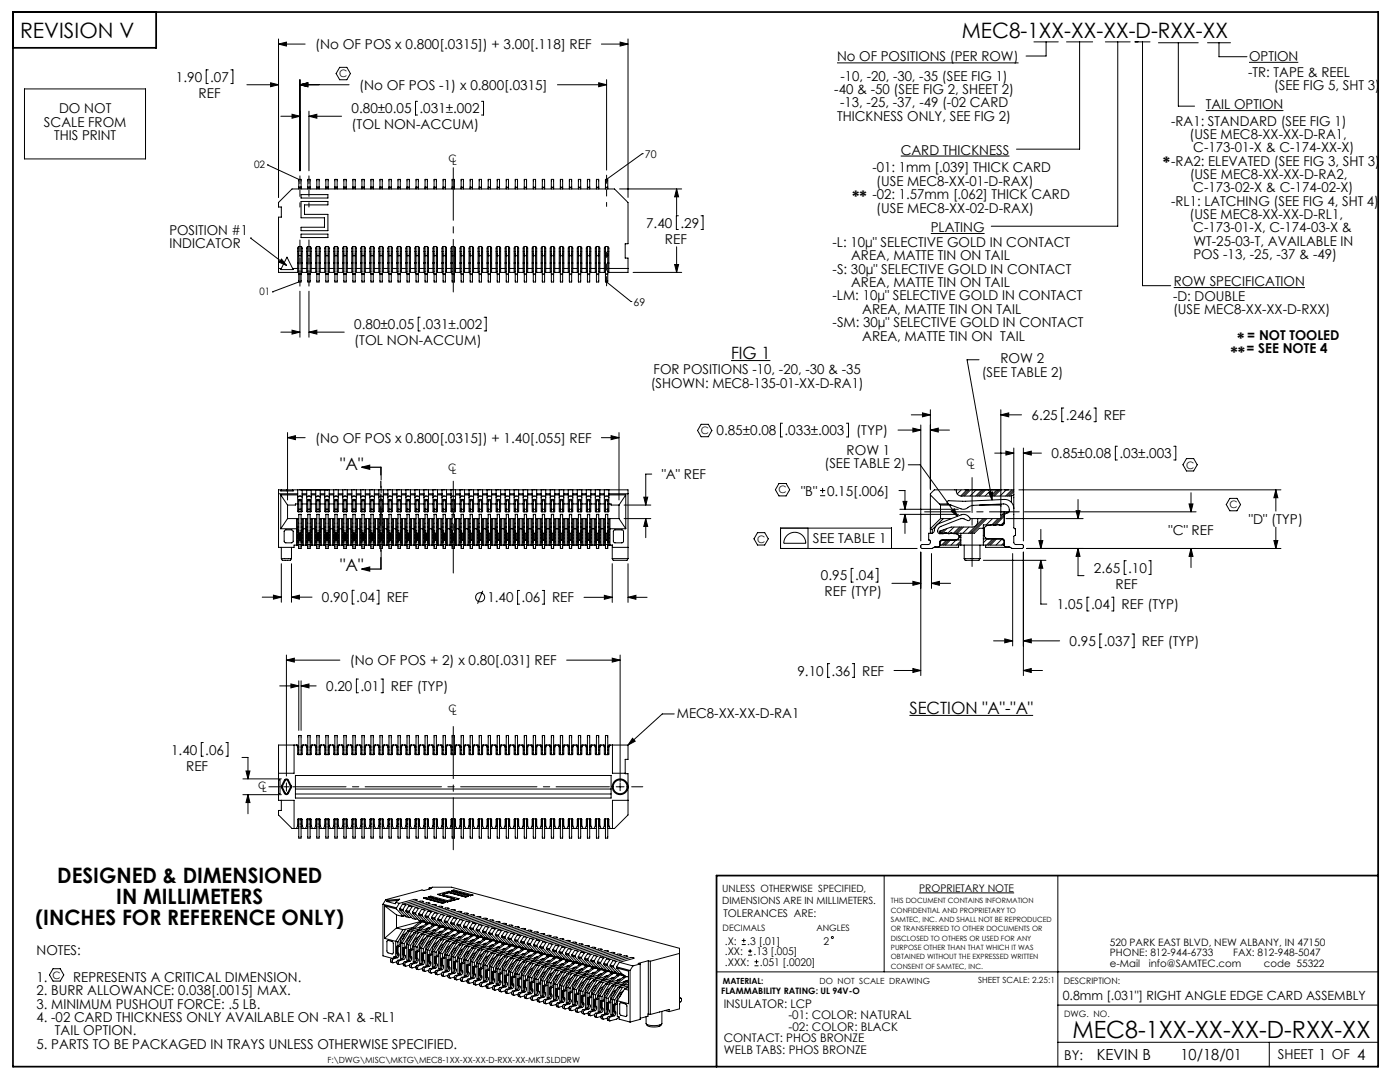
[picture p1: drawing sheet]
<svg xmlns="http://www.w3.org/2000/svg" width="279mm" height="216mm" viewBox="0 0 279 216" stroke-linecap="round" stroke-linejoin="round" font-family="sans-serif">
<defs><g id="words">
<text font-size="4.7" x="214" y="207.2">MEC8-1XX-XX-XX-D-RXX-XX</text>
<g font-size="4.2">
<text x="4" y="7.6">REVISION V</text>
<text x="192" y="7.6">MEC8-1XX-XX-XX-D-RXX-XX</text>
<text x="11.4" y="176.1">DESIGNED &amp; DIMENSIONED</text>
<text x="7.1" y="184.6">(INCHES FOR REFERENCE ONLY)</text>
<text x="23.2" y="180.3">IN MILLIMETERS</text>
</g>
<g font-size="3.4">
<text x="232" y="33.6">*</text>
<text x="170.1" y="40.6">**</text>
<text x="145.9" y="71.6">FIG 1</text>
<text x="245.6" y="71.6">**</text>
<text x="246.9" y="68.8">*</text>
<text x="67.9" y="93.7">&quot;A&quot;</text>
<text x="67.9" y="114">&quot;A&quot;</text>
<text x="181.5" y="142.4">SECTION &quot;A&quot;-&quot;A&quot;</text>
</g>
<g font-size="3">
<text x="218.9" y="211.4">KEVIN B</text>
<text x="235.6" y="211.4">10/18/01</text>
</g>
<g font-size="2.7">
<text x="62.9" y="9.8">(No OF POS x 0.800[.0315]) + 3.00[.118] REF</text>
<text x="35.1" y="16.3">1.90</text>
<text x="42" y="16.3">.07</text>
<text x="71.7" y="17.9">(No OF POS -1) x 0.800[.0315]</text>
<text x="167" y="12.3">No OF POSITIONS (PER ROW)</text>
<text x="167.7" y="16.1">-10, -20, -30, -35 (SEE FIG 1)</text>
<text x="249.1" y="15.3">-TR: TAPE &amp; REEL</text>
<text x="249.3" y="12.1">OPTION</text>
<text x="254.2" y="18">(SEE FIG 5, SHT 3)</text>
<text x="11.8" y="22.6">DO NOT</text>
<text x="39.6" y="19.5">REF</text>
<text x="70.2" y="22.6">0.80±0.05</text>
<text x="83.7" y="22.6">.031±.002</text>
<text x="166.5" y="18.8">-40 &amp; -50 (SEE FIG 2, SHEET 2)</text>
<text x="167.6" y="21.4">-13, -25, -37, -49 (-02 CARD</text>
<text x="240.6" y="21.8">TAIL OPTION</text>
<text x="8.8" y="25.3">SCALE FROM</text>
<text x="10.8" y="27.9">THIS PRINT</text>
<text x="70.2" y="25.8">(TOL NON-ACCUM)</text>
<text x="167.1" y="24.1">THICKNESS ONLY, SEE FIG 2)</text>
<text x="233.7" y="25.1">-RA1: STANDARD (SEE FIG 1)</text>
<text x="237.4" y="27.7">(USE MEC8-XX-XX-D-RA1,</text>
<text x="174.1" y="34.4">-01: 1mm [.039] THICK CARD</text>
<text x="179.8" y="30.8">CARD THICKNESS</text>
<text x="233.7" y="33.1">-RA2: ELEVATED (SEE FIG 3, SHT 3)</text>
<text x="237.4" y="35.7">(USE MEC8-XX-XX-D-RA2,</text>
<text x="238.1" y="30.4">C-173-01-X &amp; C-174-XX-X)</text>
<text x="174.1" y="39.7">-02: 1.57mm [.062] THICK CARD</text>
<text x="174.9" y="37.1">(USE MEC8-XX-01-D-RAX)</text>
<text x="233.7" y="41">-RL1: LATCHING (SEE FIG 4, SHT 4)</text>
<text x="238.2" y="38.4">C-173-02-X &amp; C-174-02-X)</text>
<text x="33.8" y="46.9">POSITION #1</text>
<text x="128.9" y="45.4">7.40</text>
<text x="135.8" y="45.4">.29</text>
<text x="174.9" y="42.4">(USE MEC8-XX-02-D-RAX)</text>
<text x="185.8" y="46.3">PLATING</text>
<text x="237.4" y="43.7">(USE MEC8-XX-XX-D-RL1,</text>
<text x="238.1" y="46.4">C-173-01-X, C-174-03-X &amp;</text>
<text x="33.8" y="49.6">INDICATOR</text>
<text x="132.7" y="48.7">REF</text>
<text x="166.2" y="49.3">-L: 10µ&quot; SELECTIVE GOLD IN CONTACT</text>
<text x="169.8" y="51.9">AREA, MATTE TIN ON TAIL</text>
<text x="238.2" y="51.7">POS -13, -25, -37 &amp; -49)</text>
<text x="238.2" y="49">WT-25-03-T, AVAILABLE IN</text>
<text x="166.2" y="54.6">-S: 30µ&quot; SELECTIVE GOLD IN CONTACT</text>
<text x="166.2" y="59.9">-LM: 10µ&quot; SELECTIVE GOLD IN CONTACT</text>
<text x="169.8" y="57.3">AREA, MATTE TIN ON TAIL</text>
<text x="234.1" y="60">-D: DOUBLE</text>
<text x="234.2" y="57.1">ROW SPECIFICATION</text>
<text x="70.7" y="65.7">0.80±0.05</text>
<text x="84.3" y="65.7">.031±.002</text>
<text x="166.2" y="65.3">-SM: 30µ&quot; SELECTIVE GOLD IN CONTACT</text>
<text x="172.1" y="62.6">AREA, MATTE TIN ON TAIL</text>
<text x="234.1" y="62.7">(USE MEC8-XX-XX-D-RXX)</text>
<text x="70.7" y="68.9">(TOL NON-ACCUM)</text>
<text x="172.1" y="67.9">AREA, MATTE TIN ON TAIL</text>
<text x="248.8" y="70.5">= SEE NOTE 4</text>
<text x="248.9" y="67.8">= NOT TOOLED</text>
<text x="129.9" y="77.4">(SHOWN: MEC8-135-01-XX-D-RA1)</text>
<text x="130.4" y="74.7">FOR POSITIONS -10, -20, -30 &amp; -35</text>
<text x="195.9" y="75.2">(SEE TABLE 2)</text>
<text x="199.6" y="72.5">ROW 2</text>
<text x="205.9" y="83.8">6.25</text>
<text x="212.7" y="83.8">.246</text>
<text x="220.3" y="83.8">REF</text>
<text x="62.9" y="88.4">(No OF POS x 0.800[.0315]) + 1.40[.055] REF</text>
<text x="143" y="86.8">0.85±0.08</text>
<text x="156.6" y="86.8">.033±.003</text>
<text x="170.9" y="86.8">(TYP)</text>
<text x="132.1" y="95.6">&quot;A&quot; REF</text>
<text x="164.5" y="93.4">(SEE TABLE 2)</text>
<text x="169" y="90.8">ROW 1</text>
<text x="209.8" y="91.4">0.85±0.08</text>
<text x="223.4" y="91.4">.03±.003</text>
<text x="159.9" y="98.9">&quot;B&quot;</text>
<text x="165" y="98.9">0.15[.006]</text>
<text x="233.2" y="106.8">&quot;C&quot; REF</text>
<text x="249.2" y="104.6">&quot;D&quot; (TYP)</text>
<text x="162.3" y="108.4">SEE TABLE 1</text>
<text x="163.8" y="115.8">0.95</text>
<text x="164.6" y="119">REF (TYP)</text>
<text x="170.7" y="115.8">.04</text>
<text x="218.3" y="114.3">2.65</text>
<text x="222.6" y="117.5">REF</text>
<text x="225.2" y="114.3">.10</text>
<text x="64.3" y="120.2">0.90</text>
<text x="71.1" y="120.2">.04</text>
<text x="77.2" y="120.2">REF</text>
<text x="97.3" y="120.2">1.40</text>
<text x="104.1" y="120.2">.06</text>
<text x="110.2" y="120.2">REF</text>
<text x="210.9" y="121.6">1.05</text>
<text x="217.7" y="121.6">.04</text>
<text x="223.8" y="121.6">REF (TYP)</text>
<text x="213.5" y="128.9">0.95</text>
<text x="220.3" y="128.9">.037</text>
<text x="227.9" y="128.9">REF (TYP)</text>
<text x="65.1" y="137.9">0.20</text>
<text x="69.8" y="132.7">(No OF POS + 2) x 0.80[.031] REF</text>
<text x="71.9" y="137.9">.01</text>
<text x="78" y="137.9">REF (TYP)</text>
<text x="159.1" y="134.8">9.10</text>
<text x="166" y="134.8">.36</text>
<text x="172.1" y="134.8">REF</text>
<text x="135.1" y="143.2">MEC8-XX-XX-D-RA1</text>
<text x="34.1" y="150.6">1.40</text>
<text x="37.1" y="153.8">REF</text>
<text x="41" y="150.6">.06</text>
<text x="7.3" y="190.6">NOTES:</text>
<text x="7.3" y="195.9">1.</text>
<text x="14.6" y="195.9">REPRESENTS A CRITICAL DIMENSION.</text>
<text x="7.3" y="198.6">2. BURR ALLOWANCE: 0.038[.0015] MAX.</text>
<text x="7.3" y="201.3">3. MINIMUM PUSHOUT FORCE: .5 LB.</text>
<text x="7.3" y="203.9">4. -02 CARD THICKNESS ONLY AVAILABLE ON -RA1 &amp; -RL1</text>
<text x="7.3" y="209.3">5. PARTS TO BE PACKAGED IN TRAYS UNLESS OTHERWISE SPECIFIED.</text>
<text x="11" y="206.6">TAIL OPTION.</text>
<text x="212.4" y="211.5">BY:</text>
<text x="255" y="211.4">SHEET 1 OF 4</text>
</g>
<text font-size="2.5" x="212.1" y="199.5">0.8mm [.031&quot;] RIGHT ANGLE EDGE CARD ASSEMBLY</text>
<g font-size="2.4">
<text x="144.4" y="201.1">INSULATOR: LCP</text>
<text x="157.3" y="203.4">-01: COLOR: NATURAL</text>
<text x="144.4" y="207.9">CONTACT: PHOS BRONZE</text>
<text x="157.4" y="205.6">-02: COLOR: BLACK</text>
<text x="144.4" y="210.2">WELB TABS: PHOS BRONZE</text>
</g>
<g font-size="2.1">
<text x="128.7" y="31.5">70</text>
<text x="126.4" y="61">69</text>
<text x="183.4" y="177.9">PROPRIETARY NOTE</text>
<text x="144.4" y="183">TOLERANCES ARE:</text>
<text x="144.7" y="188.5">.X:</text>
<text x="144.7" y="190.6">.XX:</text>
<text x="149.1" y="188.5">.3 [.01]</text>
<text x="150.4" y="190.6">.13 [.005]</text>
<text x="164.3" y="188.5">2</text>
<text x="144.7" y="192.7">.XXX:</text>
<text x="151.7" y="192.7">.051 [.0020]</text>
</g>
<g font-size="2">
<text x="67.7" y="15.4">C</text>
<text x="50.7" y="33.5">02</text>
<text x="89.5" y="32.3">C</text>
<text x="90.2" y="32.9">L</text>
<text x="51.8" y="58.9">01</text>
<text x="139.8" y="86.7">C</text>
<text x="89.4" y="94">C</text>
<text x="90.2" y="94.6">L</text>
<text x="192.9" y="93.1">C</text>
<text x="193.6" y="93.6">L</text>
<text x="236.7" y="93.5">C</text>
<text x="155.4" y="98.4">C</text>
<text x="245.4" y="101.4">C</text>
<text x="151.1" y="108.3">C</text>
<text x="89.5" y="142.2">C</text>
<text x="90.3" y="142.7">L</text>
<text x="51.6" y="157.5">C</text>
<text x="52.3" y="158">L</text>
<text x="144.1" y="178">UNLESS OTHERWISE SPECIFIED,</text>
<text x="144.1" y="180.5">DIMENSIONS ARE IN MILLIMETERS.</text>
<text x="221.5" y="188.7">520 PARK EAST BLVD, NEW ALBANY, IN 47150</text>
<text x="221.5" y="190.8">PHONE: 812-944-6733</text>
<text x="246.1" y="190.8">FAX: 812-948-5047</text>
<text x="10.5" y="195.3">C</text>
<text x="221.5" y="193">e-Mail</text>
<text x="229.3" y="193">info@SAMTEC.com</text>
<text x="252.2" y="193">code 55322</text>
</g>
<g font-size="1.8">
<text x="144.2" y="185.7">DECIMALS</text>
<text x="162.9" y="185.7">ANGLES</text>
<text x="212.3" y="196.4">DESCRIPTION:</text>
<text x="143.9" y="198.4">FLAMMABILITY RATING: UL 94V-O</text>
<text x="212.4" y="202.9">DWG. NO.</text>
</g>
<g font-size="1.7">
<text x="144.3" y="196.3">MATERIAL:</text>
<text x="163.6" y="196.3">DO NOT SCALE DRAWING</text>
<text x="195.2" y="196.2">SHEET SCALE: 2.25:1</text>
<text x="65.3" y="212">F:\DWG\MISC\MKTG\MEC8-1XX-XX-XX-D-RXX-XX-MKT.SLDDRW</text>
</g>
<g font-size="1.4">
<text x="177.8" y="180.2">THIS DOCUMENT CONTAINS INFORMATION</text>
<text x="177.8" y="182.1">CONFIDENTIAL AND PROPRIETARY TO</text>
<text x="177.8" y="184">SAMTEC, INC. AND SHALL NOT BE REPRODUCED</text>
<text x="177.8" y="185.8">OR TRANSFERRED TO OTHER DOCUMENTS OR</text>
<text x="177.8" y="187.7">DISCLOSED TO OTHERS OR USED FOR ANY</text>
<text x="177.8" y="189.6">PURPOSE OTHER THAN THAT WHICH IT WAS</text>
<text x="177.8" y="191.4">OBTAINED WITHOUT THE EXPRESSED WRITTEN</text>
<text x="177.8" y="193.3">CONSENT OF SAMTEC, INC.</text>
</g>
</g></defs>
<g fill="none" stroke="#000" stroke-width=".2">
<path d="M4.9 17.7h24.1v14h-24.1zM41.6 13.9h-.4v2.8h.4M46.1 13.9h.4v2.8h-.4M49.3 16.9h6.3M54 16.5l1.6 .4-1.6 .4zM55.6 8.8l1.6-.4v.8zM55.6 7.8v31.6M55.6 8.8h5.3M59.9 15.9v18.2M59.9 16.9h9.8M59.9 16.9l1.5-.4v.8zM67.8 13.4h1.4l.7 1.3-.7 1.2h-1.4l-.7-1.2z"/>
<path d="M111.2 16.9h9.9M119.5 16.5l1.6 .4-1.6 .4zM120 8.8h5.3M121.1 15.9v18M123.8 8.4l1.5 .4-1.5 .4zM125.3 7.8v31.6M167 12.5h36.3M206.3 8.4h4.9M208.8 8.4v2.8h-4M212.9 8.4h5.2M215.5 8.4v21.4h-12.6M220.6 8.4h4.9"/>
<path d="M223.1 8.4v36.7h-25.3M226.5 8.4h3M228 8.4v48.6h5.6M231.2 8.5h7.9M235.2 8.5v12.7h3.2M241 8.5h4.6M243.3 8.5v2.8h5.6M249.3 12.4h9.8M53.4 32.9h.1M53.4 32.9l6.2 2.9M56 23.2h3.9M58.3 22.8l1.6 .4-1.6 .4z"/>
<path d="M59.6 37.5v.2M59.6 35.8v1.7M59.6 35.8h.5v1.7M59.6 37.5l.1-.1 .4 .1M59.9 35.1v.7M60.1 38.8h5.3v.7h-5.3zM60.1 37.5v.2M61.4 37.5v.2M61.4 37.5v-1.7h.5v1.7M61.4 37.5l.1-.1 .4 .1M61.7 35.1v.7M61.7 23.2l1.5-.4v.8z"/>
<path d="M61.7 22.2v11.9M61.7 23.2h6.5M61.9 37.5v.2M63.2 37.5v.2M63.2 37.5v-1.7h.5v1.7M63.2 37.5l.1-.1 .4 .1M63.7 37.5v.2M65 37.5v.2M65 37.5v-1.7h.5v1.7M65 37.5l.1-.1 .4 .1M65.5 37.5v.2M66.8 37.5v.2"/>
<path d="M66.8 37.5v-1.7h.5v1.7M66.8 37.5l.1-.1 .4 .1M67.3 37.5v.2M68.6 37.5v.2M68.6 37.5v-1.7h.5v1.7M68.6 37.5l.1-.1 .4 .1M69.1 37.5v.2M70.4 37.5v.2M70.4 37.5v-1.7h.5v1.7M70.4 37.5l.1-.1 .4 .1M70.9 37.5v.2M72.2 37.5v.2"/>
<path d="M72.2 37.5v-1.7h.5v1.7M72.2 37.5l.1-.1 .4 .1M72.7 37.5v.2M74 37.5v.2M74 37.5v-1.7h.5v1.7M74 37.5l.1-.1 .4 .1M74.5 37.5v.2M75.8 37.5v.2M75.8 37.5v-1.7h.5v1.7M75.8 37.5l.1-.1 .4 .1M76.3 37.5v.2M77.6 37.5v.2"/>
<path d="M77.6 37.5v-1.7h.5v1.7M77.6 37.5l.1-.1 .4 .1M78.1 37.5v.2M79.4 37.5v.2M79.4 37.5v-1.7h.5v1.7M79.4 37.5l.1-.1 .4 .1M79.9 37.5v.2M81.2 37.5v.2M81.2 37.5v-1.7h.5v1.7M81.2 37.5l.1-.1 .4 .1M81.7 37.5v.2M83 37.5v.2"/>
<path d="M83 37.5v-1.7h.5v1.7M83 37.5l.1-.1 .4 .1M83.3 20.2h-.4v2.8h.4M83.5 37.5v.2M84.8 37.5v.2M84.8 37.5v-1.7h.5v1.7M84.8 37.5l.1-.1 .4 .1M85.3 37.5v.2M86.6 37.5v.2M86.6 37.5v-1.7h.5v1.7M86.6 37.5l.1-.1 .4 .1M87.1 37.5v.2"/>
<path d="M88.4 37.5v.2M88.4 37.5v-1.7h.5v1.7M88.4 37.5l.1-.1 .4 .1M88.9 37.5v.2M90.2 37.5v.2M90.2 37.5v-1.7h.5v1.7M90.2 37.5l.1-.1 .4 .1M90.7 37.5v.2M92 37.5v.2M92 37.5v-1.7h.5v1.7M92 37.5l.1-.1 .4 .1M92.5 37.5v.2"/>
<path d="M93.8 37.5v.2M93.8 37.5v-1.7h.5v1.7M93.8 37.5l.1-.1 .4 .1M94.3 37.5v.2M95.6 37.5v.2M95.6 37.5v-1.7h.5v1.7M95.6 37.5l.1-.1 .4 .1M96.1 37.5v.2M96.1 20.2h.4v2.8h-.4M97.4 37.5v.2M97.4 37.5v-1.7h.5v1.7M97.4 37.5l.1-.1 .4 .1"/>
<path d="M97.9 37.5v.2M99.2 37.5v.2M99.2 37.5v-1.7h.5v1.7M99.2 37.5l.1-.1 .4 .1M99.7 37.5v.2M101 37.5v.2M101 37.5v-1.7h.5v1.7M101 37.5l.1-.1 .4 .1M101.5 37.5v.2M102.8 37.5v.2M102.8 37.5v-1.7h.5v1.7M102.8 37.5l.1-.1 .4 .1"/>
<path d="M103.3 37.5v.2M104.6 37.5v.2M104.6 37.5v-1.7h.5v1.7M104.6 37.5l.1-.1 .4 .1M105.1 37.5v.2M106.4 37.5v.2M106.4 37.5v-1.7h.5v1.7M106.4 37.5l.1-.1 .4 .1M106.9 37.5v.2M108.2 37.5v.2M108.2 37.5v-1.7h.5v1.7M108.2 37.5l.1-.1 .4 .1"/>
<path d="M108.7 37.5v.2M110 37.5v.2M110 37.5v-1.7h.5v1.7M110 37.5l.1-.1 .4 .1M110.5 37.5v.2M111.8 37.5v.2M111.8 37.5v-1.7h.5v1.7M111.8 37.5l.1-.1 .4 .1M112.3 37.5v.2M113.6 37.5v.2M113.6 37.5v-1.7h.5v1.7M113.6 37.5l.1-.1 .4 .1"/>
<path d="M114.1 37.5v.2M115.4 37.5v.2M115.4 37.5v-1.7h.5v1.7M115.4 37.5l.1-.1 .4 .1M115.9 37.5v.2M117.2 37.5v.2M117.2 37.5v-1.7h.5v1.7M117.2 37.5l.1-.1 .4 .1M117.7 37.5v.2M119 37.5v.2M119 37.5v-1.7h.5v1.7M119 37.5l.1-.1 .4 .1"/>
<path d="M119.5 37.5v.2M120.8 37.5v.2M120.8 37.5v-1.7h.5v1.7M120.8 37.5l.1-.1 .4 .1M121.3 37.5v.2M123.6 37.7h12.4M128.2 30.7h.1M128.2 30.7l-7.1 5.1v-.8M135 37.7l.4 1.6h-.8zM135 37.7v5.1M179.8 31.1h21.6M240.6 22.1h15.5"/>
<path d="M50 47.5l7.2 5.5M50 47.5h.1M54.4 58.2h.1M55.6 40.4l2.7-2.7h64.3l2.7 2.7v8.2h-.5v2.9h.5v2.9h-3.8v-4.9l-.3-.3h-.4l-.2 .3v4.9h-.9v-4.9l-.3-.3h-.4l-.2 .3v4.9h-.9v-4.9l-.3-.3h-.4l-.2 .3v4.9h-.9v-4.9l-.3-.3h-.4l-.2 .3v4.9h-.9v-4.9l-.3-.3h-.4l-.2 .3v4.9h-.9v-4.9l-.3-.3h-.4l-.2 .3v4.9h-.9v-4.9l-.3-.3h-.4l-.2 .3v4.9h-.9v-4.9l-.3-.3h-.4l-.2 .3v4.9h-.9v-4.9l-.3-.3h-.4l-.2 .3v4.9h-.9v-4.9l-.3-.3h-.4l-.2 .3v4.9h-.9v-4.9l-.3-.3h-.4l-.2 .3v4.9h-.9v-4.9l-.3-.3h-.4l-.2 .3v4.9h-.9v-4.9l-.3-.3h-.4l-.2 .3v4.9h-.9v-4.9l-.3-.3h-.4l-.2 .3v4.9h-.9v-4.9l-.3-.3h-.4l-.2 .3v4.9h-.9v-4.9l-.3-.3h-.4l-.2 .3v4.9h-.9v-4.9l-.3-.3h-.4l-.2 .3v4.9h-.9v-4.9l-.3-.3h-.4l-.2 .3v4.9h-.9v-4.9l-.3-.3h-.4l-.2 .3v4.9h-.9v-4.9l-.3-.3h-.4l-.2 .3v4.9h-.9v-4.9l-.3-.3h-.4l-.2 .3v4.9h-.9v-4.9l-.3-.3h-.4l-.2 .3v4.9h-.9v-4.9l-.3-.3h-.4l-.2 .3v4.9h-.9v-4.9l-.3-.3h-.4l-.2 .3v4.9h-.9v-4.9l-.3-.3h-.4l-.2 .3v4.9h-.9v-4.9l-.3-.3h-.4l-.2 .3v4.9h-.9v-4.9l-.3-.3h-.4l-.2 .3v4.9h-.9v-4.9l-.3-.3h-.4l-.2 .3v4.9h-.9v-4.9l-.3-.3h-.4l-.2 .3v4.9h-.9v-4.9l-.3-.3h-.4l-.2 .3v4.9h-.9v-4.9l-.3-.3h-.4l-.2 .3v4.9h-.9v-4.9l-.3-.3h-.4l-.2 .3v4.9h-.9v-4.9l-.3-.3h-.4l-.2 .3v4.9h-.9v-4.9l-.3-.3h-.4l-.2 .3v4.9h-.9v-4.9l-.3-.3h-.4l-.2 .3v4.9h-3.8v-11.1h.5v-2h-.5zM55.6 53.6h.5M56.2 51.7l1 1.3-1.5-.7zM57.3 51.3l1.2 2.5h-2.5zM58.4 53.6h1M59.4 50.2h.2M59.4 52.4h.2M59.5 52.4l-.1 .2M59.6 56.3l-5.2 1.9"/>
<path d="M59.6 49.2v1.8M59.6 51v3.6M59.6 54.6v1.7M59.6 51h.5M59.6 54.6l.1 .1 .4-.1M59.9 58.1v9.2M59.9 56.3v.8M60.1 40.2h5.3v.7h-4.6v1.9h4.6v3.2h-5.3v-.7h4.7v-1.8h-4.7zM60.1 46.7h5.3v.7h-5.3zM60.1 49.2v1.8M60.1 51v3.6M60.1 54.6v1.7h-.5"/>
<path d="M60.1 50.2h.2M60.1 52.4h.2M60.2 52.4l.1 .2M60.3 53.6h.9M61.2 50.2h.2M61.2 52.4h.2M61.3 52.4l-.1 .2M61.4 49.2v1.8M61.4 51v3.6M61.4 54.6v1.7h.5v-1.7M61.4 51h.5M61.4 54.6l.1 .1 .4-.1"/>
<path d="M61.7 56.3v.8M61.7 58.1v9.2M61.9 49.2v1.8M61.9 51v3.6M61.9 50.2h.2M61.9 52.4h.2M62 52.4l.1 .2M62.1 53.6h.9M63 50.2h.2M63 52.4h.2M63.1 52.4l-.1 .2M63.2 49.2v1.8"/>
<path d="M63.2 51v3.6M63.2 54.6v1.7h.5v-1.7M63.2 51h.5M63.2 54.6l.1 .1 .4-.1M63.7 49.2v1.8M63.7 51v3.6M63.7 50.2h.2M63.7 52.4h.2M63.8 52.4l.1 .2M63.9 53.6h.9M64.8 50.2h.2M64.8 52.4h.2"/>
<path d="M64.9 52.4l-.1 .2M65 49.2v1.8M65 51v3.6M65 54.6v1.7h.5v-1.7M65 51h.5M65 54.6l.1 .1 .4-.1M65.5 49.2v1.8M65.5 51v3.6M65.5 50.2h.2M65.5 52.4h.2M65.6 52.4l.1 .2M65.7 53.6h.9"/>
<path d="M66.6 50.2h.2M66.6 52.4h.2M66.7 52.4l-.1 .2M66.8 49.2v1.8M66.8 51v3.6M66.8 54.6v1.7h.5v-1.7M66.8 51h.5M66.8 54.6l.1 .1 .4-.1M67.3 49.2v1.8M67.3 51v3.6M67.3 50.2h.2M67.3 52.4h.2"/>
<path d="M67.4 52.4l.1 .2M67.5 53.6h.9M68.4 50.2h.2M68.4 52.4h.2M68.5 52.4l-.1 .2M68.6 49.2v1.8M68.6 51v3.6M68.6 54.6v1.7h.5v-1.7M68.6 51h.5M68.6 54.6l.1 .1 .4-.1M69.1 49.2v1.8M69.1 51v3.6"/>
<path d="M69.1 50.2h.2M69.1 52.4h.2M69.2 52.4l.1 .2M69.3 53.6h.9M70.2 50.2h.2M70.2 52.4h.2M70.3 52.4l-.1 .2M70.4 49.2v1.8M70.4 51v3.6M70.4 54.6v1.7h.5v-1.7M70.4 51h.5M70.4 54.6l.1 .1 .4-.1"/>
<path d="M70.9 49.2v1.8M70.9 51v3.6M70.9 50.2h.2M70.9 52.4h.2M71 52.4l.1 .2M71.1 53.6h.9M72 50.2h.2M72 52.4h.2M72.1 52.4l-.1 .2M72.2 49.2v1.8M72.2 51v3.6M72.2 54.6v1.7h.5v-1.7"/>
<path d="M72.2 51h.5M72.2 54.6l.1 .1 .4-.1M72.7 49.2v1.8M72.7 51v3.6M72.7 50.2h.2M72.7 52.4h.2M72.8 52.4l.1 .2M72.9 53.6h.9M73.8 50.2h.2M73.8 52.4h.2M73.9 52.4l-.1 .2M74 49.2v1.8"/>
<path d="M74 51v3.6M74 54.6v1.7h.5v-1.7M74 51h.5M74 54.6l.1 .1 .4-.1M74.5 49.2v1.8M74.5 51v3.6M74.5 50.2h.2M74.5 52.4h.2M74.6 52.4l.1 .2M74.7 53.6h.9M75.6 50.2h.2M75.6 52.4h.2"/>
<path d="M75.7 52.4l-.1 .2M75.8 49.2v1.8M75.8 51v3.6M75.8 54.6v1.7h.5v-1.7M75.8 51h.5M75.8 54.6l.1 .1 .4-.1M76.3 49.2v1.8M76.3 51v3.6M76.3 50.2h.2M76.3 52.4h.2M76.4 52.4l.1 .2M76.5 53.6h.9"/>
<path d="M77.4 50.2h.2M77.4 52.4h.2M77.5 52.4l-.1 .2M77.6 49.2v1.8M77.6 51v3.6M77.6 54.6v1.7h.5v-1.7M77.6 51h.5M77.6 54.6l.1 .1 .4-.1M78.1 49.2v1.8M78.1 51v3.6M78.1 50.2h.2M78.1 52.4h.2"/>
<path d="M78.2 52.4l.1 .2M78.3 53.6h.9M79.2 50.2h.2M79.2 52.4h.2M79.3 52.4l-.1 .2M79.4 49.2v1.8M79.4 51v3.6M79.4 54.6v1.7h.5v-1.7M79.4 51h.5M79.4 54.6l.1 .1 .4-.1M79.9 49.2v1.8M79.9 51v3.6"/>
<path d="M79.9 50.2h.2M79.9 52.4h.2M80 52.4l.1 .2M80.1 53.6h.9M81 50.2h.2M81 52.4h.2M81.1 52.4l-.1 .2M81.2 49.2v1.8M81.2 51v3.6M81.2 54.6v1.7h.5v-1.7M81.2 51h.5M81.2 54.6l.1 .1 .4-.1"/>
<path d="M81.7 49.2v1.8M81.7 51v3.6M81.7 50.2h.2M81.7 52.4h.2M81.8 52.4l.1 .2M81.9 53.6h.9M82.8 50.2h.2M82.8 52.4h.2M82.9 52.4l-.1 .2M83 49.2v1.8M83 51v3.6M83 54.6v1.7h.5v-1.7"/>
<path d="M83 51h.5M83 54.6l.1 .1 .4-.1M83.5 49.2v1.8M83.5 51v3.6M83.5 50.2h.2M83.5 52.4h.2M83.6 52.4l.1 .2M83.7 53.6h.9M84.6 50.2h.2M84.6 52.4h.2M84.7 52.4l-.1 .2M84.8 49.2v1.8"/>
<path d="M84.8 51v3.6M84.8 54.6v1.7h.5v-1.7M84.8 51h.5M84.8 54.6l.1 .1 .4-.1M85.3 49.2v1.8M85.3 51v3.6M85.3 50.2h.2M85.3 52.4h.2M85.4 52.4l.1 .2M85.5 53.6h.9M86.4 50.2h.2M86.4 52.4h.2"/>
<path d="M86.5 52.4l-.1 .2M86.6 49.2v1.8M86.6 51v3.6M86.6 54.6v1.7h.5v-1.7M86.6 51h.5M86.6 54.6l.1 .1 .4-.1M87.1 49.2v1.8M87.1 51v3.6M87.1 50.2h.2M87.1 52.4h.2M87.2 52.4l.1 .2M87.3 53.6h.9"/>
<path d="M88.2 50.2h.2M88.2 52.4h.2M88.3 52.4l-.1 .2M88.4 49.2v1.8M88.4 51v3.6M88.4 54.6v1.7h.5v-1.7M88.4 51h.5M88.4 54.6l.1 .1 .4-.1M88.9 49.2v1.8M88.9 51v3.6M88.9 50.2h.2M88.9 52.4h.2"/>
<path d="M89 52.4l.1 .2M89.1 53.6h.9M90 50.2h.2M90 52.4h.2M90.1 52.4l-.1 .2M90.2 49.2v1.8M90.2 51v3.6M90.2 54.6v1.7h.5v-1.7M90.2 51h.5M90.2 54.6l.1 .1 .4-.1M90.7 49.2v1.8M90.7 51v3.6"/>
<path d="M90.7 50.2h.2M90.7 52.4h.2M90.8 52.4l.1 .2M90.9 53.6h.9M91.8 50.2h.2M91.8 52.4h.2M91.9 52.4l-.1 .2M92 49.2v1.8M92 51v3.6M92 54.6v1.7h.5v-1.7M92 51h.5M92 54.6l.1 .1 .4-.1"/>
<path d="M92.5 49.2v1.8M92.5 51v3.6M92.5 50.2h.2M92.5 52.4h.2M92.6 52.4l.1 .2M92.7 53.6h.9M93.6 50.2h.2M93.6 52.4h.2M93.7 52.4l-.1 .2M93.8 49.2v1.8M93.8 51v3.6M93.8 54.6v1.7h.5v-1.7"/>
<path d="M93.8 51h.5M93.8 54.6l.1 .1 .4-.1M94.3 49.2v1.8M94.3 51v3.6M94.3 50.2h.2M94.3 52.4h.2M94.4 52.4l.1 .2M94.5 53.6h.9M95.4 50.2h.2M95.4 52.4h.2M95.5 52.4l-.1 .2M95.6 49.2v1.8"/>
<path d="M95.6 51v3.6M95.6 54.6v1.7h.5v-1.7M95.6 51h.5M95.6 54.6l.1 .1 .4-.1M96.1 49.2v1.8M96.1 51v3.6M96.1 50.2h.2M96.1 52.4h.2M96.2 52.4l.1 .2M96.3 53.6h.9M97.2 50.2h.2M97.2 52.4h.2"/>
<path d="M97.3 52.4l-.1 .2M97.4 49.2v1.8M97.4 51v3.6M97.4 54.6v1.7h.5v-1.7M97.4 51h.5M97.4 54.6l.1 .1 .4-.1M97.9 49.2v1.8M97.9 51v3.6M97.9 50.2h.2M97.9 52.4h.2M98 52.4l.1 .2M98.1 53.6h.9"/>
<path d="M99 50.2h.2M99 52.4h.2M99.1 52.4l-.1 .2M99.2 49.2v1.8M99.2 51v3.6M99.2 54.6v1.7h.5v-1.7M99.2 51h.5M99.2 54.6l.1 .1 .4-.1M99.7 49.2v1.8M99.7 51v3.6M99.7 50.2h.2M99.7 52.4h.2"/>
<path d="M99.8 52.4l.1 .2M99.9 53.6h.9M100.8 50.2h.2M100.8 52.4h.2M100.9 52.4l-.1 .2M101 49.2v1.8M101 51v3.6M101 54.6v1.7h.5v-1.7M101 51h.5M101 54.6l.1 .1 .4-.1M101.5 49.2v1.8M101.5 51v3.6"/>
<path d="M101.5 50.2h.2M101.5 52.4h.2M101.6 52.4l.1 .2M101.7 53.6h.9M102.6 50.2h.2M102.6 52.4h.2M102.7 52.4l-.1 .2M102.8 49.2v1.8M102.8 51v3.6M102.8 54.6v1.7h.5v-1.7M102.8 51h.5M102.8 54.6l.1 .1 .4-.1"/>
<path d="M103.3 49.2v1.8M103.3 51v3.6M103.3 50.2h.2M103.3 52.4h.2M103.4 52.4l.1 .2M103.5 53.6h.9M104.4 50.2h.2M104.4 52.4h.2M104.5 52.4l-.1 .2M104.6 49.2v1.8M104.6 51v3.6M104.6 54.6v1.7h.5v-1.7"/>
<path d="M104.6 51h.5M104.6 54.6l.1 .1 .4-.1M105.1 49.2v1.8M105.1 51v3.6M105.1 50.2h.2M105.1 52.4h.2M105.2 52.4l.1 .2M105.3 53.6h.9M106.2 50.2h.2M106.2 52.4h.2M106.3 52.4l-.1 .2M106.4 49.2v1.8"/>
<path d="M106.4 51v3.6M106.4 54.6v1.7h.5v-1.7M106.4 51h.5M106.4 54.6l.1 .1 .4-.1M106.9 49.2v1.8M106.9 51v3.6M106.9 50.2h.2M106.9 52.4h.2M107 52.4l.1 .2M107.1 53.6h.9M108 50.2h.2M108 52.4h.2"/>
<path d="M108.1 52.4l-.1 .2M108.2 49.2v1.8M108.2 51v3.6M108.2 54.6v1.7h.5v-1.7M108.2 51h.5M108.2 54.6l.1 .1 .4-.1M108.7 49.2v1.8M108.7 51v3.6M108.7 50.2h.2M108.7 52.4h.2M108.8 52.4l.1 .2M108.9 53.6h.9"/>
<path d="M109.8 50.2h.2M109.8 52.4h.2M109.9 52.4l-.1 .2M110 49.2v1.8M110 51v3.6M110 54.6v1.7h.5v-1.7M110 51h.5M110 54.6l.1 .1 .4-.1M110.5 49.2v1.8M110.5 51v3.6M110.5 50.2h.2M110.5 52.4h.2"/>
<path d="M110.6 52.4l.1 .2M110.7 53.6h.9M111.6 50.2h.2M111.6 52.4h.2M111.7 52.4l-.1 .2M111.8 49.2v1.8M111.8 51v3.6M111.8 54.6v1.7h.5v-1.7M111.8 51h.5M111.8 54.6l.1 .1 .4-.1M112.3 49.2v1.8M112.3 51v3.6"/>
<path d="M112.3 50.2h.2M112.3 52.4h.2M112.4 52.4l.1 .2M112.5 53.6h.9M113.4 50.2h.2M113.4 52.4h.2M113.5 52.4l-.1 .2M113.6 49.2v1.8M113.6 51v3.6M113.6 54.6v1.7h.5v-1.7M113.6 51h.5M113.6 54.6l.1 .1 .4-.1"/>
<path d="M114.1 49.2v1.8M114.1 51v3.6M114.1 50.2h.2M114.1 52.4h.2M114.2 52.4l.1 .2M114.3 53.6h.9M115.2 50.2h.2M115.2 52.4h.2M115.3 52.4l-.1 .2M115.4 49.2v1.8M115.4 51v3.6M115.4 54.6v1.7h.5v-1.7"/>
<path d="M115.4 51h.5M115.4 54.6l.1 .1 .4-.1M115.9 49.2v1.8M115.9 51v3.6M115.9 50.2h.2M115.9 52.4h.2M116 52.4l.1 .2M116.1 53.6h.9M117 50.2h.2M117 52.4h.2M117.1 52.4l-.1 .2M117.2 49.2v1.8"/>
<path d="M117.2 51v3.6M117.2 54.6v1.7h.5v-1.7M117.2 51h.5M117.2 54.6l.1 .1 .4-.1M117.7 49.2v1.8M117.7 51v3.6M117.7 50.2h.2M117.7 52.4h.2M117.8 52.4l.1 .2M117.9 53.6h.9M118.8 50.2h.2M118.8 52.4h.2"/>
<path d="M118.9 52.4l-.1 .2M119 49.2v1.8M119 51v3.6M119 54.6v1.7h.5v-1.7M119 51h.5M119 54.6l.1 .1 .4-.1M119.5 49.2v1.8M119.5 51v3.6M119.5 50.2h.2M119.5 52.4h.2M119.6 52.4l.1 .2M119.7 53.6h.9"/>
<path d="M120.6 50.2h.2M120.6 52.4h.2M120.7 52.4l-.1 .2M120.8 49.2v1.8M120.8 51v3.6M120.8 54.6v1.7h.5v-1.7M120.8 51h.5M120.8 54.6l.1 .1 .4-.1M121.1 57v-.7l4.8 3.9M121.3 49.2v1.8M121.3 51v3.6M121.3 50.2h.2"/>
<path d="M121.3 52.4h.2M121.4 52.4l.1 .2M121.5 53.6h3.8M126.3 54.4h9.7M134.6 52.8h.8l-.4 1.6zM135 49.2v5.2M135.4 43.1h-.4v2.7h.4M139.9 43.1h.4v2.7h-.4M185.8 46.6h10.7M234.2 57.4h26.2M56 66.3h3.9M58.3 65.9l1.6 .4-1.6 .4z"/>
<path d="M61.7 66.3l1.5-.4v.8zM61.7 66.3h7M83.9 63.3h-.4v2.7h.4M96.6 63.3h.4v2.7h-.4M125.9 60.2h.1M145.9 71.9h7.8M195.4 71.8h-2.4l5 28M55.6 98.5h3.8M56 98.8h3.4M56 98.8v6.7M56 98.8l1.4 2M56.1 97.7l-.1 .3h2.5l-.1-.3"/>
<path d="M57.3 97.7v.3M57.4 87.3l1.6-.4v.8zM57.4 86.3v13.5M57.4 87.3h3.5M59.4 99.3l.3-.3h.5l.1 .3M59.4 97.7h.9l-.1 4.4-.8-.1zM59.4 97.7h-3.8v11.5h3.1v-.4h.7M59.6 99.9v1.7M59.6 99.9v-.2h.5v.2M59.6 99.9h.5M60.1 97.7h5.3M60.1 97.7h.1"/>
<path d="M60.1 99.9v1.7M60.3 98.8h.9M60.3 98.5h.9M61.2 99.3l.3-.3h.5l.1 .3M61.4 99.9v1.7M61.4 99.9h.5M61.4 99.9v-.2h.5v.2M61.5 97.7h-.3v4.3l.1 .1 .8-.1v-4.3h-.3M61.9 99.9v1.7M62.1 98.8h.9M62.1 98.5h.9M63 99.3l.3-.3h.5l.1 .3"/>
<path d="M63.2 99.9v1.7M63.2 99.9h.5M63.2 99.9v-.2h.5v.2M63.3 97.7h-.3v4.3l.1 .1 .8-.1v-4.3h-.3M63.7 99.9v1.7M63.9 98.8h.9M63.9 98.5h.9M64.8 99.3l.3-.3h.5l.1 .3M65 99.9v1.7M65 99.9h.5M65 99.9v-.2h.5v.2M65.1 97.7h-.3v4.3l.1 .1 .8-.1v-4.3"/>
<path d="M65.4 97.7h.3M65.4 97.7h.1M65.5 99.9v1.7M65.7 97.7h.9M65.7 98.8h.9M65.7 98.5h.9M66.6 99.3l.3-.3h.5l.1 .3M66.6 97.7h.9M66.6 97.7v4.3l.1 .1 .8-.1v-4.3M66.8 99.9v1.7M66.8 99.9h.5M66.8 99.9v-.2h.5v.2"/>
<path d="M67.3 99.9v1.7M67.5 97.7h.9M67.5 98.8h.9M67.5 98.5h.9M68.4 97.7h.9M68.4 99.3l.3-.3h.5l.1 .3M68.4 97.7v4.3l.1 .1 .8-.1v-4.3M68.6 99.9v1.7M68.6 99.9h.5M68.6 99.9v-.2h.5v.2M69.1 99.9v1.7M69.3 97.7h.9"/>
<path d="M69.3 98.8h.9M69.3 98.5h.9M70.2 99.3l.3-.3h.5l.1 .3M70.2 97.7h.9M70.2 97.7v4.3l.1 .1 .8-.1v-4.3M70.4 99.9v1.7M70.4 99.9h.5M70.4 99.9v-.2h.5v.2M70.9 99.9v1.7M71.1 97.7h.9M71.1 98.8h.9M71.1 98.5h.9"/>
<path d="M72 97.7h.9M72 99.3l.3-.3h.5l.1 .3M72 97.7v4.3l.1 .1 .8-.1v-4.3M72.2 99.9v1.7M72.2 99.9h.5M72.2 99.9v-.2h.5v.2M72.7 99.9v1.7M72.9 97.7h.9M72.9 98.8h.9M72.9 98.5h.9M73.8 97.7h.9M73.8 99.3l.3-.3h.5l.1 .3"/>
<path d="M73.8 97.7v4.3l.1 .1 .8-.1v-4.3M74 99.9v1.7M74 99.9h.5M74 99.9v-.2h.5v.2M74.5 99.9v1.7M74.7 97.7h.9M74.7 98.8h.9M74.7 98.5h.9M75.6 97.7h.9M75.6 99.3l.3-.3h.5l.1 .3M75.6 97.7v4.3l.1 .1 .8-.1v-4.3M75.8 99.9v1.7"/>
<path d="M75.8 99.9h.5M75.8 99.9v-.2h.5v.2M76.3 99.9v1.7M76.5 97.7h.9M76.5 98.8h.9M76.5 98.5h.9M77.4 99.3l.3-.3h.5l.1 .3M77.4 97.7h.9M77.4 97.7v4.3l.1 .1 .8-.1v-4.3M77.6 99.9v1.7M77.6 99.9h.5M77.6 99.9v-.2h.5v.2"/>
<path d="M78.1 99.9v1.7M78.3 97.7h.9M78.3 98.8h.9M78.3 98.5h.9M79.2 97.7h.9M79.2 99.3l.3-.3h.5l.1 .3M79.2 97.7v4.3l.1 .1 .8-.1v-4.3M79.4 99.9v1.7M79.4 99.9h.5M79.4 99.9v-.2h.5v.2M79.9 99.9v1.7M80.1 97.7h.9"/>
<path d="M80.1 98.8h.9M80.1 98.5h.9M81 99.3l.3-.3h.5l.1 .3M81 97.7h.9M81 97.7v4.3l.1 .1 .8-.1v-4.3M81.2 99.9v1.7M81.2 99.9h.5M81.2 99.9v-.2h.5v.2M81.7 99.9v1.7M81.9 97.7h.9M81.9 98.8h.9M81.9 98.5h.9"/>
<path d="M82.8 97.7h.9M82.8 99.3l.3-.3h.5l.1 .3M82.8 97.7v4.3l.1 .1 .8-.1v-4.3M83 99.9v1.7M83 99.9v-.2h.5v.2M83 99.9h.5M83.5 99.9v1.7M83.7 97.7h.9M83.7 98.8h.9M83.7 98.5h.9M84.6 99.3l.3-.3h.5l.1 .3M84.6 97.7h.9"/>
<path d="M84.6 97.7v4.3l.1 .1 .8-.1v-4.3M84.8 99.9v1.7M84.8 99.9h.5M84.8 99.9v-.2h.5v.2M85.3 99.9v1.7M85.5 97.7h.9M85.5 98.8h.9M85.5 98.5h.9M86.4 99.3l.3-.3h.5l.1 .3M86.4 97.7h.9M86.4 97.7v4.3l.1 .1 .8-.1v-4.3M86.6 99.9v1.7"/>
<path d="M86.6 99.9h.5M86.6 99.9v-.2h.5v.2M87.1 99.9v1.7M87.3 97.7h.9M87.3 98.8h.9M87.3 98.5h.9M88.2 97.7h.9M88.2 99.3l.3-.3h.5l.1 .3M88.2 97.7v4.3l.1 .1 .8-.1v-4.3M88.4 99.9v1.7M88.4 99.9h.5M88.4 99.9v-.2h.5v.2"/>
<path d="M88.9 99.9v1.7M89.1 97.7h.9M89.1 98.8h.9M89.1 98.5h.9M90 97.7h.9M90 99.3l.3-.3h.5l.1 .3M90 97.7v4.3l.1 .1 .8-.1v-4.3M90.2 99.9v1.7M90.2 99.9h.5M90.2 99.9v-.2h.5v.2M90.7 99.9v1.7M90.9 97.7h.9"/>
<path d="M90.9 98.8h.9M90.9 98.5h.9M91.8 97.7h.9M91.8 99.3l.3-.3h.5l.1 .3M91.8 97.7v4.3l.1 .1 .8-.1v-4.3M92 99.9v1.7M92 99.9h.5M92 99.9v-.2h.5v.2M92.5 99.9v1.7M92.7 97.7h.9M92.7 98.8h.9M92.7 98.5h.9"/>
<path d="M93.6 97.7h.9M93.6 99.3l.3-.3h.5l.1 .3M93.6 97.7v4.3l.1 .1 .8-.1v-4.3M93.8 99.9v1.7M93.8 99.9h.5M93.8 99.9v-.2h.5v.2M94.3 99.9v1.7M94.5 97.7h.9M94.5 98.8h.9M94.5 98.5h.9M95.4 97.7h.9M95.4 99.3l.3-.3h.5l.1 .3"/>
<path d="M95.4 97.7v4.3l.1 .1 .8-.1v-4.3M95.6 99.9v1.7M95.6 99.9h.5M95.6 99.9v-.2h.5v.2M96.1 99.9v1.7M96.3 97.7h.9M96.3 98.8h.9M96.3 98.5h.9M97.2 97.7h.9M97.2 99.3l.3-.3h.5l.1 .3M97.2 97.7v4.3l.1 .1 .8-.1v-4.3M97.4 99.9v1.7"/>
<path d="M97.4 99.9h.5M97.4 99.9v-.2h.5v.2M97.9 99.9v1.7M98.1 97.7h.9M98.1 98.8h.9M98.1 98.5h.9M99 99.3l.3-.3h.5l.1 .3M99 97.7h.9M99 97.7v4.3l.1 .1 .8-.1v-4.3M99.2 99.9v1.7M99.2 99.9h.5M99.2 99.9v-.2h.5v.2"/>
<path d="M99.7 99.9v1.7M99.9 97.7h.9M99.9 98.8h.9M99.9 98.5h.9M100.8 97.7h.9M100.8 99.3l.3-.3h.5l.1 .3M100.8 97.7v4.3l.1 .1 .8-.1v-4.3M101 99.9v1.7M101 99.9h.5M101 99.9v-.2h.5v.2M101.5 99.9v1.7M101.7 97.7h.9"/>
<path d="M101.7 98.8h.9M101.7 98.5h.9M102.6 97.7h.9M102.6 99.3l.3-.3h.5l.1 .3M102.6 97.7v4.3l.1 .1 .8-.1v-4.3M102.8 99.9v1.7M102.8 99.9v-.2h.5v.2M102.8 99.9h.5M103.3 99.9v1.7M103.5 97.7h.9M103.5 98.8h.9M103.5 98.5h.9"/>
<path d="M104.4 97.7h.9M104.4 99.3l.3-.3h.5l.1 .3M104.4 97.7v4.3l.1 .1 .8-.1v-4.3M104.6 99.9v1.7M104.6 99.9h.5M104.6 99.9v-.2h.5v.2M105.1 99.9v1.7M105.3 97.7h.9M105.3 98.8h.9M105.3 98.5h.9M106.2 97.7h.9M106.2 99.3l.3-.3h.5l.1 .3"/>
<path d="M106.2 97.7v4.3l.1 .1 .8-.1v-4.3M106.4 99.9v1.7M106.4 99.9h.5M106.4 99.9v-.2h.5v.2M106.9 99.9v1.7M107.1 97.7h.9M107.1 98.8h.9M107.1 98.5h.9M108 99.3l.3-.3h.5l.1 .3M108 97.7h.9M108 97.7v4.3l.1 .1 .8-.1v-4.3M108.2 99.9v1.7"/>
<path d="M108.2 99.9h.5M108.2 99.9v-.2h.5v.2M108.7 99.9v1.7M108.9 97.7h.9M108.9 98.8h.9M108.9 98.5h.9M109.8 99.3l.3-.3h.5l.1 .3M109.8 97.7h.9M109.8 97.7v4.3l.1 .1 .8-.1v-4.3M110 99.9v1.7M110 99.9h.5M110 99.9v-.2h.5v.2"/>
<path d="M110.5 99.9v1.7M110.7 97.7h.9M110.7 98.8h.9M110.7 98.5h.9M111.6 97.7h.9M111.6 99.3l.3-.3h.5l.1 .3M111.6 97.7v4.3l.1 .1 .8-.1v-4.3M111.8 99.9v1.7M111.8 99.9h.5M111.8 99.9v-.2h.5v.2M112.3 99.9v1.7M112.5 97.7h.9"/>
<path d="M112.5 98.8h.9M112.5 98.5h.9M113.4 99.3l.3-.3h.5l.1 .3M113.4 97.7h.9M113.4 97.7v4.3l.1 .1 .8-.1v-4.3M113.6 99.9v1.7M113.6 99.9h.5M113.6 99.9v-.2h.5v.2M114.1 99.9v1.7M114.3 97.7h.9M114.3 98.8h.9M114.3 98.5h.9"/>
<path d="M115.2 97.7h.9M115.2 99.3l.3-.3h.5l.1 .3M115.2 97.7v4.3l.1 .1 .8-.1v-4.3M115.4 99.9v1.7M115.4 99.9h.5M115.4 99.9v-.2h.5v.2M115.9 99.9v1.7M116.1 97.7h.9M116.1 98.8h.9M116.1 98.5h.9M117 97.7h.9M117 99.3l.3-.3h.5l.1 .3"/>
<path d="M117 97.7v4.3l.1 .1 .8-.1v-4.3M117.2 99.9v1.7M117.2 99.9h.5M117.2 99.9v-.2h.5v.2M117.7 99.9v1.7M117.9 97.7h.9M117.9 98.8h.9M117.9 98.5h.9M118.8 99.3l.3-.3h.5l.1 .3M118.8 97.7h.9M118.8 97.7v4.3l.1 .1 .8-.1v-4.3M119 99.9v1.7"/>
<path d="M119 99.9h.5M119 99.9v-.2h.5v.2M119.5 99.9v1.7M119.7 97.7h.9M119.7 98.8h.9M119.7 98.5h.9M120 87.3h3.5M120.6 97.7h.9M120.6 99.3l.3-.3h.5l.1 .3M120.6 97.7v4.3l.1 .1 .8-.1v-4.3M120.8 99.9v1.7M120.8 99.9h.5"/>
<path d="M120.8 99.9v-.2h.5v.2M121.3 99.9v1.7M121.5 97.7h3.8v13.8M121.5 98.8h3.4M121.5 98.5h3.8M122 86.9l1.5 .4-1.5 .4zM123.5 86.3v13.5M124.9 98.8v6.7M124.9 98.8l-1.4 2M128.5 99.2h.8l-.4 1.6zM130.1 94.6h-1.2v6.2M139.9 84.7h1.5l.7 1.2-.7 1.2h-1.5l-.7-1.2z"/>
<path d="M155.5 96.5h1.4l.7 1.2-.7 1.3h-1.4l-.8-1.3zM156.2 84.5h-.4v2.7h.4M163.7 98.9h1M163.7 97.9h1M164.2 97.4v1M168.9 84.5h.4v2.7h-.4M179.2 85.8h4.6M179.4 97.9h1.2v3.7M181.3 92.7h2.3l7.5 10.3M181.9 82.8h3.8M182.2 85.4l1.6 .4-1.6 .4zM183.8 84.8v23.1"/>
<path d="M184.1 82.4l1.6 .4-1.6 .4zM185.7 98.8l2 2M185.7 85.8l1.5-.4v.8zM185.7 81.8v15.9M185.7 85.8h3.8M190.8 97.7a1.05 1.05 0 0 0 1.1 1.3h10M190.8 97.7h-4.3l-.8 .8v7.9M190.8 97.7h11.5l-1.2 1.3M191.8 97.7l-.8 .8M192.6 97.7h.1M193 97.7l-1.3 1.3M193.3 97.7h.1"/>
<path d="M193.3 97.7l-1.2 1.3M193.7 97.7l-1.2 1.3M194 97.7h.1M194.8 97.7l-1.2 1.3M196 97.7l-1.3 1.3M196.3 97.7l-1.2 1.3M196.7 97.7l-1.2 1.3M197.3 97.7h.1M197.3 98.3l.8-.1-.1 1.6zM197.8 97.7l-1.2 1.3M198.5 90.4h3.8M198.9 97.7l-1.2 1.3"/>
<path d="M199.1 97.7h.1M199.3 97.7l-1.2 1.3M199.7 97.7l-1.2 1.3M199.7 82.8l1.6-.4v.8zM199.7 81.8v20.3M199.7 82.8h4.2M199.8 97.7h.1M200.5 97.7h.1M200.7 90l1.6 .4-1.6 .4zM200.8 97.7l-1.2 1.3M201.2 97.7h.1M201.9 99v1.2"/>
<path d="M201.9 97.7l-1.2 1.3M202.3 89.4v9.3M202.3 98.7v6.6l.1 .2h.3v1.4l-.4 .1v1.3l.4 .3 1.4 .1 .1 .6-.3 .1h-1.8l-.7-.3h-.8l-.2-.2v-1.1l-.2-.3h-4M202.3 98.7l-.4 .3M202.3 98.1l-.9 .9M203.3 97.7h52.3M204.2 90.4l1.6-.4v.8zM204.2 89.4v18.5M204.2 90.4h3.6M212.3 81.4h-.4v2.7h.4M215.1 99.7v3.8M218.3 81.4h.4v2.7h-.4"/>
<path d="M223 89h-.4v2.8h.4M234.3 89h.4v2.8h-.4M236.8 91.5h1.4l.7 1.2-.7 1.3h-1.4l-.7-1.3zM237.7 98.3v3.8M245.4 99.4h1.5l.7 1.3-.7 1.2h-1.5l-.7-1.2zM254.6 97.7l.4 1.6h-.8zM254.6 97.7v4.3M52.3 119.2h3.8M54.6 118.8l1.5 .4-1.5 .3zM56 105.5h3.2l.2 .2M56.1 112.5v7.7M56.1 111.5h2.1"/>
<path d="M56.1 111.5l.2 .3h1.7l.2-.3M56.1 109.2v2.3M56.8 105.8l1.4-.1 .3 .2v2.1l-.1 .3h-1.4l-.2-.1zM57.4 100.8v2.7M57.4 103.5h2.2M57.4 103.5l-1.4 2M58.2 119.2l1.5-.4v.7zM58.2 112.5v7.7M58.2 119.2h4.1M58.2 109.2v2.3M59.2 103.5v5.3M59.4 108.8h.2"/>
<path d="M59.4 100.6h-.4v.2h-1.6M59.4 103.5v5.3M59.4 107.3h.2l-.2 .2M59.4 106.7l.2 .2h-.2M59.4 106h.2M59.4 105.2h.2M59.6 106.4v1.4M59.6 107.8h.5M59.6 107.8l-.2 .3M59.6 106.4h.5M59.6 107.5h.1M59.6 101.6v.5"/>
<path d="M59.6 108.1l-.2 .1M59.6 108.7v.7h.5v-.7M59.6 106.4v-3.8h.5v6.1M59.6 107.8v.9M59.6 101.6h.5M59.6 106.2h-.2l.2 .2M59.6 108.7h.5M59.7 106.4v1.4M60 106.4v1.4M60.1 101.6v.5M60.1 108.1l.2 .1M60.1 108.8h.2"/>
<path d="M60.1 103.5h1.3M60.1 106.2h.2l-.2 .2M60.1 106h.2M60.1 105.2h.2M60.1 107.5h.1M60.1 107.8l.2 .3M60.1 106.4v1.4M60.3 108.8h.9M60.3 105.7l.2-.2h.5l.2 .2M60.3 103.5v5.3M60.3 100.6h.9M60.3 107.3h-.2l.2 .2"/>
<path d="M60.3 106.7l-.2 .2h.2M60.5 103.5v5.3M61 103.5v5.3M61.2 108.8h.2M61.2 103.5v5.3M61.2 107.3h.2l-.2 .2M61.2 106.7l.2 .2h-.2M61.2 106h.2M61.2 105.2h.2M61.4 106.4v1.4M61.4 107.8h.5M61.4 107.8l-.2 .3"/>
<path d="M61.4 106.4h.5M61.4 107.5h.1M61.4 101.6v.5M61.4 108.1l-.2 .1M61.4 108.7v.7h.5v-.7M61.4 106.4v-3.8h.5v6.1M61.4 107.8v.9M61.4 101.6h.5M61.4 106.2h-.2l.2 .2M61.4 108.7h.5M61.5 106.4v1.4M61.8 106.4v1.4"/>
<path d="M61.9 101.6v.5M61.9 108.1l.2 .1M61.9 108.8h.2M61.9 103.5h1.3M61.9 106.2h.2l-.2 .2M61.9 106h.2M61.9 105.2h.2M61.9 107.5h.1M61.9 107.8l.2 .3M61.9 106.4v1.4M62.1 108.8h.9M62.1 105.7l.2-.2h.5l.2 .2"/>
<path d="M62.1 103.5v5.3M62.1 100.6h.9M62.1 107.3h-.2l.2 .2M62.1 106.7l-.2 .2h.2M62.3 103.5v5.3M62.8 103.5v5.3M63 108.8h.2M63 103.5v5.3M63 107.3h.2l-.2 .2M63 106.7l.2 .2h-.2M63 106h.2M63 105.2h.2"/>
<path d="M63.2 106.4v1.4M63.2 107.8h.5M63.2 107.8l-.2 .3M63.2 106.4h.5M63.2 107.5h.1M63.2 101.6v.5M63.2 108.1l-.2 .1M63.2 108.7v.7h.5v-.7M63.2 107.8v.9M63.2 106.4v-3.8h.5v6.1M63.2 101.6h.5M63.2 106.2h-.2l.2 .2"/>
<path d="M63.2 108.7h.5M63.3 106.4v1.4M63.6 106.4v1.4M63.7 101.6v.5M63.7 108.1l.2 .1M63.7 108.8h.2M63.7 103.5h1.3M63.7 106.2h.2l-.2 .2M63.7 106h.2M63.7 105.2h.2M63.7 107.5h.1M63.7 107.8l.2 .3"/>
<path d="M63.7 106.4v1.4M63.9 108.8h.9M63.9 105.7l.2-.2h.5l.2 .2M63.9 103.5v5.3M63.9 100.6h.9M63.9 107.3h-.2l.2 .2M63.9 106.7l-.2 .2h.2M64.1 103.5v5.3M64.6 103.5v5.3M64.8 108.8h.2M64.8 103.5v5.3M64.8 107.3h.2l-.2 .2"/>
<path d="M64.8 106.7l.2 .2h-.2M64.8 106h.2M64.8 105.2h.2M65 106.4v1.4M65 107.8h.5M65 107.8l-.2 .3M65 106.4h.5M65 107.5h.1M65 101.6v.5M65 108.1l-.2 .1M65 108.7v.7h.5v-.7M65 107.8v.9"/>
<path d="M65 106.4v-3.8h.5v3.8M65 101.6h.5M65 106.2h-.2l.2 .2M65 108.7h.5M65.1 106.4v1.4M65.4 106.4v1.4M65.5 101.6v.5M65.5 108.1l.2 .1M65.5 108.8h.2M65.5 107.8v.9M65.5 103.5h1.3M65.5 106.2h.2l-.2 .2"/>
<path d="M65.5 106h.2M65.5 105.2h.2M65.5 107.5h.1M65.5 106.4v1.4M65.5 107.8l.2 .3M65.7 108.8h.9M65.7 105.7l.2-.2h.5l.2 .2M65.7 103.5v5.3M65.7 100.6h.9M65.7 107.3h-.2l.2 .2M65.7 106.7l-.2 .2h.2M65.9 103.5v5.3"/>
<path d="M66.4 103.5v5.3M66.6 108.8h.2M66.6 103.5v5.3M66.6 107.3h.2l-.2 .2M66.6 106.7l.2 .2h-.2M66.6 106h.2M66.6 105.2h.2M66.8 106.4v1.4M66.8 107.8h.5M66.8 107.8l-.2 .3M66.8 106.4h.5M66.8 107.5h.1"/>
<path d="M66.8 101.6v.5M66.8 108.1l-.2 .1M66.8 108.7v.7h.5v-.7M66.8 107.8v.9M66.8 106.4v-3.8h.5v3.8M66.8 101.6h.5M66.8 106.2h-.2l.2 .2M66.8 108.7h.5M66.9 106.4v1.4M67.2 106.4v1.4M67.3 101.6v.5M67.3 108.1l.2 .1"/>
<path d="M67.3 108.8h.2M67.3 107.8v.9M67.3 103.5h1.3M67.3 106.2h.2l-.2 .2M67.3 106h.2M67.3 105.2h.2M67.3 107.5h.1M67.3 106.4v1.4M67.3 107.8l.2 .3M67.5 108.8h.9M67.5 105.7l.2-.2h.5l.2 .2M67.5 103.5v5.3"/>
<path d="M67.5 100.6h.9M67.5 107.3h-.2l.2 .2M67.5 106.7l-.2 .2h.2M67.7 103.5v5.3M68.2 103.5v5.3M68.4 108.8h.2M68.4 103.5v5.3M68.4 107.3h.2l-.2 .2M68.4 106.7l.2 .2h-.2M68.4 106h.2M68.4 105.2h.2M68.6 107.8h.5"/>
<path d="M68.6 107.8l-.2 .3M68.6 106.4h.5M68.6 106.4v1.4M68.6 107.5h.1M68.6 101.6v.5M68.6 108.1l-.2 .1M68.6 108.7v.7h.5v-.7M68.6 101.6h.5M68.6 106.2h-.2l.2 .2M68.6 108.7h.5M68.7 106.4v1.4M69 106.4v1.4"/>
<path d="M69.1 101.6v.5M69.1 108.1l.2 .1M69.1 108.8h.2M69.1 106.4v-3.8h-.5v6.1M69.1 107.8v.9M69.1 103.5h1.3M69.1 106.2h.2l-.2 .2M69.1 106h.2M69.1 105.2h.2M69.1 107.5h.1M69.1 106.4v1.4M69.1 107.8l.2 .3"/>
<path d="M69.3 108.8h.9M69.3 105.7l.2-.2h.5l.2 .2M69.3 103.5v5.3M69.3 100.6h.9M69.3 107.3h-.2l.2 .2M69.3 106.7l-.2 .2h.2M69.5 103.5v5.3M70 103.5v5.3M70.2 108.8h.2M70.2 103.5v5.3M70.2 107.3h.2l-.2 .2M70.2 106.7l.2 .2h-.2"/>
<path d="M70.2 106h.2M70.2 105.2h.2M70.4 107.8h.5M70.4 107.8l-.2 .3M70.4 106.4h.5M70.4 106.4v1.4M70.4 107.5h.1M70.4 101.6v.5M70.4 108.1l-.2 .1M70.4 108.7v.7h.5v-.7M70.4 101.6h.5M70.4 106.2h-.2l.2 .2"/>
<path d="M70.4 108.7h.5M70.5 106.4v1.4M70.7 117.8h-.4v2.7h.4M70.8 106.4v1.4M70.9 101.6v.5M70.9 108.1l.2 .1M70.9 108.8h.2M70.9 106.4v-3.8h-.5v6.1M70.9 107.8v.9M70.9 103.5h1.3M70.9 106.2h.2l-.2 .2M70.9 106h.2"/>
<path d="M70.9 105.2h.2M70.9 107.5h.1M70.9 106.4v1.4M70.9 107.8l.2 .3M71.1 108.8h.9M71.1 105.7l.2-.2h.5l.2 .2M71.1 103.5v5.3M71.1 100.6h.9M71.1 107.3h-.2l.2 .2M71.1 106.7l-.2 .2h.2M71.3 103.5v5.3M71.8 103.5v5.3"/>
<path d="M72 108.8h.2M72 103.5v5.3M72 107.3h.2l-.2 .2M72 106.7l.2 .2h-.2M72 106h.2M72 105.2h.2M72.2 107.8h.5M72.2 107.8l-.2 .3M72.2 106.4h.5M72.2 106.4v1.4M72.2 107.5h.1M72.2 101.6v.5"/>
<path d="M72.2 108.1l-.2 .1M72.2 108.7v.7h.5v-.7M72.2 101.6h.5M72.2 106.2h-.2l.2 .2M72.2 108.7h.5M72.3 106.4v1.4M72.6 106.4v1.4M72.7 101.6v.5M72.7 108.1l.2 .1M72.7 108.8h.2M72.7 106.4v-3.8h-.5v6.1M72.7 107.8v.9"/>
<path d="M72.7 103.5h1.3M72.7 106.2h.2l-.2 .2M72.7 106h.2M72.7 105.2h.2M72.7 107.5h.1M72.7 106.4v1.4M72.7 107.8l.2 .3M72.9 108.8h.9M72.9 105.7l.2-.2h.5l.2 .2M72.9 103.5v5.3M72.9 100.6h.9M72.9 107.3h-.2l.2 .2"/>
<path d="M72.9 106.7l-.2 .2h.2M73.1 103.5v5.3M73.6 103.5v5.3M73.8 108.8h.2M73.8 103.5v5.3M73.8 107.3h.2l-.2 .2M73.8 106.7l.2 .2h-.2M73.8 106h.2M73.8 105.2h.2M74 107.8h.5M74 107.8l-.2 .3M74 106.4h.5"/>
<path d="M74 106.4v1.4M74 107.5h.1M74 101.6v.5M74 108.1l-.2 .1M74 108.7v.7h.5v-.7M74 101.6h.5M74 106.2h-.2l.2 .2M74 108.7h.5M74.1 106.4v1.4M74.4 106.4v1.4M74.5 101.6v.5M74.5 108.1l.2 .1"/>
<path d="M74.5 108.8h.2M74.5 106.4v-3.8h-.5v6.1M74.5 107.8v.9M74.5 103.5h1.3M74.5 106.2h.2l-.2 .2M74.5 106h.2M74.5 105.2h.2M74.5 107.5h.1M74.5 106.4v1.4M74.5 107.8l.2 .3M74.7 108.8h.9M74.7 105.7l.2-.2h.5l.2 .2"/>
<path d="M74.7 103.5v5.3M74.7 100.6h.9M74.7 107.3h-.2l.2 .2M74.7 106.7l-.2 .2h.2M74.9 103.5v5.3M75.2 117.8h.4v2.7h-.4M75.4 103.5v5.3M75.6 108.8h.2M75.6 103.5v5.3M75.6 107.3h.2l-.2 .2M75.6 106.7l.2 .2h-.2M75.6 106h.2"/>
<path d="M75.6 105.2h.2M75.8 106.4v1.4M75.8 107.8h.5M75.8 107.8l-.2 .3M75.8 106.4h.5M75.8 107.5h.1M75.8 101.6v.5M75.8 108.1l-.2 .1M75.8 108.7v.7h.5v-.7M75.8 107.8v.9M75.8 106.4v-3.8h.5v3.8M75.8 101.6h.5"/>
<path d="M75.8 106.2h-.2l.2 .2M75.8 108.7h.5M75.9 106.4v1.4M76.2 106.4v1.4M76.3 101.6v.5M76.3 108.1l.2 .1M76.3 108.8h.2M76.3 107.8v.9M76.3 103.5h1.3M76.3 106.2h.2l-.2 .2M76.3 106h.2M76.3 105.2h.2"/>
<path d="M76.3 107.5h.1M76.3 106.4v1.4M76.3 107.8l.2 .3M76.5 108.8h.9M76.5 105.7l.2-.2h.5l.2 .2M76.5 103.5v5.3M76.5 100.6h.9M76.5 107.3h-.2l.2 .2M76.5 106.7l-.2 .2h.2M76.7 103.5v5.3M77.2 103.5v5.3M77.4 108.8h.2"/>
<path d="M77.4 103.5v5.3M77.4 107.3h.2l-.2 .2M77.4 106.7l.2 .2h-.2M77.4 106h.2M77.4 105.2h.2M77.6 106.4v1.4M77.6 107.8h.5M77.6 107.8l-.2 .3M77.6 106.4h.5M77.6 107.5h.1M77.6 101.6v.5M77.6 108.1l-.2 .1"/>
<path d="M77.6 108.7v.7h.5v-.7M77.6 107.8v.9M77.6 106.4v-3.8h.5v3.8M77.6 101.6h.5M77.6 106.2h-.2l.2 .2M77.6 108.7h.5M77.7 106.4v1.4M78 106.4v1.4M78.1 101.6v.5M78.1 108.1l.2 .1M78.1 108.8h.2M78.1 107.8v.9"/>
<path d="M78.1 103.5h1.3M78.1 106.2h.2l-.2 .2M78.1 106h.2M78.1 105.2h.2M78.1 107.5h.1M78.1 106.4v1.4M78.1 107.8l.2 .3M78.3 108.8h.9M78.3 105.7l.2-.2h.5l.2 .2M78.3 103.5v5.3M78.3 100.6h.9M78.3 107.3h-.2l.2 .2"/>
<path d="M78.3 106.7l-.2 .2h.2M78.5 103.5v5.3M79 103.5v5.3M79.2 108.8h.2M79.2 103.5v5.3M79.2 107.3h.2l-.2 .2M79.2 106.7l.2 .2h-.2M79.2 106h.2M79.2 105.2h.2M79.4 106.4v1.4M79.4 107.8h.5M79.4 107.8l-.2 .3"/>
<path d="M79.4 106.4h.5M79.4 107.5h.1M79.4 101.6v.5M79.4 108.1l-.2 .1M79.4 108.7v.7h.5v-.7M79.4 107.8v.9M79.4 106.4v-3.8h.5v3.8M79.4 101.6h.5M79.4 106.2h-.2l.2 .2M79.4 108.7h.5M79.5 106.4v1.4M79.8 106.4v1.4"/>
<path d="M79.9 101.6v.5M79.9 108.1l.2 .1M79.9 108.8h.2M79.9 107.8v.9M79.9 103.5h1.3M79.9 106.2h.2l-.2 .2M79.9 106h.2M79.9 105.2h.2M79.9 107.5h.1M79.9 106.4v1.4M79.9 107.8l.2 .3M80.1 108.8h.9"/>
<path d="M80.1 105.7l.2-.2h.5l.2 .2M80.1 103.5v5.3M80.1 100.6h.9M80.1 107.3h-.2l.2 .2M80.1 106.7l-.2 .2h.2M80.3 103.5v5.3M80.8 103.5v5.3M81 108.8h.2M81 103.5v5.3M81 107.3h.2l-.2 .2M81 106.7l.2 .2h-.2M81 106h.2"/>
<path d="M81 105.2h.2M81.2 106.4v1.4M81.2 107.8h.5M81.2 107.8l-.2 .3M81.2 106.4h.5M81.2 107.5h.1M81.2 101.6v.5M81.2 108.1l-.2 .1M81.2 108.7v.7h.5v-.7M81.2 107.8v.9M81.2 106.4v-3.8h.5v6.1M81.2 101.6h.5"/>
<path d="M81.2 106.2h-.2l.2 .2M81.2 108.7h.5M81.3 106.4v1.4M81.6 106.4v1.4M81.7 101.6v.5M81.7 108.1l.2 .1M81.7 108.8h.2M81.7 103.5h1.3M81.7 106.2h.2l-.2 .2M81.7 106h.2M81.7 105.2h.2M81.7 107.5h.1"/>
<path d="M81.7 107.8l.2 .3M81.7 106.4v1.4M81.9 108.8h.9M81.9 105.7l.2-.2h.5l.2 .2M81.9 103.5v5.3M81.9 100.6h.9M81.9 107.3h-.2l.2 .2M81.9 106.7l-.2 .2h.2M82.1 103.5v5.3M82.6 103.5v5.3M82.8 108.8h.2M82.8 103.5v5.3"/>
<path d="M82.8 107.3h.2l-.2 .2M82.8 106.7l.2 .2h-.2M82.8 106h.2M82.8 105.2h.2M83 106.4v1.4M83 107.8h.5M83 107.8l-.2 .3M83 106.4h.5M83 107.5h.1M83 101.6v.5M83 108.1l-.2 .1M83 108.7v.7h.5v-.7"/>
<path d="M83 107.8v.9M83 106.4v-3.8h.5v6.1M83 101.6h.5M83 106.2h-.2l.2 .2M83 108.7h.5M83.1 106.4v1.4M83.4 106.4v1.4M83.5 101.6v.5M83.5 108.1l.2 .1M83.5 108.8h.2M83.5 103.5h1.3M83.5 106.2h.2l-.2 .2"/>
<path d="M83.5 106h.2M83.5 105.2h.2M83.5 107.5h.1M83.5 107.8l.2 .3M83.5 106.4v1.4M83.7 108.8h.9M83.7 105.7l.2-.2h.5l.2 .2M83.7 103.5v5.3M83.7 100.6h.9M83.7 107.3h-.2l.2 .2M83.7 106.7l-.2 .2h.2M83.9 103.5v5.3"/>
<path d="M84.4 103.5v5.3M84.6 108.8h.2M84.6 103.5v5.3M84.6 107.3h.2l-.2 .2M84.6 106.7l.2 .2h-.2M84.6 106h.2M84.6 105.2h.2M84.8 106.4v1.4M84.8 107.8h.5M84.8 107.8l-.2 .3M84.8 106.4h.5M84.8 107.5h.1"/>
<path d="M84.8 101.6v.5M84.8 108.1l-.2 .1M84.8 108.7v.7h.5v-.7M84.8 107.8v.9M84.8 106.4v-3.8h.5v6.1M84.8 101.6h.5M84.8 106.2h-.2l.2 .2M84.8 108.7h.5M84.9 106.4v1.4M85.2 106.4v1.4M85.3 101.6v.5M85.3 108.1l.2 .1"/>
<path d="M85.3 108.8h.2M85.3 103.5h1.3M85.3 106.2h.2l-.2 .2M85.3 106h.2M85.3 105.2h.2M85.3 107.5h.1M85.3 107.8l.2 .3M85.3 106.4v1.4M85.5 108.8h.9M85.5 105.7l.2-.2h.5l.2 .2M85.5 103.5v5.3M85.5 100.6h.9"/>
<path d="M85.5 106.7l-.2 .2h.2M85.5 107.3h-.2l.2 .2M85.7 103.5v5.3M86.2 103.5v5.3M86.4 108.8h.2M86.4 103.5v5.3M86.4 107.3h.2l-.2 .2M86.4 106.7l.2 .2h-.2M86.4 106h.2M86.4 105.2h.2M86.6 106.4v1.4M86.6 107.8h.5"/>
<path d="M86.6 107.8l-.2 .3M86.6 106.4h.5M86.6 107.5h.1M86.6 101.6v.5M86.6 108.1l-.2 .1M86.6 108.7v.7h.5v-.7M86.6 107.8v.9M86.6 106.4v-3.8h.5v6.1M86.6 101.6h.5M86.6 106.2h-.2l.2 .2M86.6 108.7h.5M86.7 106.4v1.4"/>
<path d="M87 106.4v1.4M87.1 101.6v.5M87.1 108.1l.2 .1M87.1 108.8h.2M87.1 103.5h1.3M87.1 106.2h.2l-.2 .2M87.1 106h.2M87.1 105.2h.2M87.1 107.5h.1M87.1 107.8l.2 .3M87.1 106.4v1.4M87.3 108.8h.9"/>
<path d="M87.3 105.7l.2-.2h.5l.2 .2M87.3 103.5v5.3M87.3 100.6h.9M87.3 107.3h-.2l.2 .2M87.3 106.7l-.2 .2h.2M87.5 103.5v5.3M88 103.5v5.3M88.2 108.8h.2M88.2 103.5v5.3M88.2 107.3h.2l-.2 .2M88.2 106.7l.2 .2h-.2M88.2 106h.2"/>
<path d="M88.2 105.2h.2M88.4 106.4v1.4M88.4 107.8h.5M88.4 107.8l-.2 .3M88.4 106.4h.5M88.4 107.5h.1M88.4 101.6v.5M88.4 108.1l-.2 .1M88.4 108.7v.7h.5v-.7M88.4 107.8v.9M88.4 106.4v-3.8h.5v3.8M88.4 101.6h.5"/>
<path d="M88.4 106.2h-.2l.2 .2M88.4 108.7h.5M88.5 106.4v1.4M88.8 106.4v1.4M88.9 101.6v.5M88.9 108.1l.2 .1M88.9 108.8h.2M88.9 107.8v.9M88.9 103.5h1.3M88.9 106.2h.2l-.2 .2M88.9 106h.2M88.9 105.2h.2"/>
<path d="M88.9 107.5h.1M88.9 106.4v1.4M88.9 107.8l.2 .3M89.1 108.8h.9M89.1 105.7l.2-.2h.5l.2 .2M89.1 103.5v5.3M89.1 100.6h.9M89.1 107.3h-.2l.2 .2M89.1 106.7l-.2 .2h.2M89.3 103.5v5.3M89.8 103.5v5.3M90 108.8h.2"/>
<path d="M90 103.5v5.3M90 107.3h.2l-.2 .2M90 106.7l.2 .2h-.2M90 106h.2M90 105.2h.2M90.2 106.4v1.4M90.2 107.8h.5M90.2 107.8l-.2 .3M90.2 106.4h.5M90.2 107.5h.1M90.2 101.6v.5M90.2 108.1l-.2 .1"/>
<path d="M90.2 108.7v.7h.5v-.7M90.2 107.8v.9M90.2 106.4v-3.8h.5v3.8M90.2 101.6h.5M90.2 106.2h-.2l.2 .2M90.2 108.7h.5M90.3 106.4v1.4M90.6 106.4v1.4M90.7 101.6v.5M90.7 108.1l.2 .1M90.7 108.8h.2M90.7 107.8v.9"/>
<path d="M90.7 103.5h1.3M90.7 106.2h.2l-.2 .2M90.7 106h.2M90.7 105.2h.2M90.7 107.5h.1M90.7 106.4v1.4M90.7 107.8l.2 .3M90.9 108.8h.9M90.9 105.7l.2-.2h.5l.2 .2M90.9 103.5v5.3M90.9 100.6h.9M90.9 107.3h-.2l.2 .2"/>
<path d="M90.9 106.7l-.2 .2h.2M91.1 103.5v5.3M91.6 103.5v5.3M91.8 108.8h.2M91.8 103.5v5.3M91.8 107.3h.2l-.2 .2M91.8 106.7l.2 .2h-.2M91.8 106h.2M91.8 105.2h.2M92 107.8h.5M92 107.8l-.2 .3M92 106.4h.5"/>
<path d="M92 106.4v1.4M92 107.5h.1M92 101.6v.5M92 108.1l-.2 .1M92 108.7v.7h.5v-.7M92 101.6h.5M92 106.2h-.2l.2 .2M92 108.7h.5M92.1 106.4v1.4M92.4 106.4v1.4M92.5 101.6v.5M92.5 108.1l.2 .1"/>
<path d="M92.5 108.8h.2M92.5 106.4v-3.8h-.5v6.1M92.5 107.8v.9M92.5 103.5h1.3M92.5 106.2h.2l-.2 .2M92.5 106h.2M92.5 105.2h.2M92.5 107.5h.1M92.5 106.4v1.4M92.5 107.8l.2 .3M92.7 108.8h.9M92.7 105.7l.2-.2h.5l.2 .2"/>
<path d="M92.7 103.5v5.3M92.7 100.6h.9M92.7 107.3h-.2l.2 .2M92.7 106.7l-.2 .2h.2M92.9 103.5v5.3M93.4 103.5v5.3M93.6 108.8h.2M93.6 103.5v5.3M93.6 107.3h.2l-.2 .2M93.6 106.7l.2 .2h-.2M93.6 106h.2M93.6 105.2h.2"/>
<path d="M93.8 107.8h.5M93.8 107.8l-.2 .3M93.8 106.4h.5M93.8 106.4v1.4M93.8 107.5h.1M93.8 101.6v.5M93.8 108.1l-.2 .1M93.8 108.7v.7h.5v-.7M93.8 101.6h.5M93.8 106.2h-.2l.2 .2M93.8 108.7h.5M93.9 106.4v1.4"/>
<path d="M94.2 106.4v1.4M94.3 101.6v.5M94.3 108.1l.2 .1M94.3 108.8h.2M94.3 107.8v.9M94.3 106.4v-3.8h-.5v6.1M94.3 103.5h1.3M94.3 106.2h.2l-.2 .2M94.3 106h.2M94.3 105.2h.2M94.3 107.5h.1M94.3 106.4v1.4"/>
<path d="M94.3 107.8l.2 .3M94.5 108.8h.9M94.5 105.7l.2-.2h.5l.2 .2M94.5 103.5v5.3M94.5 100.6h.9M94.5 107.3h-.2l.2 .2M94.5 106.7l-.2 .2h.2M94.7 103.5v5.3M95.2 103.5v5.3M95.4 108.8h.2M95.4 103.5v5.3M95.4 107.3h.2l-.2 .2"/>
<path d="M95.4 106.7l.2 .2h-.2M95.4 106h.2M95.4 105.2h.2M95.6 107.8h.5M95.6 107.8l-.2 .3M95.6 106.4h.5M95.6 106.4v1.4M95.6 107.5h.1M95.6 101.6v.5M95.6 108.1l-.2 .1M95.6 108.7v.7h.5v-.7M95.6 101.6h.5"/>
<path d="M95.6 106.2h-.2l.2 .2M95.6 108.7h.5M95.7 106.4v1.4M96 106.4v1.4M96.1 101.6v.5M96.1 108.1l.2 .1M96.1 108.8h.2M96.1 107.8v.9M96.1 106.4v-3.8h-.5v6.1M96.1 103.5h1.3M96.1 106.2h.2l-.2 .2M96.1 106h.2"/>
<path d="M96.1 105.2h.2M96.1 107.5h.1M96.1 106.4v1.4M96.1 107.8l.2 .3M96.3 108.8h.9M96.3 105.7l.2-.2h.5l.2 .2M96.3 103.5v5.3M96.3 100.6h.9M96.3 107.3h-.2l.2 .2M96.3 106.7l-.2 .2h.2M96.3 117.9l-1 2.6M96.5 103.5v5.3"/>
<path d="M97 103.5v5.3M97.2 108.8h.2M97.2 103.5v5.3M97.2 107.3h.2l-.2 .2M97.2 106.7l.2 .2h-.2M97.2 106h.2M97.2 105.2h.2M97.4 106.4v1.4M97.4 107.8h.5M97.4 107.8l-.2 .3M97.4 106.4h.5M97.4 107.5h.1"/>
<path d="M97.4 101.6v.5M97.4 108.1l-.2 .1M97.4 108.7v.7h.5v-.7M97.4 107.8v.9M97.4 106.4v-3.8h.5v3.8M97.4 101.6h.5M97.4 106.2h-.2l.2 .2M97.4 108.7h.5M97.5 106.4v1.4M97.8 106.4v1.4M97.9 101.6v.5M97.9 108.1l.2 .1"/>
<path d="M97.9 108.8h.2M97.9 107.8v.9M97.9 103.5h1.3M97.9 106.2h.2l-.2 .2M97.9 106h.2M97.9 105.2h.2M97.9 107.5h.1M97.9 106.4v1.4M97.9 107.8l.2 .3M98.1 108.8h.9M98.1 105.7l.2-.2h.5l.2 .2M98.1 103.5v5.3"/>
<path d="M98.1 100.6h.9M98.1 107.3h-.2l.2 .2M98.1 106.7l-.2 .2h.2M98.3 103.5v5.3M98.8 103.5v5.3M99 108.8h.2M99 103.5v5.3M99 107.3h.2l-.2 .2M99 106.7l.2 .2h-.2M99 106h.2M99 105.2h.2M99.2 106.4v1.4"/>
<path d="M99.2 107.8h.5M99.2 107.8l-.2 .3M99.2 106.4h.5M99.2 107.5h.1M99.2 101.6v.5M99.2 108.1l-.2 .1M99.2 108.7v.7h.5v-.7M99.2 107.8v.9M99.2 106.4v-3.8h.5v3.8M99.2 101.6h.5M99.2 106.2h-.2l.2 .2M99.2 108.7h.5"/>
<path d="M99.3 106.4v1.4M99.6 106.4v1.4M99.7 101.6v.5M99.7 108.1l.2 .1M99.7 108.8h.2M99.7 107.8v.9M99.7 103.5h1.3M99.7 106.2h.2l-.2 .2M99.7 106h.2M99.7 105.2h.2M99.7 107.5h.1M99.7 106.4v1.4"/>
<path d="M99.7 107.8l.2 .3M99.9 108.8h.9M99.9 105.7l.2-.2h.5l.2 .2M99.9 103.5v5.3M99.9 100.6h.9M99.9 107.3h-.2l.2 .2M99.9 106.7l-.2 .2h.2M100.1 103.5v5.3M100.6 103.5v5.3M100.8 108.8h.2M100.8 103.5v5.3M100.8 107.3h.2l-.2 .2"/>
<path d="M100.8 106.7l.2 .2h-.2M100.8 106h.2M100.8 105.2h.2M101 106.4v1.4M101 107.8h.5M101 107.8l-.2 .3M101 106.4h.5M101 107.5h.1M101 101.6v.5M101 108.1l-.2 .1M101 108.7v.7h.5v-.7M101 107.8v.9"/>
<path d="M101 106.4v-3.8h.5v3.8M101 101.6h.5M101 106.2h-.2l.2 .2M101 108.7h.5M101.1 106.4v1.4M101.4 106.4v1.4M101.5 101.6v.5M101.5 108.1l.2 .1M101.5 108.8h.2M101.5 107.8v.9M101.5 103.5h1.3M101.5 106.2h.2l-.2 .2"/>
<path d="M101.5 106h.2M101.5 105.2h.2M101.5 107.5h.1M101.5 106.4v1.4M101.5 107.8l.2 .3M101.7 108.8h.9M101.7 105.7l.2-.2h.5l.2 .2M101.7 103.5v5.3M101.7 100.6h.9M101.7 107.3h-.2l.2 .2M101.7 106.7l-.2 .2h.2M101.9 103.5v5.3"/>
<path d="M102.4 103.5v5.3M102.6 108.8h.2M102.6 103.5v5.3M102.6 107.3h.2l-.2 .2M102.6 106.7l.2 .2h-.2M102.6 106h.2M102.6 105.2h.2M102.8 106.4v1.4M102.8 107.8h.5M102.8 107.8l-.2 .3M102.8 106.4h.5M102.8 107.5h.1"/>
<path d="M102.8 101.6v.5M102.8 108.1l-.2 .1M102.8 108.7v.7h.5v-.7M102.8 107.8v.9M102.8 106.4v-3.8h.5v3.8M102.8 101.6h.5M102.8 106.2h-.2l.2 .2M102.8 108.7h.5M102.9 106.4v1.4M103.2 106.4v1.4M103.3 101.6v.5M103.3 108.1l.2 .1"/>
<path d="M103.3 108.8h.2M103.3 107.8v.9M103.3 103.5h1.3M103.3 106.2h.2l-.2 .2M103.3 106h.2M103.3 105.2h.2M103.3 107.5h.1M103.3 106.4v1.4M103.3 107.8l.2 .3M103.5 108.8h.9M103.5 105.7l.2-.2h.5l.2 .2M103.5 103.5v5.3"/>
<path d="M103.5 100.6h.9M103.5 107.3h-.2l.2 .2M103.5 106.7l-.2 .2h.2M103.7 117.8h-.4v2.8h.4M103.7 103.5v5.3M104.2 103.5v5.3M104.4 108.8h.2M104.4 103.5v5.3M104.4 107.3h.2l-.2 .2M104.4 106.7l.2 .2h-.2M104.4 106h.2M104.4 105.2h.2"/>
<path d="M104.6 106.4v1.4M104.6 107.8h.5M104.6 107.8l-.2 .3M104.6 106.4h.5M104.6 107.5h.1M104.6 101.6v.5M104.6 108.1l-.2 .1M104.6 108.7v.7h.5v-.7M104.6 106.4v-3.8h.5v6.1M104.6 107.8v.9M104.6 101.6h.5M104.6 106.2h-.2l.2 .2"/>
<path d="M104.6 108.7h.5M104.7 106.4v1.4M105 106.4v1.4M105.1 101.6v.5M105.1 108.1l.2 .1M105.1 108.8h.2M105.1 103.5h1.3M105.1 106.2h.2l-.2 .2M105.1 106h.2M105.1 105.2h.2M105.1 107.5h.1M105.1 107.8l.2 .3"/>
<path d="M105.1 106.4v1.4M105.3 108.8h.9M105.3 105.7l.2-.2h.5l.2 .2M105.3 103.5v5.3M105.3 100.6h.9M105.3 107.3h-.2l.2 .2M105.3 106.7l-.2 .2h.2M105.5 103.5v5.3M106 103.5v5.3M106.2 108.8h.2M106.2 103.5v5.3M106.2 107.3h.2l-.2 .2"/>
<path d="M106.2 106.7l.2 .2h-.2M106.2 106h.2M106.2 105.2h.2M106.4 106.4v1.4M106.4 107.8h.5M106.4 107.8l-.2 .3M106.4 106.4h.5M106.4 107.5h.1M106.4 101.6v.5M106.4 108.1l-.2 .1M106.4 108.7v.7h.5v-.7M106.4 106.4v-3.8h.5v6.1"/>
<path d="M106.4 107.8v.9M106.4 101.6h.5M106.4 106.2h-.2l.2 .2M106.4 108.7h.5M106.5 106.4v1.4M106.8 106.4v1.4M106.9 101.6v.5M106.9 108.1l.2 .1M106.9 108.8h.2M106.9 103.5h1.3M106.9 106.2h.2l-.2 .2M106.9 106h.2"/>
<path d="M106.9 105.2h.2M106.9 107.5h.1M106.9 107.8l.2 .3M106.9 106.4v1.4M107.1 108.8h.9M107.1 105.7l.2-.2h.5l.2 .2M107.1 103.5v5.3M107.1 100.6h.9M107.1 107.3h-.2l.2 .2M107.1 106.7l-.2 .2h.2M107.3 103.5v5.3M107.8 103.5v5.3"/>
<path d="M108 108.8h.2M108 103.5v5.3M108 107.3h.2l-.2 .2M108 106.7l.2 .2h-.2M108 106h.2M108 105.2h.2M108.2 106.4v1.4M108.2 107.8h.5M108.2 107.8l-.2 .3M108.2 106.4h.5M108.2 107.5h.1M108.2 117.8h.4v2.8h-.4"/>
<path d="M108.2 101.6v.5M108.2 108.1l-.2 .1M108.2 108.7v.7h.5v-.7M108.2 106.4v-3.8h.5v6.1M108.2 107.8v.9M108.2 101.6h.5M108.2 106.2h-.2l.2 .2M108.2 108.7h.5M108.3 106.4v1.4M108.6 106.4v1.4M108.7 101.6v.5M108.7 108.1l.2 .1"/>
<path d="M108.7 108.8h.2M108.7 103.5h1.3M108.7 106.2h.2l-.2 .2M108.7 106h.2M108.7 105.2h.2M108.7 107.5h.1M108.7 107.8l.2 .3M108.7 106.4v1.4M108.9 108.8h.9M108.9 105.7l.2-.2h.5l.2 .2M108.9 103.5v5.3M108.9 100.6h.9"/>
<path d="M108.9 107.3h-.2l.2 .2M108.9 106.7l-.2 .2h.2M109.1 103.5v5.3M109.6 103.5v5.3M109.8 108.8h.2M109.8 103.5v5.3M109.8 107.3h.2l-.2 .2M109.8 106.7l.2 .2h-.2M109.8 106h.2M109.8 105.2h.2M110 106.4v1.4M110 107.8h.5"/>
<path d="M110 107.8l-.2 .3M110 106.4h.5M110 107.5h.1M110 101.6v.5M110 108.1l-.2 .1M110 108.7v.7h.5v-.7M110 107.8v.9M110 106.4v-3.8h.5v6.1M110 101.6h.5M110 106.2h-.2l.2 .2M110 108.7h.5M110.1 106.4v1.4"/>
<path d="M110.4 106.4v1.4M110.5 101.6v.5M110.5 108.1l.2 .1M110.5 108.8h.2M110.5 103.5h1.3M110.5 106.2h.2l-.2 .2M110.5 106h.2M110.5 105.2h.2M110.5 107.5h.1M110.5 107.8l.2 .3M110.5 106.4v1.4M110.7 108.8h.9"/>
<path d="M110.7 105.7l.2-.2h.5l.2 .2M110.7 103.5v5.3M110.7 100.6h.9M110.7 107.3h-.2l.2 .2M110.7 106.7l-.2 .2h.2M110.9 103.5v5.3M111.4 103.5v5.3M111.6 108.8h.2M111.6 103.5v5.3M111.6 107.3h.2l-.2 .2M111.6 106.7l.2 .2h-.2M111.6 106h.2"/>
<path d="M111.6 105.2h.2M111.8 106.4v1.4M111.8 107.8h.5M111.8 107.8l-.2 .3M111.8 106.4h.5M111.8 107.5h.1M111.8 101.6v.5M111.8 108.1l-.2 .1M111.8 108.7v.7h.5v-.7M111.8 107.8v.9M111.8 106.4v-3.8h.5v3.8M111.8 101.6h.5"/>
<path d="M111.8 106.2h-.2l.2 .2M111.8 108.7h.5M111.9 106.4v1.4M112.2 106.4v1.4M112.3 101.6v.5M112.3 108.1l.2 .1M112.3 108.8h.2M112.3 107.8v.9M112.3 103.5h1.3M112.3 106.2h.2l-.2 .2M112.3 106h.2M112.3 105.2h.2"/>
<path d="M112.3 107.5h.1M112.3 106.4v1.4M112.3 107.8l.2 .3M112.5 108.8h.9M112.5 105.7l.2-.2h.5l.2 .2M112.5 103.5v5.3M112.5 100.6h.9M112.5 107.3h-.2l.2 .2M112.5 106.7l-.2 .2h.2M112.7 103.5v5.3M113.2 103.5v5.3M113.4 108.8h.2"/>
<path d="M113.4 103.5v5.3M113.4 107.3h.2l-.2 .2M113.4 106.7l.2 .2h-.2M113.4 106h.2M113.4 105.2h.2M113.6 106.4v1.4M113.6 107.8h.5M113.6 107.8l-.2 .3M113.6 106.4h.5M113.6 107.5h.1M113.6 101.6v.5M113.6 108.1l-.2 .1"/>
<path d="M113.6 108.7v.7h.5v-.7M113.6 107.8v.9M113.6 106.4v-3.8h.5v3.8M113.6 101.6h.5M113.6 106.2h-.2l.2 .2M113.6 108.7h.5M113.7 106.4v1.4M114 106.4v1.4M114.1 101.6v.5M114.1 108.1l.2 .1M114.1 108.8h.2M114.1 107.8v.9"/>
<path d="M114.1 103.5h1.3M114.1 106.2h.2l-.2 .2M114.1 106h.2M114.1 105.2h.2M114.1 107.5h.1M114.1 106.4v1.4M114.1 107.8l.2 .3M114.3 108.8h.9M114.3 105.7l.2-.2h.5l.2 .2M114.3 103.5v5.3M114.3 100.6h.9M114.3 107.3h-.2l.2 .2"/>
<path d="M114.3 106.7l-.2 .2h.2M114.5 103.5v5.3M115 103.5v5.3M115.2 108.8h.2M115.2 103.5v5.3M115.2 107.3h.2l-.2 .2M115.2 106.7l.2 .2h-.2M115.2 106h.2M115.2 105.2h.2M115.4 107.8h.5M115.4 107.8l-.2 .3M115.4 106.4h.5"/>
<path d="M115.4 106.4v1.4M115.4 107.5h.1M115.4 101.6v.5M115.4 108.1l-.2 .1M115.4 108.7v.7h.5v-.7M115.4 101.6h.5M115.4 106.2h-.2l.2 .2M115.4 108.7h.5M115.5 106.4v1.4M115.8 106.4v1.4M115.9 101.6v.5M115.9 108.1l.2 .1"/>
<path d="M115.9 108.8h.2M115.9 107.8v.9M115.9 106.4v-3.8h-.5v6.1M115.9 103.5h1.3M115.9 106.2h.2l-.2 .2M115.9 106h.2M115.9 105.2h.2M115.9 107.5h.1M115.9 106.4v1.4M115.9 107.8l.2 .3M116.1 108.8h.9M116.1 105.7l.2-.2h.5l.2 .2"/>
<path d="M116.1 103.5v5.3M116.1 100.6h.9M116.1 107.3h-.2l.2 .2M116.1 106.7l-.2 .2h.2M116.3 103.5v5.3M116.5 119.2h5.7M116.8 103.5v5.3M117 108.8h.2M117 103.5v5.3M117 107.3h.2l-.2 .2M117 106.7l.2 .2h-.2M117 106h.2"/>
<path d="M117 105.2h.2M117.2 107.8h.5M117.2 107.8l-.2 .3M117.2 106.4h.5M117.2 106.4v1.4M117.2 107.5h.1M117.2 101.6v.5M117.2 108.1l-.2 .1M117.2 108.7v.7h.5v-.7M117.2 101.6h.5M117.2 106.2h-.2l.2 .2M117.2 108.7h.5"/>
<path d="M117.3 106.4v1.4M117.6 106.4v1.4M117.7 101.6v.5M117.7 108.1l.2 .1M117.7 108.8h.2M117.7 107.8v.9M117.7 106.4v-3.8h-.5v6.1M117.7 103.5h1.3M117.7 106.2h.2l-.2 .2M117.7 106h.2M117.7 105.2h.2M117.7 107.5h.1"/>
<path d="M117.7 106.4v1.4M117.7 107.8l.2 .3M117.9 108.8h.9M117.9 105.7l.2-.2h.5l.2 .2M117.9 103.5v5.3M117.9 100.6h.9M117.9 107.3h-.2l.2 .2M117.9 106.7l-.2 .2h.2M118.1 103.5v5.3M118.6 103.5v5.3M118.8 108.8h.2M118.8 103.5v5.3"/>
<path d="M118.8 107.3h.2l-.2 .2M118.8 106.7l.2 .2h-.2M118.8 106h.2M118.8 105.2h.2M119 107.8l-.2 .3M119 107.8h.5M119 106.4h.5M119 106.4v1.4M119 107.5h.1M119 101.6v.5M119 108.1l-.2 .1M119 108.7v.7h.5v-.7"/>
<path d="M119 101.6h.5M119 106.2h-.2l.2 .2M119 108.7h.5M119.1 106.4v1.4M119.4 106.4v1.4M119.5 101.6v.5M119.5 108.1l.2 .1M119.5 108.8h.2M119.5 107.8v.9M119.5 106.4v-3.8h-.5v6.1M119.5 103.5h1.3M119.5 106.2h.2l-.2 .2"/>
<path d="M119.5 106h.2M119.5 105.2h.2M119.5 107.5h.1M119.5 106.4v1.4M119.5 107.8l.2 .3M119.7 108.8h.9M119.7 105.7l.2-.2h.5l.2 .2M119.7 103.5v5.3M119.7 100.6h.9M119.7 107.3h-.2l.2 .2M119.7 106.7l-.2 .2h.2M119.9 103.5v5.3"/>
<path d="M120.4 103.5v5.3M120.6 108.8h.2M120.6 103.5v5.3M120.6 107.3h.2l-.2 .2M120.6 106.7l.2 .2h-.2M120.6 106h.2M120.6 105.2h.2M120.6 118.8l1.6 .4-1.6 .4zM120.8 106.4v1.4M120.8 107.8h.5M120.8 107.8l-.2 .3M120.8 106.4h.5"/>
<path d="M120.8 107.5h.1M120.8 101.6v.5M120.8 108.1l-.2 .1M120.8 108.7v.7h.5v-.7M120.8 107.8v.9M120.8 106.4v-3.8h.5v3.8M120.8 101.6h.5M120.8 106.2h-.2l.2 .2M120.8 108.7h.5M120.9 106.4v1.4M121.2 106.4v1.4M121.3 101.6v.5"/>
<path d="M121.3 108.1l.2 .1M121.3 108.8h.2M121.3 107.8v.9M121.3 103.5h2.2M121.3 106.2h.2l-.2 .2M121.3 106h.2M121.3 105.2h.2M121.3 107.5h.1M121.3 106.4v1.4M121.3 107.8l.2 .3M121.5 108.8h.7v.4h3.1M121.5 100.6h.5v.2h1.5"/>
<path d="M121.5 103.5v5.3M121.5 107.3h-.2l.2 .2M121.5 106.7l-.2 .2h.2M121.7 103.5v5.3M122.2 112.5v7.7M122.2 111.5h3.1M122.2 111.5l.2 .3h2.7l.2-.3M122.2 108.8v2.7M122.5 105.8l1.6-.1 .3 .2v2.1l-.1 .3h-1.6l-.2-.1zM123.5 100.8v2.7M123.5 103.5l1.4 2M124.5 103.5h5.4"/>
<path d="M124.5 100.8h5.4M124.9 105.5h-3.2l-.2 .2M125.3 119.2l1.6-.4v.8zM125.3 112.5v7.7M125.3 119.2h3.8M128.9 103.5l.4 1.6h-.8zM128.9 103.5v3.8M151.2 106.3h1.4l.7 1.2-.7 1.3h-1.4l-.7-1.3zM157.1 106.9a2.19 2.19 0 0 1 2.4-.5 2.19 2.19 0 0 1 1.3 2h-4.4a2.2 2.2 0 0 1 .7-1.5zM161.3 105.4v4M170.3 113.4h-.4v2.8h.4M174.8 113.4h.4v2.8h-.4"/>
<path d="M177.9 109.4v-4h-22.1v4h27.2M178 116.4h5.8M179.6 102.6h11.7M179.6 101.6h11.7M180.2 100h.8l-.4 1.6zM180.6 102.6l.4 1.6h-.8zM180.6 102.6v3.8M182.2 116l1.6 .4-1.6 .4zM183.8 110.2v24.6M184.5 102.1h3.2M185.9 116.4l1.6-.4v.8zM185.9 110.5v6.9"/>
<path d="M185.9 116.4h3.8M186.1 105.7v.7M187.5 100.6h1.7M187.6 106.5a.73 .73 0 0 1-.5-.7 .73 .73 0 0 1 .5-.7l4.2-1.6h.4l.9 .4a.36 .36 0 0 0 .5-.2 .36 .36 0 0 0-.1-.4 1.45 1.45 0 0 0-1.7-.6l-4.3 1.7a2.04 2.04 0 0 0-1.1 1.8l-.4 .2h-.7v1.4h.3l.1 .2a.51 .51 0 0 1-.5 .7h-1.3l-.1 .2v.4l.3 .1h1.8l.7-.3h.8l.2-.2v-.9M187.6 106.5h.7l.4-.2 .7 .2 .5-.2 1.3 .4a.51 .51 0 0 1 0 .8l-.5 .3M187.6 108.8h12.8M187.6 106.2l.5 .2M187.7 103.5h2.2M187.7 100.8h2.1M187.7 103.5l-2 2 .4 .2M187.7 100.8v2.7M187.8 105.9l-.2 .2"/>
<path d="M188.1 107.8l-.5 .3M188.1 106.4v.1M188.3 103.5l-2.2 2.2M188.4 105.7l-.6 .6M188.9 107.8l-1 1M189 105.5l-.9 .9M189.3 107.8l-1 1M189.7 107.8l-1 1M189.8 102l.7-.5 .6 1.5zM190.4 105.2l-1.2 1.2M190.8 107.8l-1 1M191.4 106.9h.3"/>
<path d="M191.4 107.3h.3M191.5 105.2l-1.2 1.2M191.7 108.3l-.4 .5v.4h-4.9M191.7 108.7v.1M191.7 107.9l-.8 .9M191.7 107.8h-3.8l-.3 .2M191.7 106.4v2.4M191.8 103.5h.5M191.9 105.2l-1.2 1.2M192.3 105.2l-1.3 1.2M192.4 111.5l.2 .3h2.8l.2-.3M192.4 111.5h3.2"/>
<path d="M192.4 108.8v2.7M193.4 105.2l-1.2 1.2M195.1 103.5a1.27 1.27 0 0 1-1.1 1.7h-4.2l-2.2 .8v.5M195.5 100.8h4.2M195.6 108.8v2.7M196.2 103.5l-2.9 2.9M196.2 106.9h.3M196.2 105.3l-.1 .1M196.3 111.8h12.4M196.5 105.4v1.6l.2 .3 .5 .2M196.5 105.4h-1.1l-1 1h-6.3M196.6 103.5l-3 2.9"/>
<path d="M196.7 108.8v.4h4.9M196.9 103.5l-2.9 2.9M197 107.5l-.8 .8M198.1 103.5l-1.3 1.2M198.1 107.5l-1.2 1.3M198.5 107.5l-1.2 1.3M198.9 107.5l-1.3 1.3M199.2 103.5l-1.3 1.2M199.6 103.5l-1.3 1.2M199.7 102.1h1.7M199.7 102.1v1.4h-6.1M199.8 104.7h-3.6v4.1"/>
<path d="M199.8 107.5l.6 .4M199.8 104.7v.1M199.9 107.6l-1.1 1.2M200.4 102.6h.1M200.4 103l-1.7 1.7M200.4 102.6l-.7 .7M200.4 102.3l-.7 .6M200.4 104.1l-.6 .6M200.4 108.6l-.1 .2M200.4 108.2l-.5 .6M200.4 102.1v2.3l-.1 .3-.7 .1-.4-.2-.7 .2-.5-.1-.9 .1-.5 .3-.1 .3M200.4 104.3l-.6 .4"/>
<path d="M200.8 103.5h15.4M202.1 110.5v18.4M202.3 101.5a1.8 1.8 0 0 0-1.9-1.8l-7.8 .3-3.2-.1a.34 .34 0 0 0-.4 .3 .34 .34 0 0 0 .2 .4l2.6 .9a2.01 2.01 0 0 0 1.9-.5l6.5-.4a1.03 1.03 0 0 1 1.1 .6 1.03 1.03 0 0 1-.2 1.2 .5 .5 0 0 0-.7 .4M204.2 110.2v24.6M204.4 102.1h34.3M207.3 107.9h.8l-.4 1.5zM207.7 111.8l.4 1.6h-.8zM207.7 111.8v8.7h1.2M207.7 105.6v3.8M214.8 101.9h.7l-.4 1.6zM215.1 109.4l.4 1.6h-.7zM215.1 109.4v5.5h1.2"/>
<path d="M217.3 119.2h-.4v2.7h.4M221.9 119.2h.4v2.7h-.4M224.8 111.9h-.4v2.7h.4M229.3 111.9h.4v2.7h-.4M237.3 100.6h.8l-.4 1.5zM237.7 109.4l.4 1.6h-.8zM237.7 109.4v3.9M254.2 107.9h.8l-.4 1.5zM254.6 105.2v4.2M255.6 109.4h-50.6M55.8 136.9h3.8M57.2 131.7l1.5-.4v.8z"/>
<path d="M57.2 130.7v24.2M57.2 131.7h10.6M58.1 136.5l1.5 .4-1.5 .4zM59.6 135.8v9.9M60.1 136.9l1.6-.4v.8zM60.1 135.8v9.9M60.1 136.9h3M71.5 135.5h-.4v2.7h.4M76 135.5h.5v2.7h-.5M113.1 131.7h10.7M122.2 131.3l1.6 .4-1.6 .4zM123.8 130.7v25.3"/>
<path d="M165.6 132.4h-.4v2.8h.4M170.1 132.4h.4v2.8h-.4M178.4 133.8h5.4M182.2 133.4l1.6 .4-1.6 .4zM198.3 127.9h3.8M200.5 127.5l1.6 .4-1.6 .4zM204.2 133.8l1.6-.4v.8zM204.2 127.9l1.6-.4v.8zM204.2 133.8h3.8M204.2 127.9h7.3M219.9 126.5h-.4v2.7h.4M225.9 126.5h.4v2.7h-.4"/>
<path d="M40.6 148.2h-.4v2.7h.4M45.1 148.2h.4v2.7h-.4M48.3 151.1h1.2v4.3M48.5 155.4h7.6M48.5 158.6h7.6M49.1 153.8h.8l-.4 1.6zM49.5 158.6l.4 1.5h-.8zM49.5 158.6v3.8M53.7 157h2.2M55.6 155.6h.3v2.8h-.3M56.1 159.7v2h-.5v.9l2.7 2.7h.8M56.6 157h1.1"/>
<path d="M56.8 155.6l.4-.2 .3 .2 .7 1.3-.6 1.4a.45 .45 0 0 1-.4 .3 .45 .45 0 0 1-.4-.3l-.7-1.3zM57 155.7h.3l.7 1.3-.6 1.2-.2 .2-.3-.2-.6-1.2zM57.2 156.2v1.7M58.7 148.7v5.6h-3.1M59 154.7h63v4.5h-63zM59 158.4h63M59 157.4h63M59.2 148.7l.2 .4M59.6 150.6v-3.8h.5v3.8M60.5 148.7l-.2 .4M61 148.7l.2 .4M61.4 150.6v-3.8h.5v3.8"/>
<path d="M62.3 148.7l-.2 .4M62.8 148.7l.2 .4M63.2 150.6v-3.8h.5v3.8M64.1 148.7l-.2 .4M64.6 148.7l.2 .4M65 150.6v-3.8h.5v3.8M65.9 148.7l-.2 .4M66.4 148.7l.2 .4M66.8 150.6v-3.8h.5v3.8M67.7 148.7l-.2 .4M68.2 148.7l.2 .4M68.6 150.6v-3.8h.5v3.8"/>
<path d="M69.5 148.7l-.2 .4M70 148.7l.2 .4M70.4 150.6v-3.8h.5v3.8M71.3 148.7l-.2 .4M71.8 148.7l.2 .4M72.2 150.6v-3.8h.5v3.8M73.1 148.7l-.2 .4M73.6 148.7l.2 .4M74 150.6v-3.8h.5v3.8M74.9 148.7l-.2 .4M75.4 148.7l.2 .4M75.8 150.6v-3.8h.5v3.8"/>
<path d="M76.7 148.7l-.2 .4M77.2 148.7l.2 .4M77.6 150.6v-3.8h.5v3.8M78.5 148.7l-.2 .4M79 148.7l.2 .4M79.4 150.6v-3.8h.5v3.8M80.3 148.7l-.2 .4M80.8 148.7l.2 .4M81.2 150.6v-3.8h.5v3.8M82.1 148.7l-.2 .4M82.6 148.7l.2 .4M83 150.6v-3.8h.5v3.8"/>
<path d="M83.9 148.7l-.2 .4M84.4 148.7l.2 .4M84.8 150.6v-3.8h.5v3.8M85.7 148.7l-.2 .4M86.2 148.7l.2 .4M86.6 150.6v-3.8h.5v3.8M87.5 148.7l-.2 .4M88 148.7l.2 .4M88.4 150.6v-3.8h.5v3.8M89.3 148.7l-.2 .4M89.8 148.7l.2 .4M90.2 150.6v-3.8h.5v3.8"/>
<path d="M91.1 148.7l-.2 .4M91.6 148.7l.2 .4M92 150.6v-3.8h.5v3.8M92.9 148.7l-.2 .4M93.4 148.7l.2 .4M93.8 150.6v-3.8h.5v3.8M94.7 148.7l-.2 .4M95.2 148.7l.2 .4M95.6 150.6v-3.8h.5v3.8M96.5 148.7l-.2 .4M97 148.7l.2 .4M97.4 150.6v-3.8h.5v3.8"/>
<path d="M98.3 148.7l-.2 .4M98.8 148.7l.2 .4M99.2 150.6v-3.8h.5v3.8M100.1 148.7l-.2 .4M100.6 148.7l.2 .4M101 150.6v-3.8h.5v3.8M101.9 148.7l-.2 .4M102.4 148.7l.2 .4M102.8 150.6v-3.8h.5v3.8M103.7 148.7l-.2 .4M104.2 148.7l.2 .4M104.6 150.6v-3.8h.5v3.8"/>
<path d="M105.5 148.7l-.2 .4M106 148.7l.2 .4M106.4 150.6v-3.8h.5v3.8M107.3 148.7l-.2 .4M107.8 148.7l.2 .4M108.2 150.6v-3.8h.5v3.8M109.1 148.7l-.2 .4M109.6 148.7l.2 .4M110 150.6v-3.8h.5v3.8M110.9 148.7l-.2 .4M111.4 148.7l.2 .4M111.8 150.6v-3.8h.5v3.8"/>
<path d="M112.7 148.7l-.2 .4M113.2 148.7l.2 .4M113.6 150.6v-3.8h.5v3.8M114.5 148.7l-.2 .4M115 148.7l.2 .4M115.4 150.6v-3.8h.5v3.8M116.3 148.7l-.2 .4M116.8 148.7l.2 .4M117.2 150.6v-3.8h.5v3.8M118.1 148.7l-.2 .4M118.6 148.7l.2 .4M119 150.6v-3.8h.5v3.8"/>
<path d="M119.9 148.7l-.2 .4M120.4 148.7l.2 .4M120.8 150.6v-3.8h.5v3.8M121.7 148.7l-.2 .4M122.2 148.7v5.6h2.6M123 157h1.5M123.8 156.2v1.6M125.3 148.7h-3.8v1.8l-.1 .1-.8-.1v-1.8h-.9v1.8l-.1 .1-.8-.1v-1.8h-.9v1.8l-.1 .1-.8-.1v-1.8h-.9v1.8l-.1 .1-.8-.1v-1.8h-.9v1.8l-.1 .1-.8-.1v-1.8h-.9v1.8l-.1 .1-.8-.1v-1.8h-.9v1.8l-.1 .1-.8-.1v-1.8h-.9v1.8l-.1 .1-.8-.1v-1.8h-.9v1.8l-.1 .1-.8-.1v-1.8h-.9v1.8l-.1 .1-.8-.1v-1.8h-.9v1.8l-.1 .1-.8-.1v-1.8h-.9v1.8l-.1 .1-.8-.1v-1.8h-.9v1.8l-.1 .1-.8-.1v-1.8h-.9v1.8l-.1 .1-.8-.1v-1.8h-.9v1.8l-.1 .1-.8-.1v-1.8h-.9v1.8l-.1 .1-.8-.1v-1.8h-.9v1.8l-.1 .1-.8-.1v-1.8h-.9v1.8l-.1 .1-.8-.1v-1.8h-.9v1.8l-.1 .1-.8-.1v-1.8h-.9v1.8l-.1 .1-.8-.1v-1.8h-.9v1.8l-.1 .1-.8-.1v-1.8h-.9v1.8l-.1 .1-.8-.1v-1.8h-.9v1.8l-.1 .1-.8-.1v-1.8h-.9v1.8l-.1 .1-.8-.1v-1.8h-.9v1.8l-.1 .1-.8-.1v-1.8h-.9v1.8l-.1 .1-.8-.1v-1.8h-.9v1.8l-.1 .1-.8-.1v-1.8h-.9v1.8l-.1 .1-.8-.1v-1.8h-.9v1.8l-.1 .1-.8-.1v-1.8h-.9v1.8l-.1 .1-.8-.1v-1.8h-.9v1.8l-.1 .1-.8-.1v-1.8h-.9v1.8l-.1 .1-.8-.1v-1.8h-.9v1.8l-.1 .1-.8-.1v-1.8h-.9v1.8l-.1 .1-.8-.1v-1.8h-.9v1.8l-.1 .1-.8-.1v-1.8h-3.8v11h3.1v5.6M125.3 148.7v2.8h-.5v2.9h.5v8.2l-2.7 2.7h-.8M125.3 159.7h-3.1v5.6M126.1 157h2.2M126.2 147.3l.6 .6-1.5 .8z"/>
<path d="M134.6 142.5h-2.4l-6.9 6.2M181.5 142.8h24.7M59.1 165.3h.5M59.4 164.8v-1.3l.1-.1 .8 .1v1.3M59.4 164.8h.2M59.4 164.8l-.3 .5M59.6 163.4v1.1l-.2 .3M59.6 164.9v2.3h.5v-2.3M59.6 163.4v1.5M60.1 163.4v1.5M60.1 164.8h.2M60.1 165.3h.5"/>
<path d="M60.1 163.4v1.1l.2 .3M60.3 164.8l.3 .5M60.6 165.3h.3M60.9 165.3h.5M61.2 164.8v-1.3l.1-.1 .8 .1v1.3M61.2 164.8h.2M61.2 164.8l-.3 .5M61.4 163.4v1.1l-.2 .3M61.4 164.9v2.3h.5v-2.3M61.4 163.4v1.5M61.9 163.4v1.5M61.9 164.8h.2"/>
<path d="M61.9 165.3h.5M61.9 163.4v1.1l.2 .3M62.1 164.8l.3 .5M62.4 165.3h.3M62.7 165.3h.5M63 164.8v-1.3l.1-.1 .8 .1v1.3M63 164.8h.2M63 164.8l-.3 .5M63.2 163.4v1.1l-.2 .3M63.2 164.9v2.3h.5v-2.3M63.2 163.4v1.5M63.7 163.4v1.5"/>
<path d="M63.7 164.8h.2M63.7 165.3h.5M63.7 163.4v1.1l.2 .3M63.9 164.8l.3 .5M64.2 165.3h.3M64.5 165.3h.5M64.8 164.8v-1.3l.1-.1 .8 .1v1.3M64.8 164.8h.2M64.8 164.8l-.3 .5M65 163.4v1.1l-.2 .3M65 164.9v2.3h.5v-2.3M65 163.4v1.5"/>
<path d="M65.5 163.4v1.5M65.5 164.8h.2M65.5 165.3h.5M65.5 163.4v1.1l.2 .3M65.7 164.8l.3 .5M66 165.3h.3M66.3 165.3h.5M66.6 164.8v-1.3l.1-.1 .8 .1v1.3M66.6 164.8h.2M66.6 164.8l-.3 .5M66.8 163.4v1.1l-.2 .3M66.8 164.9v2.3h.5v-2.3"/>
<path d="M66.8 163.4v1.5M67.3 163.4v1.5M67.3 164.8h.2M67.3 165.3h.5M67.3 163.4v1.1l.2 .3M67.5 164.8l.3 .5M67.8 165.3h.3M68.1 165.3h.5M68.4 164.8v-1.3l.1-.1 .8 .1v1.3M68.4 164.8h.2M68.4 164.8l-.3 .5M68.6 163.4v1.1l-.2 .3"/>
<path d="M68.6 164.9v2.3h.5v-2.3M68.6 163.4v1.5M69.1 163.4v1.5M69.1 164.8h.2M69.1 165.3h.5M69.1 163.4v1.1l.2 .3M69.3 164.8l.3 .5M69.6 165.3h.3M69.9 165.3h.5M70.2 164.8v-1.3l.1-.1 .8 .1v1.3M70.2 164.8h.2M70.2 164.8l-.3 .5"/>
<path d="M70.4 163.4v1.1l-.2 .3M70.4 164.9v2.3h.5v-2.3M70.4 163.4v1.5M70.9 163.4v1.5M70.9 164.8h.2M70.9 165.3h.5M70.9 163.4v1.1l.2 .3M71.1 164.8l.3 .5M71.4 165.3h.3M71.7 165.3h.5M72 164.8v-1.3l.1-.1 .8 .1v1.3M72 164.8h.2"/>
<path d="M72 164.8l-.3 .5M72.2 163.4v1.1l-.2 .3M72.2 164.9v2.3h.5v-2.3M72.2 163.4v1.5M72.7 163.4v1.5M72.7 164.8h.2M72.7 165.3h.5M72.7 163.4v1.1l.2 .3M72.9 164.8l.3 .5M73.2 165.3h.3M73.5 165.3h.5M73.8 164.8v-1.3l.1-.1 .8 .1v1.3"/>
<path d="M73.8 164.8h.2M73.8 164.8l-.3 .5M74 163.4v1.1l-.2 .3M74 164.9v2.3h.5v-2.3M74 163.4v1.5M74.5 163.4v1.5M74.5 164.8h.2M74.5 165.3h.5M74.5 163.4v1.1l.2 .3M74.7 164.8l.3 .5M75 165.3h.3M75.3 165.3h.5"/>
<path d="M75.6 164.8v-1.3l.1-.1 .8 .1v1.3M75.6 164.8h.2M75.6 164.8l-.3 .5M75.8 163.4v1.1l-.2 .3M75.8 164.9v2.3h.5v-2.3M75.8 163.4v1.5M76.3 163.4v1.5M76.3 164.8h.2M76.3 165.3h.5M76.3 163.4v1.1l.2 .3M76.5 164.8l.3 .5M76.8 165.3h.3"/>
<path d="M77 179.5l.4 .1M77 179.5l-.6 .9M77.1 165.3h.5M77.1 179.9l1.8 .4 .1-.2M77.4 179.6l2.4-.2-.8 .7M77.4 179.6l-.3 .3M77.4 164.8v-1.3l.1-.1 .8 .1v1.3M77.4 164.8h.2M77.4 164.8l-.3 .5M77.6 163.4v1.1l-.2 .3M77.6 164.9v2.3h.5v-2.3M77.6 163.4v1.5"/>
<path d="M78.1 163.4v1.5M78.1 164.8h.2M78.1 165.3h.5M78.1 163.4v1.1l.2 .3M78.3 164.8l.3 .5M78.6 165.3h.3M78.9 165.3h.5M79.2 164.8v-1.3l.1-.1 .8 .1v1.3M79.2 164.8h.2M79.2 164.8l-.3 .5M79.4 163.4v1.1l-.2 .3M79.4 164.9v2.3h.5v-2.3"/>
<path d="M79.4 163.4v1.5M79.5 179.7l-2.4 .2M79.9 163.4v1.5M79.9 164.8h.2M79.9 165.3h.5M79.9 163.4v1.1l.2 .3M80.1 164.8l.3 .5M80.4 165.3h.3M80.7 165.3h.5M81 164.8v-1.3l.1-.1 .8 .1v1.3M81 164.8h.2M81 164.8l-.3 .5"/>
<path d="M81.2 163.4v1.1l-.2 .3M81.2 164.9v2.3h.5v-2.3M81.2 163.4v1.5M81.7 163.4v1.5M81.7 164.8h.2M81.7 165.3h.5M81.7 163.4v1.1l.2 .3M81.9 164.8l.3 .5M82.2 165.3h.3M82.5 165.3h.5M82.8 164.8v-1.3l.1-.1 .8 .1v1.3M82.8 164.8h.2"/>
<path d="M82.8 164.8l-.3 .5M83 163.4v1.1l-.2 .3M83 164.9v2.3h.5v-2.3M83 163.4v1.5M83.5 163.4v1.5M83.5 164.8h.2M83.5 165.3h.5M83.5 163.4v1.1l.2 .3M83.7 164.8l.3 .5M84 165.3h.3M84.3 165.3h.5M84.5 179.2l3.8 1"/>
<path d="M84.5 179.2h.1M84.5 179.2l.5-.1 3.8 1M84.6 164.8v-1.3l.1-.1 .8 .1v1.3M84.6 164.8h.2M84.6 164.8l-.3 .5M84.8 163.4v1.1l-.2 .3M84.8 164.9v2.3h.5v-2.3M84.8 163.4v1.5M85.3 163.4v1.5M85.3 164.8h.2M85.3 165.3h.5M85.3 163.4v1.1l.2 .3"/>
<path d="M85.5 178.9h.1M85.5 178.9l3.8 1.1M85.5 164.8l.3 .5M85.7 177.2l.6-.2h3.8l45.5 12.2v12.1l-2.1 .6M85.7 177.2l.4 .1-1.5 .4-.4-.1-7.2 1.9M85.7 177.2v.2M85.8 165.3h.3M86.1 165.3h.5M86.4 164.8v-1.3l.1-.1 .8 .1v1.3M86.4 164.8h.2M86.4 164.8l-.3 .5M86.6 163.4v1.1l-.2 .3"/>
<path d="M86.6 164.9v2.3h.5v-2.3M86.6 163.4v1.5M87.1 163.4v1.5M87.1 164.8h.2M87.1 165.3h.5M87.1 163.4v1.1l.2 .3M87.3 164.8l.3 .5M87.3 178.5h.1M87.3 178.5l3.3 .8-1.3 .4-3.3-.9-.5 .1M87.3 178.5l2.3-.7 3.8 1.1M87.6 165.3h.3M87.9 165.3h.5"/>
<path d="M88.2 164.8v-1.3l.1-.1 .8 .1v1.3M88.2 164.8h.2M88.2 164.8l-.3 .5M88.4 163.4v1.1l-.2 .3M88.4 164.9v2.3h.5v-2.3M88.4 163.4v1.5M88.9 163.4v1.5M88.9 164.8h.2M88.9 165.3h.5M88.9 163.4v1.1l.2 .3M89.1 164.8l.3 .5M89.3 180h.1"/>
<path d="M89.4 165.3h.3M89.6 178.1l-1.3 .4 3.3 .8M89.6 178.1l3.3 .9M89.6 178.1h.1M89.7 165.3h.5M90 164.8v-1.3l.1-.1 .8 .1v1.3M90 164.8h.2M90 164.8l-.3 .5M90.1 177.7l3.8 1M90.1 177.7h.1M90.1 177.7l.5-.1 3.8 1M90.2 163.4v1.1l-.2 .3"/>
<path d="M90.2 164.9v2.3h.5v-2.3M90.2 163.4v1.5M90.7 163.4v1.5M90.7 164.8h.2M90.7 165.3h.5M90.7 163.4v1.1l.2 .3M90.9 164.8l.3 .5M91.2 165.3h.3M91.5 165.3h.5M91.6 179.3h.1M91.6 179.3l-2.3 .7M91.8 164.8v-1.3l.1-.1 .8 .1v1.3"/>
<path d="M91.8 164.8h.2M91.8 164.8l-.3 .5M92 163.4v1.1l-.2 .3M92 164.9v2.3h.5v-2.3M92 163.4v1.5M92.5 163.4v1.5M92.5 164.8h.2M92.5 165.3h.5M92.5 163.4v1.1l.2 .3M92.7 164.8l.3 .5M92.9 179h.1M93 165.3h.3"/>
<path d="M93.3 165.3h.5M93.4 178.9h.1M93.4 178.9l-.5 .1M93.6 164.8v-1.3l.1-.1 .8 .1v1.3M93.6 164.8h.2M93.6 164.8l-.3 .5M93.8 163.4v1.1l-.2 .3M93.8 164.9v2.3h.5v-2.3M93.8 163.4v1.5M93.9 178.7h.1M94.3 163.4v1.5M94.3 164.8h.2"/>
<path d="M94.3 165.3h.5M94.3 163.4v1.1l.2 .3M94.4 178.6l-.5 .1M94.4 178.6h.1M94.5 164.8l.3 .5M94.8 165.3h.3M95.1 165.3h.5M95.4 164.8v-1.3l.1-.1 .8 .1v1.3M95.4 164.8h.2M95.4 164.8l-.3 .5M95.6 163.4v1.1l-.2 .3M95.6 164.9v2.3h.5v-2.3"/>
<path d="M95.6 163.4v1.5M96.1 163.4v1.5M96.1 164.8h.2M96.1 165.3h.5M96.1 163.4v1.1l.2 .3M96.3 164.8l.3 .5M96.6 165.3h.3M96.9 165.3h.5M97.2 164.8v-1.3l.1-.1 .8 .1v1.3M97.2 164.8h.2M97.2 164.8l-.3 .5M97.4 163.4v1.1l-.2 .3"/>
<path d="M97.4 164.9v2.3h.5v-2.3M97.4 163.4v1.5M97.9 163.4v1.5M97.9 164.8h.2M97.9 165.3h.5M97.9 163.4v1.1l.2 .3M98.1 164.8l.3 .5M98.4 165.3h.3M98.7 165.3h.5M99 164.8v-1.3l.1-.1 .8 .1v1.3M99 164.8h.2M99 164.8l-.3 .5"/>
<path d="M99.2 163.4v1.1l-.2 .3M99.2 164.9v2.3h.5v-2.3M99.2 163.4v1.5M99.7 163.4v1.5M99.7 164.8h.2M99.7 165.3h.5M99.7 163.4v1.1l.2 .3M99.9 164.8l.3 .5M100.2 165.3h.3M100.5 165.3h.5M100.8 164.8v-1.3l.1-.1 .8 .1v1.3M100.8 164.8h.2"/>
<path d="M100.8 164.8l-.3 .5M101 163.4v1.1l-.2 .3M101 164.9v2.3h.5v-2.3M101 163.4v1.5M101.5 163.4v1.5M101.5 164.8h.2M101.5 165.3h.5M101.5 163.4v1.1l.2 .3M101.7 164.8l.3 .5M102 165.3h.3M102.3 165.3h.5M102.6 164.8v-1.3l.1-.1 .8 .1v1.3"/>
<path d="M102.6 164.8h.2M102.6 164.8l-.3 .5M102.8 163.4v1.1l-.2 .3M102.8 164.9v2.3h.5v-2.3M102.8 163.4v1.5M103.3 163.4v1.5M103.3 164.8h.2M103.3 165.3h.5M103.3 163.4v1.1l.2 .3M103.5 164.8l.3 .5M103.8 165.3h.3M104.1 165.3h.5"/>
<path d="M104.4 164.8v-1.3l.1-.1 .8 .1v1.3M104.4 164.8h.2M104.4 164.8l-.3 .5M104.6 163.4v1.1l-.2 .3M104.6 164.9v2.3h.5v-2.3M104.6 163.4v1.5M105.1 163.4v1.5M105.1 164.8h.2M105.1 165.3h.5M105.1 163.4v1.1l.2 .3M105.3 164.8l.3 .5M105.6 165.3h.3"/>
<path d="M105.9 165.3h.5M106.2 164.8v-1.3l.1-.1 .8 .1v1.3M106.2 164.8h.2M106.2 164.8l-.3 .5M106.4 163.4v1.1l-.2 .3M106.4 164.9v2.3h.5v-2.3M106.4 163.4v1.5M106.9 163.4v1.5M106.9 164.8h.2M106.9 165.3h.5M106.9 163.4v1.1l.2 .3M107.1 164.8l.3 .5"/>
<path d="M107.4 165.3h.3M107.7 165.3h.5M108 164.8v-1.3l.1-.1 .8 .1v1.3M108 164.8h.2M108 164.8l-.3 .5M108.2 163.4v1.1l-.2 .3M108.2 164.9v2.3h.5v-2.3M108.2 163.4v1.5M108.7 163.4v1.5M108.7 164.8h.2M108.7 165.3h.5M108.7 163.4v1.1l.2 .3"/>
<path d="M108.9 164.8l.3 .5M109.2 165.3h.3M109.5 165.3h.5M109.8 164.8v-1.3l.1-.1 .8 .1v1.3M109.8 164.8h.2M109.8 164.8l-.3 .5M110 163.4v1.1l-.2 .3M110 164.9v2.3h.5v-2.3M110 163.4v1.5M110.5 163.4v1.5M110.5 164.8h.2M110.5 165.3h.5"/>
<path d="M110.5 163.4v1.1l.2 .3M110.7 164.8l.3 .5M111 165.3h.3M111.3 165.3h.5M111.6 164.8v-1.3l.1-.1 .8 .1v1.3M111.6 164.8h.2M111.6 164.8l-.3 .5M111.8 163.4v1.1l-.2 .3M111.8 164.9v2.3h.5v-2.3M111.8 163.4v1.5M112.3 163.4v1.5M112.3 164.8h.2"/>
<path d="M112.3 165.3h.5M112.3 163.4v1.1l.2 .3M112.5 164.8l.3 .5M112.8 165.3h.3M113.1 165.3h.5M113.4 164.8v-1.3l.1-.1 .8 .1v1.3M113.4 164.8h.2M113.4 164.8l-.3 .5M113.6 163.4v1.1l-.2 .3M113.6 164.9v2.3h.5v-2.3M113.6 163.4v1.5M114.1 163.4v1.5"/>
<path d="M114.1 164.8h.2M114.1 165.3h.5M114.1 163.4v1.1l.2 .3M114.3 164.8l.3 .5M114.6 165.3h.3M114.9 165.3h.5M115.2 164.8v-1.3l.1-.1 .8 .1v1.3M115.2 164.8h.2M115.2 164.8l-.3 .5M115.4 163.4v1.1l-.2 .3M115.4 164.9v2.3h.5v-2.3M115.4 163.4v1.5"/>
<path d="M115.9 163.4v1.5M115.9 164.8h.2M115.9 165.3h.5M115.9 163.4v1.1l.2 .3M116.1 164.8l.3 .5M116.4 165.3h.3M116.7 165.3h.5M117 164.8v-1.3l.1-.1 .8 .1v1.3M117 164.8h.2M117 164.8l-.3 .5M117.2 163.4v1.1l-.2 .3M117.2 164.9v2.3h.5v-2.3"/>
<path d="M117.2 163.4v1.5M117.7 163.4v1.5M117.7 164.8h.2M117.7 165.3h.5M117.7 163.4v1.1l.2 .3M117.9 164.8l.3 .5M118.2 165.3h.3M118.5 165.3h.5M118.8 164.8v-1.3l.1-.1 .8 .1v1.3M118.8 164.8h.2M118.8 164.8l-.3 .5M119 163.4v1.1l-.2 .3"/>
<path d="M119 164.9v2.3h.5v-2.3M119 163.4v1.5M119.5 163.4v1.5M119.5 164.8h.2M119.5 165.3h.5M119.5 163.4v1.1l.2 .3M119.7 164.8l.3 .5M120 165.3h.3M120.3 165.3h.5M120.6 164.8v-1.3l.1-.1 .8 .1v1.3M120.6 164.8h.2M120.6 164.8l-.3 .5"/>
<path d="M120.8 163.4v1.1l-.2 .3M120.8 164.9v2.3h.5v-2.3M120.8 163.4v1.5M121.3 163.4v1.5M121.3 164.8h.2M121.3 165.3h.5M121.3 163.4v1.1l.2 .3M121.5 164.8l.3 .5M176.5 174.7v19.2M183.4 178.2h19M211.1 174.7v38.1M10.6 193.3h1.4l.7 1.2-.7 1.3h-1.4l-.7-1.3z"/>
<path d="M76.4 180.4v10.3l1.9 .5M76.4 180.4l2.7 .8M76.7 180.7v6.5M76.7 180.7l2.4 .7M76.7 187.2l2.3 .6M76.7 180.7l2.4 1.9M77.3 187.7l1 .2 .2 .2v2l-.2 .3-.8-.3-.2-.2zM79 187.8v3.2M79 180.1l.7 .1M79 191l-.4-.1v.2M79 187.8l.4 .2M79.1 191h-.1"/>
<path d="M79.1 188.9h.2M79.1 182.6l1.1 .3M79.1 185.2l1.3 .3M79.1 181.4l1.3 1.4M79.1 181.2v.2M79.1 182.6v2.6M79.1 185.2l-2.4 2M79.3 190.2v.5l-.2 .3-1.1 .4v.5l.4 .2M79.3 188.9h.2M79.3 190.2h.2M79.3 188.9v1.3M79.4 188v.8"/>
<path d="M79.4 188.7l-.3 .1v1.4h.2M79.5 190.2l.1 .2-.1 .6-1.1 .4-.1 .2 .1 .5 .8-.2M79.5 188.9v1.3M79.7 180.2l2.9-.7 .7 .1-3 .8M79.7 180.2l-.6 1M79.8 181.3v.2M79.8 181.5l1.2 1.4 .7 .2M79.8 181.5l.6 .2M79.8 181.3l.6 .2M79.9 188.7l-.4 .2M79.9 188.1v3.1l.3 .1M79.9 188.1l.3 .1"/>
<path d="M80.2 191.4h.1M80.2 188.2l.5 .1M80.2 188.2v3.1M80.3 191.3l-.1 .1M80.3 180.4l.7 .2M80.3 180.4l-.5 .9M80.4 191.3h-.2M80.4 189.2v1.3l.2 .1M80.4 189.2l.2 .1M80.4 182.8l-.3-.1 .1 .2M80.4 181.7l1.3 1.4M80.4 181.5v.2"/>
<path d="M80.4 185.5l-1.4 2.3M80.5 190.6v.4l-.1 .3-1.2 .5v.5l.5 .1M80.6 189.3h.1M80.6 190.6h.1M80.6 189.3v1.3M80.7 188.3v.8M80.7 190.6l.2 .1-.2 .6-1 .4-.2 .3 .2 .4 .8-.2M80.7 189.3v1.3M80.7 186.8l-.4 .6M80.8 182.7l-.4 .1M80.8 182.7l-.6 .2M81 185.4l-.6 .1"/>
<path d="M81 185.4l-1.6 2.6M81 180.6l2.9-.8 .7 .1-3 .9M81 180.6l-.6 .9M81 181.7v.2M81 181.9l1.3 1.4 .6 .1M81 181.7l.7 .1M81 181.9l.7 .2M81.2 186l-.6 .5a4.2 4.2 0 0 0-.9 2.1l-.3 .1M81.2 189.1l-.5 .2M81.2 188.4v3.2l.3 .1M81.2 188.4l.3 .1M81.4 185.8h.3"/>
<path d="M81.4 185.8l-1.5 2.3M81.5 188.5l.5 .1M81.5 188.5v3.2M81.5 191.7h-.1M81.6 180.8l.6 .1M81.6 180.8l-.6 .9M81.6 191.7h-.1M81.7 189.6h.1M81.7 181.8v.3M81.7 182.1l1.2 1.3M81.7 185.8l-1.5 2.4M81.8 190.9v.5l-.2 .3-1.1 .4v.5l.4 .2"/>
<path d="M81.8 189.6h.2M81.8 190.9h.2M81.8 189.6v1.3M82 188.6v.8M82 189.4l-.3 .1v1.4h.1M82 190.9l.2 .2-.2 .6-1 .3-.2 .3 .1 .5 .9-.2M82 189.6v1.3M82 187.1l-.4 .6M82.1 183l-.4 .1M82.2 185.8h-.5M82.2 185.8l-1.5 2.5M82.2 180.9l2.9-.7 .7 .1-2.9 .8"/>
<path d="M82.2 180.9l-.5 .9M82.3 182.2l1.3 1.4 .6 .2-1.3-1.4M82.3 182l.6 .2M82.3 182.2l.6 .2M82.3 182v.2M82.4 185l-1.4 .4M82.5 186.4l-.6 .4a4.2 4.2 0 0 0-1 2.1l-.5 .3M82.5 189.4l-.5 .2M82.5 188.8v3.1l.3 .1M82.5 188.8l.3 .1M82.6 186.1l.3 .1M82.6 186.1l-1.4 2.3"/>
<path d="M82.8 188.9l.4 .1M82.8 188.9v3.1M82.8 192l-.1 .1M82.9 181.1l.6 .2M82.9 181.1l-.6 .9M82.9 192h-.1M82.9 189.9h.2M82.9 182.2v.2M82.9 186.2l-1.4 2.3M83.1 191.2v.5l-.2 .3-1.1 .5v.5l.4 .1M83.1 189.9v1.3M83.1 189.9h.2"/>
<path d="M83.1 191.2h.2M83.2 189v.8M83.3 191.2l.1 .2-.1 .6-1.1 .4-.1 .3 .1 .4 .8-.2M83.3 189.9v1.3M83.3 187.5l-.4 .6M83.3 183.3l-.4 .1M83.5 186.1l-.6 .1M83.5 186.1l-1.5 2.5M83.5 181.3l2.9-.8 .7 .1-3 .8M83.5 181.3l-.6 .9M83.6 182.6l1.3 1.4 .6 .1M83.6 182.6l.6 .1"/>
<path d="M83.6 182.4l.6 .1M83.6 182.4v.2M83.7 185.4l-1.5 .4M83.7 186.7l-.6 .5a4.2 4.2 0 0 0-.9 2.1l-.2 .1M83.7 189.8l-.4 .1M83.7 189.1v3.2h.4M83.7 189.1l.4 .1M83.9 186.4l.3 .1M83.9 186.4l-1.4 2.4M84.1 189.2l.4 .1M84.1 189.2v3.1M84.1 192.3l-.1 .1"/>
<path d="M84.1 181.4l.7 .2M84.1 181.4l-.5 1M84.2 192.3h-.1M84.2 184.8l.2 .1M84.2 190.2l.2 .1M84.2 182.7l1.3 1.4M84.2 182.5v.2M84.2 186.5l-1.4 2.4M84.3 193.3l.1 .4 .4 .1M84.3 184.9l-2.9 .9M84.4 191.6v.5l-.2 .2-1.1 .5v.5l.4 .2M84.4 184.8l-.6 .2"/>
<path d="M84.4 184.8h.1M84.4 190.3v1.3M84.4 190.3h.1M84.4 191.6h.1M84.5 189.3v.8M84.5 191.6l.2 .2-.1 .6-1.1 .3-.1 .3 .1 .5 .8-.2M84.5 190.3v1.3M84.5 187.8l-.3 .6M84.6 183.7l-5.5 1.5M84.7 184l-.5-.1-.4 .1-2 1.6M84.8 186.5h-.6M84.8 186.5l-1.6 2.5"/>
<path d="M84.8 181.6l2.9-.8 .7 .2-3 .8M84.8 181.6l-.6 .9M84.9 182.9l1.2 1.4 .7 .2M84.9 182.9l.6 .2M84.9 182.7l.6 .2M84.9 182.7v.2M85 185.7l-1.5 .4M85 187.1l-.6 .4a4.2 4.2 0 0 0-.9 2.1l-.6 .3v1.3h.2M85 190.1l-.5 .2M85 189.5h.3M85 189.5v3.1l.3 .1M85.1 184.3a.73 .73 0 0 0-1.1-.1l-1.6 1.2"/>
<path d="M85.2 186.8l.3 .1M85.2 186.8l-1.5 2.3M85.3 189.5v3.2M85.3 189.5l.5 .2M85.4 192.7l-.1 .1M85.4 181.8l.7 .2M85.4 181.8l-.5 .9M85.5 192.7h-.2M85.5 185.1l.1 .1-3 .9M85.5 190.6h.2M85.5 182.9v.2M85.5 183.1l1.3 1.4"/>
<path d="M85.5 186.9l-1.4 2.3M85.6 193.6v.4l.4 .2M85.6 191.9l-.1 .7-1 .4-.2 .3M85.7 190.6v1.3M85.7 190.6h.1M85.7 191.9h.1M85.7 185.2h-.4l-.3 .2M85.8 189.7v.8M85.8 184.1l.2 .1M85.8 184.1l-.3 .1M85.8 184.1v.2M85.8 191.9l.2 .2-.2 .6-1 .4-.2 .2 .1 .5 .9-.2"/>
<path d="M85.8 190.6v1.3M85.8 188.1l-.4 .7M85.9 184l-.4 .1M85.9 184.3l-.5-.1-.4 .1-1.9 1.6M86 186.8l-.5 .1M86 186.8l-1.5 2.5M86.1 182l2.9-.8 .6 .1-2.9 .8M86.1 182l-.6 .9M86.1 183.2l1.3 1.4 .6 .2M86.1 183.2l.7 .2M86.1 183l.7 .2M86.1 183v.2"/>
<path d="M86.3 186.1l-1.5 .4M86.3 187.4l-.6 .5a4.2 4.2 0 0 0-.9 2.1l-.6 .2v1.3l.2 .1M86.3 190.5l-.5 .1M86.3 189.8l.3 .1M86.3 189.8v3.1l.3 .1M86.3 184.3l-.2 .1M86.4 184.6a.73 .73 0 0 0-1.2-.1l-1.5 1.2M86.4 187.1l.4 .1M86.4 187.1l-1.4 2.4M86.6 189.9v3.1M86.6 189.9l.4 .1M86.6 193l-.1 .1"/>
<path d="M86.7 182.1l.6 .2M86.7 182.1l-.6 .9M86.7 193h-.1M86.7 185.5h.2l-.6 .2M86.8 190.9l.1 .1M86.8 183.2v.2M86.8 183.4l1.2 1.4M86.8 187.2l-1.5 2.3M86.9 185.6l-3 .8M86.9 192.3l-.1 .7-1.1 .3-.1 .3M86.9 191h.2M86.9 192.3h.2"/>
<path d="M86.9 191v1.3M87 190v.8M87.1 184.5v.1M87.1 184.5h.2M87.1 184.5l-.3 .1M87.1 190.8l-.3 .1v1.3l.1 .1M87.1 192.3l.1 .1-.1 .7-1 .3-.2 .3 .1 .5 .8-.2M87.1 191v1.3M87.1 188.5l-.4 .6M87.2 184.4l-.4 .1M87.2 184.7l-.5-.1-.4 .1-2 1.5M87.3 187.1l-.5 .1"/>
<path d="M87.3 187.1l-1.5 2.6M87.3 182.3l2.9-.8 .7 .1-2.9 .9M87.3 182.3l-.5 .9M87.4 183.6l1.3 1.4 .6 .2M87.4 183.6l.6 .2M87.4 183.4l.6 .1M87.4 183.4v.2M87.5 186.4l-1.5 .4M87.5 187.7l-.5 .5a4.2 4.2 0 0 0-1 2.1l-.5 .2v1.4h.2M87.6 190.8l-.5 .2M87.6 190.1l.3 .1M87.6 190.1v3.2l.3 .1"/>
<path d="M87.6 184.7h-.2M87.6 185a.73 .73 0 0 0-1.1-.2l-1.5 1.3M87.7 187.5h.3M87.7 187.5l-1.4 2.3M87.8 193.4h.1M87.9 190.2l.4 .1M87.9 190.2v3.2M87.9 193.4h-.1M88 182.5l.6 .1M88 182.5l-.6 .9M88 193.4h-.1M88 185.8l.2 .1-3 .9"/>
<path d="M88 191.2v1.4h.2M88 191.3h.2M88 183.8l1.3 1.4M88 183.5v.3M88 187.5l-1.4 2.4M88.2 192.6v.5l-.2 .3-1.1 .4v.5l.4 .2M88.2 191.3v1.3M88.2 191.3h.2M88.2 192.6h.2M88.2 185.9h-.3l-.3 .2M88.3 180.2h.1M88.3 190.3v.8"/>
<path d="M88.4 184.8v.2M88.4 184.8l.2 .1M88.4 184.8l-.3 .1M88.4 192.6l.1 .2-.1 .6-1.1 .4-.1 .2 .1 .5 .8-.2M88.4 191.3v1.3M88.4 188.8l-.4 .6M88.4 184.7l-.4 .1M88.5 185l-.5-.1-.4 .1-2 1.6M88.6 187.5h-.6M88.6 187.5l-1.6 2.5M88.6 182.6l2.9-.7 .7 .1-3 .8M88.6 182.6l-.6 .9"/>
<path d="M88.7 183.9l1.2 1.4 .7 .2M88.7 183.7l.6 .2M88.7 183.9l.6 .2M88.7 183.7v.2M88.8 186.7l-1.5 .4M88.8 180.1l-.5 .1M88.8 180.1h.1M88.8 188.1l-.6 .5a4.2 4.2 0 0 0-.9 2l-.2 .2M88.8 191.1l-.4 .2M88.8 190.5v3.1l.4 .1M88.8 190.5l.4 .1M88.8 185l-.2 .1"/>
<path d="M88.9 185.3a.73 .73 0 0 0-1.1-.1l-1.5 1.2M89 187.8l.3 .1M89 187.8l-1.4 2.3M89.2 190.6l.4 .1M89.2 190.6v3.1M89.2 193.7l-.1 .1M89.2 182.8l.7 .2M89.2 182.8l-.5 .9M89.3 193.7h-.1M89.3 186.2h.2l-.7 .2M89.3 191.6h.2M89.3 184.1l1.3 1.4"/>
<path d="M89.3 183.9v.2M89.3 187.9l-1.4 2.3M89.4 186.2l-3 .9M89.5 192.9l-.1 .5-.1 .3-1.1 .5v.5l.4 .1M89.5 192.9h.1M89.5 191.6v1.3M89.5 191.6h.1M89.6 190.7v.8M89.6 185.2h.3M89.6 185.2h-.3M89.6 185.2v.1M89.6 191.5l-.3 .1v1.3h.2"/>
<path d="M89.6 192.9l.2 .2-.2 .6-1 .4-.2 .3 .2 .4 .8-.2M89.6 191.6v1.3M89.6 189.2l-.3 .6M89.7 185.1l-.4 .1M89.7 185.3l-.4-.1-.4 .2-2 1.5M89.9 187.8l-.6 .1M89.9 187.8l-1.6 2.5M89.9 183l2.9-.8 .7 .1-3 .8M89.9 183l-.6 .9M89.9 184.3l1.3 1.4 .7 .1M89.9 184.1l.7 .1M89.9 184.3l.7 .1"/>
<path d="M89.9 184.1v.2M90.1 187.1l-1.5 .4M90.1 188.4l-.6 .5a4.2 4.2 0 0 0-.9 2.1l-.6 .2M90.1 191.5l-.5 .1M90.1 190.8l.3 .1M90.1 190.8v3.2h.3M90.1 185.4h-.2M90.2 185.7a.73 .73 0 0 0-1.2-.2l-1.5 1.2M90.3 188.1l.3 .1M90.3 188.1l-1.5 2.4M90.4 190.9l.5 .1M90.4 190.9v3.1"/>
<path d="M90.4 194v.1M90.5 183.1l.6 .2M90.5 183.1l-.6 1M90.6 194h-.2M90.6 186.5h.1M90.6 191.9l.1 .1M90.6 184.4l1.3 1.4M90.6 184.2v.2M90.6 188.2l-1.4 2.4M90.7 186.6l-3 .9M90.7 193.3v.5l-.2 .2-1.1 .5v.5l.4 .2M90.7 186.5l-.6 .2"/>
<path d="M90.7 193.3h.2M90.7 192v1.3M90.7 192h.2M90.9 191v.8M90.9 185.5v.2M90.9 185.5l.2 .1M90.9 185.5l-.3 .1M90.9 193.3l.2 .2-.2 .6-1 .3-.2 .3 .1 .5 .9-.2M90.9 192v1.3M90.9 189.5l-.4 .6M91 185.4l-.4 .1M91 185.7l-.5-.1-.4 .1-1.9 1.6"/>
<path d="M91.1 188.2h-.5M91.1 188.2l-1.5 2.5M91.1 183.3l3-.8 .6 .2-2.9 .8M91.1 183.3l-.5 .9M91.2 184.6l1.3 1.4 .6 .2M91.2 184.6l.7 .2M91.2 184.4l.7 .2M91.2 184.4v.2M91.3 187.4l-1.4 .4M91.4 188.8l-.6 .4a4.2 4.2 0 0 0-1 2.1l-.2 .2M91.4 191.8l-.5 .2M91.4 191.2h.3"/>
<path d="M91.4 191.2v3.1l.3 .1M91.4 185.7l-.2 .1M91.4 186a.73 .73 0 0 0-1.1-.1l-1.5 1.2M91.5 188.5l.4 .1M91.5 188.5l-1.4 2.3M91.7 191.2l.4 .2M91.7 191.2v3.2M91.7 194.4l-.1 .1M91.8 183.5l.6 .2M91.8 183.5l-.6 .9M91.8 194.4h-.1M91.8 186.8l.2 .1"/>
<path d="M91.9 192.3h.1M91.9 184.8l1.2 1.4M91.9 184.6v.2M91.9 188.6l-1.5 2.3M91.9 195.3l.1 .4 .4 .2M92 186.9l-3 .9M92 193.6v.5l-.2 .3-1.1 .4v.5l.4 .2M92 186.9l-.6 .2M92 186.9h.1M92 192.3v1.3M92 193.6h.2M92 192.3h.2"/>
<path d="M92.1 191.4v.8M92.2 185.8v.2M92.2 185.8l.2 .1M92.2 185.8l-.3 .1M92.2 193.6l.1 .2-.1 .6-1 .4-.2 .2 .1 .5 .8-.2M92.2 192.3v1.3M92.2 189.9l-.4 .6M92.2 185.7l-.3 .1M92.3 186l-.5-.1-.4 .1-2 1.6M92.4 188.5l-.5 .1M92.4 188.5l-1.5 2.5M92.4 183.7l2.9-.8 .7 .1-2.9 .8"/>
<path d="M92.4 183.7l-.5 .9M92.5 184.7v.3M92.5 185l1.3 1.3 .6 .2M92.5 184.7l.6 .2M92.5 185l.6 .1M92.6 187.8l-1.5 .4M92.6 189.1l-.5 .5a4.2 4.2 0 0 0-1 2.1l-.5 .2v1.3l.1 .1M92.7 192.2l-.5 .1M92.7 191.5v3.1l.3 .1M92.7 191.5l.3 .1M92.7 186.1h-.2M92.7 186.3a.73 .73 0 0 0-1.1-.1l-1.5 1.2"/>
<path d="M92.8 188.8l.3 .1M92.8 188.8l-1.4 2.4M93 191.6v3.1M93 191.6l.4 .1M93 194.7l-.1 .1M93.1 183.8l.6 .2M93.1 183.8l-.6 .9M93.1 194.7h-.1M93.1 187.2h.2M93.1 192.6l.2 .1M93.1 185.1l1.3 1.4M93.1 184.9v.2"/>
<path d="M93.1 188.9l-1.4 2.3M93.2 195.7l.1 .4 .4 .1M93.3 187.3l-3 .8M93.3 194l-.2 .7-1 .3-.2 .3M93.3 187.2l-.6 .2M93.3 192.7h.2M93.3 194h.2M93.3 192.7v1.3M93.4 191.7v.8M93.4 186.2h.3M93.4 186.2l-.3 .1M93.4 186.2v.1"/>
<path d="M93.5 194l.1 .1-.1 .7-1.1 .3-.1 .3 .1 .5 .8-.2M93.5 192.7v1.3M93.5 190.2l-.4 .6M93.5 186.1l-.4 .1M93.6 186.4l-.5-.1-.4 .1-2 1.5M93.7 188.8l-.6 .1M93.7 188.8l-1.6 2.6M93.7 184l2.9-.8 .7 .1-3 .9M93.7 184l-.6 .9M93.8 185.3l1.2 1.4 .7 .2M93.8 185.1l.6 .1M93.8 185.3l.6 .2"/>
<path d="M93.8 185.1v.2M93.9 188.1l-1.5 .4M93.9 189.5l-.6 .4a4.2 4.2 0 0 0-.9 2.1l-.5 .2v1.4h.1M93.9 192.5l-.4 .2M93.9 191.8v3.2l.3 .1M93.9 191.8l.3 .1M93.9 186.4h-.2M94 186.7a.73 .73 0 0 0-1.1-.1l-1.6 1.2M94.1 189.2l.3 .1M94.1 189.2l-1.4 2.3M94.2 191.9l.5 .2M94.2 191.9v3.2"/>
<path d="M94.3 195.1h-.1M94.3 184.2l.7 .1M94.3 184.2l-.5 .9M94.4 195.1h-.2M94.4 187.5l.1 .1-3 .9M94.4 193h.2M94.4 185.5l1.3 1.4M94.4 185.2v.3M94.4 189.3l-1.4 2.3M94.5 194.3l-.1 .7-1 .4-.2 .3M94.5 187.6l-.6 .2M94.5 187.6h.1"/>
<path d="M94.6 193h.1M94.6 194.3h.1M94.6 193v1.3M94.7 192.1v.7M94.7 186.5l.2 .1M94.7 186.5l-.3 .1M94.7 186.5v.2M94.7 192.8l-.3 .1v1.4h.2M94.7 194.3l.2 .2-.2 .6-1 .4-.2 .2 .2 .5 .8-.2M94.7 193v1.3M94.7 190.5l-.4 .7M94.8 186.4l-.4 .1"/>
<path d="M94.8 186.7l-.4-.1-.5 .1-1.9 1.6M95 189.2l-.6 .1M95 189.2l-1.6 2.5M95 184.3l2.9-.7 .7 .1-3 .8M95 184.3l-.6 .9M95 185.6l1.3 1.4 .6 .2M95 185.4l.7 .2M95 185.6l.7 .2M95 185.4v.2M95.2 188.5l-1.5 .3M95.2 189.8l-.6 .5a4.2 4.2 0 0 0-.9 2.1l-.6 .2v1.3l.2 .1M95.2 192.8l-.5 .2"/>
<path d="M95.2 192.2v3.1l.3 .1M95.2 192.2l.3 .1M95.2 186.7l-.2 .1M95.3 187a.73 .73 0 0 0-1.2-.1l-1.5 1.2M95.4 189.5l.3 .1M95.4 189.5l-1.5 2.3M95.5 195.5h-.1M95.5 192.3l.5 .1M95.5 192.3v3.1M95.5 195.4v.1M95.6 184.5l.6 .2M95.6 184.5l-.6 .9"/>
<path d="M95.6 195.4h-.1M95.7 187.9h.1l-3 .9M95.7 193.3v1.3h.1M95.7 193.3h.1M95.7 185.8l1.2 1.4M95.7 185.6v.2M95.7 189.6l-1.5 2.3M95.8 194.6v.5l-.2 .3-1.1 .5v.5l.4 .1M95.8 193.3h.2M95.8 194.6h.2M95.8 193.3v1.3M95.8 187.9h-.3l-.3 .2"/>
<path d="M96 192.4v.8M96 186.9v.1M96 186.9h.2M96 186.9h-.3M96 194.6l.2 .2-.2 .6-1 .4-.2 .3 .1 .4 .9-.2M96 193.3v1.3M96 190.9l-.4 .6M96.1 186.8l-.4 .1M96.1 187l-.5-.1-.4 .2-2 1.5M96.2 189.5l-.5 .1M96.2 189.5l-1.5 2.6M96.2 184.7l2.9-.8 .7 .1-2.9 .9"/>
<path d="M96.2 184.7l-.5 .9M96.3 185.8v.2M96.3 186l1.3 1.4 .6 .1M96.3 185.8l.6 .1M96.3 186l.6 .1M96.4 188.8l-1.4 .4M96.5 190.1l-.6 .5a4.2 4.2 0 0 0-1 2.1l-.2 .1M96.5 193.2l-.5 .1M96.5 192.5v3.2l.3 .1M96.5 192.5l.3 .1M96.5 187.1h-.2M96.5 187.4a.73 .73 0 0 0-1.1-.2l-1.5 1.2"/>
<path d="M96.6 189.8l.3 .1M96.6 189.8l-1.4 2.4M96.7 195.8h.1M96.8 192.6l.4 .1M96.8 192.6v3.2M96.8 195.8h-.1M96.9 184.9l.6 .1M96.9 184.9l-.6 .9M96.9 195.7l-.1 .1M96.9 188.2h.2l-.6 .2M96.9 193.6l.2 .1M96.9 186.1l1.3 1.4"/>
<path d="M96.9 185.9v.2M96.9 189.9l-1.4 2.4M97.1 188.3l-3 .9M97.1 195v.5l-.2 .2-1.1 .5v.5l.4 .2M97.1 193.7h.2M97.1 195h.2M97.1 193.7v1.3M97.2 192.7v.8M97.3 187.2l.2 .1M97.3 187.2l-.3 .1M97.3 187.2v.2M97.3 195l.1 .2-.1 .6-1.1 .3-.1 .3 .1 .5 .8-.2"/>
<path d="M97.3 193.7v1.3M97.3 191.2l-.4 .6M97.3 187.1l-.4 .1M97.4 187.4l-.5-.1-.4 .1-2 1.6M97.5 189.9h-.6M97.5 189.9l-1.5 2.5M97.5 185l2.9-.8 .7 .2-3 .8M97.5 185l-.6 .9M97.6 186.3l1.3 1.4 .6 .2M97.6 186.1l.6 .2M97.6 186.3l.6 .2M97.6 186.1v.2"/>
<path d="M97.7 189.1l-1.5 .4M97.7 190.5l-.6 .4a4.2 4.2 0 0 0-.9 2.1l-.5 .3M97.7 193.5l-.4 .2M97.7 192.9h.4M97.7 192.9v3.1l.4 .1M97.8 187.4l-.2 .1M97.8 187.7a.73 .73 0 0 0-1.1-.1l-1.5 1.2M97.9 190.2l.3 .1M97.9 190.2l-1.4 2.3M98.1 192.9l.4 .2M98.1 192.9v3.2M98.1 196.1l-.1 .1"/>
<path d="M98.1 185.2l.7 .2M98.1 185.2l-.5 .9M98.2 196.1h-.1M98.2 188.6h.2M98.2 194h.2M98.2 186.5l1.3 1.4M98.2 186.3v.2M98.2 190.3l-1.4 2.3M98.3 188.6l-2.9 .9M98.4 195.3v.5l-.2 .3-1.1 .4v.6l.4 .1M98.4 188.6l-.6 .2M98.4 188.6h.1"/>
<path d="M98.4 195.3h.1M98.4 194v1.3M98.4 194h.1M98.5 193.1v.8M98.5 187.5l.3 .1M98.5 187.5l-.3 .1M98.5 187.5v.2M98.5 195.3l.2 .2-.1 .6-1.1 .4-.1 .2 .1 .5 .8-.2M98.5 194v1.3M98.5 191.6l-.3 .6M98.6 187.4l-.4 .1M98.7 187.7l-.5-.1-.4 .1-2 1.6"/>
<path d="M98.8 190.2l-.6 .1M98.8 190.2l-1.6 2.5M98.8 185.4l2.9-.8 .7 .1-3 .8M98.8 185.4l-.6 .9M98.9 186.7l1.2 1.4 .7 .1M98.9 186.4l.6 .2M98.9 186.7l.6 .1M98.9 186.4v.3M99 189.5l-1.5 .4M99 190.8l-.6 .5a4.2 4.2 0 0 0-.9 2.1l-.6 .2v1.3l.2 .1M99 193.9l-.5 .1M99 193.2v3.1l.3 .1"/>
<path d="M99 193.2l.3 .1M99 187.8h-.2M99.1 188.1a.73 .73 0 0 0-1.1-.2l-1.6 1.2M99.2 190.5l.3 .1M99.2 190.5l-1.5 2.4M99.3 193.3v3.1M99.3 193.3l.5 .1M99.4 196.4l-.1 .1M99.4 185.5l.7 .2M99.4 185.5l-.5 .9M99.5 196.4h-.2M99.5 188.9l.1 .1"/>
<path d="M99.5 194.3l.2 .1M99.5 186.8l1.3 1.4M99.5 186.6v.2M99.5 190.6l-1.4 2.3M99.6 197.4v.4l.4 .1M99.6 189l-3 .8M99.6 195.7v.4l-.1 .3-1.2 .5v.5l.5 .2M99.6 188.9l-.6 .2M99.6 188.9h.1M99.7 195.7h.1M99.7 194.4v1.3M99.7 194.4h.1"/>
<path d="M99.8 193.4v.8M99.8 187.9h.2M99.8 187.9l-.3 .1M99.8 187.9v.1M99.8 195.7l.2 .1-.2 .7-1 .3-.2 .3 .1 .5 .9-.2M99.8 194.4v1.3M99.8 191.9l-.4 .6M99.9 187.8l-.4 .1M99.9 188.1l-.5-.1-.4 .1-1.9 1.5M100 190.6h-.5M100 190.6l-1.5 2.5M100.1 185.7l2.9-.8 .6 .1-2.9 .9"/>
<path d="M100.1 185.7l-.6 .9M100.1 186.8v.2M100.1 187l1.3 1.4 .6 .2M100.1 186.8l.7 .2M100.1 187l.7 .2M100.3 189.8l-1.5 .4M100.3 191.2l-.6 .4a4.2 4.2 0 0 0-.9 2.1l-.6 .2v1.4h.2M100.3 194.2l-.5 .2M100.3 193.5l.3 .1M100.3 193.5v3.2l.3 .1M100.3 188.1l-.2 .1M100.4 188.4a.73 .73 0 0 0-1.2-.1l-1.5 1.2"/>
<path d="M100.4 190.9l.4 .1M100.4 190.9l-1.4 2.3M100.6 193.6v3.2M100.6 193.6l.4 .2M100.6 196.8l-.1 .1M100.7 185.9l.6 .1M100.7 185.9l-.6 .9M100.7 196.8h-.1M100.7 189.2l.2 .1-3 .9M100.8 194.7h.1M100.8 187.2l1.2 1.4M100.8 187v.2"/>
<path d="M100.8 191l-1.5 2.3M100.8 197.7l.1 .4 .4 .1M100.9 196l-.1 .7-1.1 .4-.1 .3M100.9 194.7h.2M100.9 196h.2M100.9 194.7v1.3M100.9 189.3h-.3l-.3 .2M101 193.8v.8M101.1 188.2l.2 .1M101.1 188.2l-.3 .1M101.1 188.2v.2M101.1 196l.1 .2-.1 .6-1 .4-.2 .2 .1 .5 .8-.2"/>
<path d="M101.1 194.7v1.3M101.1 192.2l-.4 .7M101.2 188.1l-.4 .1M101.2 188.4l-.5-.1-.4 .1-2 1.6M101.3 190.9l-.5 .1M101.3 190.9l-1.5 2.5M101.3 186l2.9-.7 .7 .1-2.9 .8M101.3 186l-.5 1M101.4 187.1v.2M101.4 187.3l1.3 1.4 .6 .2M101.4 187.1l.6 .2M101.4 187.3l.6 .2"/>
<path d="M101.5 190.2l-1.5 .4M101.5 191.5l-.5 .5a4.2 4.2 0 0 0-1 2.1l-.5 .2v1.3l.2 .1M101.6 194.5l-.5 .2M101.6 193.9l.3 .1M101.6 193.9v3.1l.3 .1M101.6 188.4l-.2 .1M101.6 188.7a.73 .73 0 0 0-1.1-.1l-1.5 1.2M101.7 191.2l.3 .1M101.7 191.2l-1.4 2.3M101.8 197.2h.1M101.9 194l.4 .1M101.9 194v3.1"/>
<path d="M101.9 197.1l-.1 .1M102 186.2l.6 .2M102 186.2l-.6 .9M102 197.1h-.1M102 189.6h.2l-3 .9M102 195l.2 .1M102 187.5l1.3 1.4M102 187.3v.2M102 191.3l-1.4 2.3M102.2 196.3l-.1 .8-1.1 .3-.2 .3M102.2 189.6l-.6 .2M102.2 189.6h.1"/>
<path d="M102.2 195.1h.2M102.2 196.4h.2M102.2 195.1v1.3M102.3 194.1v.8M102.4 188.6v.1M102.4 188.6h.2M102.4 188.6l-.3 .1M102.4 196.4l.1 .1-.1 .6-1.1 .4-.1 .3 .1 .4 .8-.2M102.4 195.1v1.3M102.4 192.6l-.4 .6M102.4 188.5l-.4 .1M102.5 188.8l-.5-.2-.4 .2-2 1.5"/>
<path d="M102.6 191.2l-.6 .1M102.6 191.2l-1.6 2.6M102.6 186.4l2.9-.8 .7 .1-3 .9M102.6 186.4l-.6 .9M102.7 187.7l1.2 1.4 .7 .1M102.7 187.7l.6 .2M102.7 187.5l.6 .1M102.7 187.5v.2M102.8 190.5l-1.5 .4M102.8 191.8l-.6 .5a4.2 4.2 0 0 0-.9 2.1l-.5 .2v1.4h.1M102.8 194.9l-.4 .2M102.8 194.2v3.2l.4 .1"/>
<path d="M102.8 194.2l.4 .1M102.8 188.8h-.2M102.9 189.1a.73 .73 0 0 0-1.1-.2l-1.5 1.3M103 191.6h.3M103 191.6l-1.4 2.3M103.1 197.5h.1M103.2 197.5l-1 .4v.5l.4 .2M103.2 194.3l.4 .1M103.2 194.3v3.2M103.2 197.5h-.1M103.2 186.6l.7 .1M103.2 186.6l-.5 .9"/>
<path d="M103.3 197.4l-.1 .1M103.3 189.9l.2 .1M103.3 195.3v1.4h.2M103.3 195.3l.2 .1M103.3 187.6v.3M103.3 187.9l1.3 1.3M103.3 191.6l-1.4 2.4M103.4 190l-3 .9M103.5 196.7l-.1 .6-.2 .2M103.5 189.9l-.7 .2M103.5 195.4h.1M103.5 196.7h.1"/>
<path d="M103.5 195.4v1.3M103.6 194.4v.8M103.6 188.9l.3 .1M103.6 188.9l-.3 .1M103.6 188.9v.2M103.6 196.7l.2 .2-.1 .6-1.1 .3-.2 .3 .2 .5 .8-.2M103.6 195.4v1.3M103.6 192.9l-.3 .6M103.7 188.8l-.4 .1M103.7 189.1l-.4-.1-.4 .1-2 1.6M103.9 191.6h-.6M103.9 191.6l-1.6 2.5"/>
<path d="M103.9 186.7l2.9-.8 .7 .2-3 .8M103.9 186.7l-.6 .9M103.9 188l1.3 1.4 .7 .2M103.9 187.8l.7 .2M103.9 188l.7 .2M103.9 187.8v.2M104.1 190.8l-1.5 .4M104.1 192.2l-.6 .4a4.2 4.2 0 0 0-.9 2.1l-.6 .3v1.3l.2 .1M104.1 195.2l-.5 .2M104.1 194.6l.3 .1M104.1 194.6v3.1l.3 .1M104.1 189.1l-.2 .1"/>
<path d="M104.2 189.4a.73 .73 0 0 0-1.2-.1l-1.5 1.2M104.3 191.9l.3 .1M104.3 191.9l-1.5 2.3M104.4 197.9h.1M104.4 194.7v3.1M104.4 194.7l.5 .1M104.4 197.8v.1M104.5 186.9l.6 .2M104.5 186.9l-.6 .9M104.6 197.8h-.2M104.6 190.3h.1M104.6 195.7h.1"/>
<path d="M104.6 188v.2M104.6 188.2l1.3 1.4M104.6 192l-1.4 2.3M104.7 190.3l-3 .9M104.7 197v.5l-.2 .3-1.1 .5v.5l.4 .1M104.7 190.3l-.6 .2M104.7 190.3h.1M104.7 195.7v1.3M104.7 197h.2M104.7 195.7h.2M104.9 194.8v.8M104.9 189.3h.2"/>
<path d="M104.9 189.3h-.3M104.9 189.3v.1M104.9 197l.2 .2-.2 .6-1 .4-.2 .2 .1 .5 .9-.2M104.9 195.7v1.3M104.9 193.3l-.4 .6M105 189.1l-.4 .1M105 189.4l-.5-.1-.4 .1-1.9 1.6M105.1 191.9l-.5 .1M105.1 191.9l-1.5 2.5M105.1 187.1l3-.8 .6 .1-2.9 .8M105.1 187.1l-.5 .9M105.2 188.4l1.3 1.4 .6 .1"/>
<path d="M105.2 188.4l.7 .1M105.2 188.1l.7 .2M105.2 188.1v.3M105.3 191.2l-1.4 .4M105.4 192.5l-.6 .5a4.2 4.2 0 0 0-1 2.1l-.5 .2M105.4 195.6l-.5 .1M105.4 194.9v3.2h.3M105.4 194.9l.3 .1M105.4 189.5h-.2M105.5 189.8a.73 .73 0 0 0-1.2-.2l-1.5 1.2M105.5 192.2l.4 .1M105.5 192.2l-1.4 2.4"/>
<path d="M105.7 195l.4 .1M105.7 195v3.1M105.7 198.1l-.1 .1M105.8 187.2l.6 .2M105.8 187.2l-.6 .9M105.8 198.1h-.1M105.8 190.6l.2 .1M105.9 196l.1 .1M105.9 188.5l1.2 1.4M105.9 188.3v.2M105.9 192.3l-1.5 2.4M106 190.7l-3 .9"/>
<path d="M106 197.4v.5l-.2 .2-1.1 .5v.5l.4 .2M106 190.6l-.6 .2M106 190.6h.1M106 197.4h.2M106 196.1v1.3M106 196.1h.2M106.1 195.1v.8M106.2 189.6l.2 .1M106.2 189.6l-.3 .1M106.2 189.6v.1M106.2 197.4l.1 .2-.1 .6-1 .3-.2 .3 .1 .5 .8-.2M106.2 196.1v1.3"/>
<path d="M106.2 193.6l-.4 .6M106.2 189.5l-.3 .1M106.3 189.8l-.5-.1-.4 .1-2 1.6M106.4 192.3h-.5M106.4 192.3l-1.5 2.5M106.4 187.4l2.9-.8 .7 .1-2.9 .9M106.4 187.4l-.5 .9M106.5 188.7l1.3 1.4 .6 .2M106.5 188.5l.6 .2M106.5 188.7l.6 .2M106.5 188.5v.2M106.6 191.5l-1.5 .4"/>
<path d="M106.6 192.9l-.5 .4a4.2 4.2 0 0 0-1 2.1l-.5 .2v1.4h.1M106.7 195.9l-.5 .2M106.7 195.3h.3M106.7 195.3v3.1l.3 .1M106.7 191.2l.6-.2-3 .9M106.7 189.8l-.2 .1M106.7 190.1a.73 .73 0 0 0-1.1-.1l-1.5 1.2M106.8 192.6l.3 .1M106.8 192.6l-1.4 2.3M107 195.3l.4 .2M107 195.3v3.2M107 198.5l-.1 .1"/>
<path d="M107.1 187.6l.6 .2M107.1 187.6l-.6 .9M107.1 198.5h-.1M107.1 190.9l.2 .1M107.1 196.4h.2M107.1 188.7v.2M107.1 188.9l1.3 1.4M107.1 192.7l-1.4 2.3M107.2 199.4l.1 .4 .4 .1M107.3 197.7v.5l-.2 .3-1.1 .4v.5l.4 .2M107.3 196.4h.2M107.3 197.7h.2"/>
<path d="M107.3 196.4v1.3M107.4 195.5v.8M107.4 189.9l.3 .1M107.4 189.9l-.3 .1M107.4 189.9v.2M107.5 197.7l.1 .2-.1 .6-1.1 .4-.1 .2 .1 .5 .8-.2M107.5 196.4v1.3M107.5 193.9l-.4 .7M107.5 189.8l-.4 .1M107.6 190.1l-.5-.1-.4 .1-2 1.6M107.7 192.6l-.6 .1M107.7 192.6l-1.6 2.5"/>
<path d="M107.7 187.8l2.9-.8 .7 .1-3 .8M107.7 187.8l-.6 .9M107.8 188.8v.2M107.8 189l1.2 1.4 .7 .2M107.8 188.8l.6 .2M107.8 189l.6 .2M107.9 191.9l-1.5 .4M107.9 193.2l-.6 .5a4.2 4.2 0 0 0-.9 2.1l-.5 .2v1.3l.1 .1M107.9 196.2l-.4 .2M107.9 195.6v3.1l.3 .1M107.9 195.6l.3 .1M107.9 190.1l-.2 .1"/>
<path d="M108 190.4a.73 .73 0 0 0-1.1-.1l-1.5 1.2M108.1 192.9l.3 .1M108.1 192.9l-1.4 2.4M108.2 198.9h.1M108.2 198.9l-.8 .2-.2 .3M108.2 195.7l.5 .1M108.2 195.7v3.1M108.3 198.8l-.1 .1M108.3 187.9l.7 .2M108.3 187.9l-.5 .9M108.4 198.8h-.2M108.4 191.3h.1l-3 .9"/>
<path d="M108.4 196.7l.2 .1M108.4 189.2l1.3 1.4M108.4 189v.2M108.4 193l-1.4 2.3M108.5 199.8v.4l.4 .1M108.5 198.1v.5l-.3 .3M108.6 196.8v1.3M108.6 196.8h.1M108.6 198.1h.1M108.6 191.3h-.4l-.3 .2M108.7 195.8v.8M108.7 190.3v.1"/>
<path d="M108.7 190.3h.2M108.7 190.3l-.3 .1M108.7 198.1l.2 .1-.2 .6-1 .4-.2 .3 .2 .4 .8-.2M108.7 196.8v1.3M108.7 194.3l-.4 .6M108.8 190.2l-.4 .1M108.8 190.5l-.4-.1-.5 .1-1.9 1.5M109 192.9l-.6 .1M109 192.9l-1.6 2.6M109 188.1l2.9-.8 .7 .1-3 .9M109 188.1l-.6 .9M109 189.4l1.3 1.4 .6 .2"/>
<path d="M109 189.4l.7 .2M109 189.2l.7 .1M109 189.2v.2M109.2 192.2l-1.5 .4M109.2 193.5l-.6 .5a4.2 4.2 0 0 0-.9 2.1l-.6 .2v1.4h.2M109.2 196.6l-.5 .2M109.2 195.9l.3 .1M109.2 195.9v3.2l.3 .1M109.2 190.5h-.2M109.3 190.8a.73 .73 0 0 0-1.2-.2l-1.5 1.3M109.4 193.3h.3M109.4 193.3l-1.5 2.3"/>
<path d="M109.5 199.2h-.1M109.5 196l.5 .1M109.5 196v3.2M109.5 199.2h.1M109.6 188.3l.6 .1M109.6 188.3l-.6 .9M109.6 199.2h-.1M109.7 191.6l.1 .1M109.7 197.1h.1M109.7 189.6l1.2 1.4M109.7 189.3v.3M109.7 193.3l-1.5 2.4"/>
<path d="M109.8 191.7l-3 .9M109.8 198.4l-.1 .7-1.1 .4-.1 .3M109.8 191.6l-.6 .2M109.8 197.1v1.3M109.8 197.1h.2M109.8 198.4h.2M110 196.1v.8M110 190.6v.2M110 190.6l.2 .1M110 190.6l-.3 .1M110 198.4l.2 .2-.2 .6-1 .3-.2 .3 .1 .5 .9-.2M110 197.1v1.3"/>
<path d="M110 194.6l-.4 .6M110.1 190.5l-.4 .1M110.1 190.8l-.5-.1-.4 .1-2 1.6M110.2 193.3h-.5M110.2 193.3l-1.5 2.5M110.2 188.4l2.9-.7 .7 .1-2.9 .8M110.2 188.4l-.5 .9M110.3 189.7l1.3 1.4 .6 .2M110.3 189.7l.6 .2M110.3 189.5l.6 .2M110.3 189.5v.2M110.4 192.5l-1.4 .4"/>
<path d="M110.5 193.9l-.6 .5a4.2 4.2 0 0 0-1 2l-.5 .3v1.3l.2 .1M110.5 196.9l-.5 .2M110.5 196.3v3.1l.3 .1M110.5 196.3l.3 .1M110.5 190.8l-.2 .1M110.5 191.1a.73 .73 0 0 0-1.1-.1l-1.5 1.2M110.6 193.6l.3 .1M110.6 193.6l-1.4 2.3M110.8 196.4l.4 .1M110.8 196.4v3.1M110.8 199.5l-.1 .1M110.9 188.6l.6 .2"/>
<path d="M110.9 188.6l-.6 .9M110.9 199.5h-.1M110.9 192h.2l-3 .9M110.9 197.4v1.3h.2M110.9 197.4h.2M110.9 189.9l1.3 1.4M110.9 189.7v.2M110.9 193.7l-1.4 2.3M111.1 198.7v.5l-.2 .3-1.1 .5v.5l.4 .1M111.1 192l-.6 .2M111.1 192h.1M111.1 197.4h.2"/>
<path d="M111.1 198.7h.2M111.1 197.4v1.3M111.2 196.5v.8M111.3 191h.2M111.3 191h-.3M111.3 191v.1M111.3 198.7l.1 .2-.1 .6-1.1 .4-.1 .3 .1 .4 .8-.2M111.3 197.4v1.3M111.3 195l-.4 .6M111.3 190.8l-.4 .2M111.4 191.1l-.5-.1-.4 .1-2 1.6M111.5 193.6l-.6 .1"/>
<path d="M111.5 193.6l-1.5 2.5M111.5 188.8l2.9-.8 .7 .1-3 .8M111.5 188.8l-.6 .9M111.6 189.9v.2M111.6 190.1l1.3 1.4 .6 .1M111.6 190.1l.6 .1M111.6 189.9l.6 .1M111.7 192.9l-1.5 .4M111.7 194.2l-.6 .5a4.2 4.2 0 0 0-.9 2.1l-.5 .2v1.4h.1M111.7 197.3l-.4 .1M111.7 196.6v3.2h.4M111.7 196.6l.4 .1"/>
<path d="M111.8 191.2h-.2M111.8 191.5a.73 .73 0 0 0-1.1-.2l-1.5 1.2M111.9 193.9l.3 .1M111.9 193.9l-1.4 2.4M112 199.9h.1M112.1 196.7l.4 .1M112.1 196.7v3.1M112.1 199.8l-.1 .1M112.1 188.9l.7 .2M112.1 188.9l-.5 1M112.2 199.8h-.1M112.2 192.3l.2 .1"/>
<path d="M112.2 197.7l.2 .1M112.2 190.2l1.3 1.4M112.2 190v.2M112.2 194l-1.4 2.4M112.3 192.4l-2.9 .9M112.4 199.1v.5l-.2 .2-1.1 .5v.5l.4 .2M112.4 192.3l-.6 .2M112.4 192.3h.1M112.4 197.8v1.3M112.4 199.1h.1M112.4 197.8h.1M112.5 196.8v.8"/>
<path d="M112.5 191.3l.3 .1M112.5 191.3l-.3 .1M112.5 191.3v.2M112.5 199.1l.2 .2-.1 .6-1.1 .3-.1 .3 .1 .5 .8-.2M112.5 197.8v1.3M112.5 195.3l-.3 .6M112.6 191.2l-.4 .1M112.7 191.5l-.5-.1-.4 .1-2 1.6M112.8 194h-.6M112.8 194l-1.6 2.5M112.8 189.1l2.9-.8 .7 .2-3 .8M112.8 189.1l-.6 .9"/>
<path d="M112.9 190.4l.6 .2M112.9 190.4l1.2 1.4 .7 .2M112.9 190.2l.6 .2M112.9 190.2v.2M113 193.2l-1.5 .4M113 194.6l-.6 .4a4.2 4.2 0 0 0-.9 2.1l-.6 .3M113 197.6l-.5 .2M113 197h.3M113 197v3.1l.3 .1M113 191.5l-.2 .1M113.1 191.8a.73 .73 0 0 0-1.1-.1l-1.6 1.2M113.2 194.3l.3 .1"/>
<path d="M113.2 194.3l-1.5 2.3M113.3 197l.5 .2M113.3 197v3.2M113.4 189.3l.7 .2M113.4 189.3l-.5 .9M113.5 192.6l.1 .1M113.5 198.1h.2M113.5 190.6l1.3 1.4M113.5 190.4v.2M113.5 194.4l-1.4 2.3M113.6 192.7l-3 .9M113.6 199.4v.5l-.1 .3-1.2 .4v.5l.5 .2"/>
<path d="M113.6 192.7l-.6 .2M113.6 192.7h.1M113.7 198.1h.1M113.7 199.4h.1M113.7 198.1v1.3M113.8 197.2v.8M113.8 191.6l.2 .1M113.8 191.6l-.3 .1M113.8 191.6v.2M113.8 199.4l.2 .2-.2 .6-1 .4-.2 .2 .1 .5 .9-.2M113.8 198.1v1.3M113.8 195.6l-.4 .7"/>
<path d="M113.9 191.5l-.4 .1M113.9 191.8l-.5-.1-.4 .1-1.9 1.6M114 194.3l-.5 .1M114 194.3l-1.5 2.5M114.1 189.5l2.9-.8 .7 .1-3 .8M114.1 189.5l-.6 .9M114.1 190.5v.3M114.1 190.8l1.3 1.3 .6 .2M114.1 190.8l.7 .1M114.1 190.5l.7 .2M114.3 193.6l-1.5 .4M114.3 194.9l-.6 .5a4.2 4.2 0 0 0-.9 2.1l-.6 .2v1.3l.2 .1"/>
<path d="M114.3 198l-.5 .1M114.3 197.3v3.1l.3 .1M114.3 197.3l.3 .1M114.3 191.8l-.2 .1M114.4 192.1a.73 .73 0 0 0-1.2-.1l-1.5 1.2M114.4 194.6l.4 .1M114.4 194.6l-1.4 2.4M114.6 197.4l.4 .1M114.6 197.4v3.1M114.7 189.6l.6 .2M114.7 189.6l-.6 .9M114.8 193h.1"/>
<path d="M114.8 198.4l.1 .1M114.8 190.9l1.2 1.4M114.8 190.7v.2M114.8 194.7l-1.5 2.3M114.9 193.1l-3 .8M114.9 199.8v.4l-.2 .3-1.1 .5v.5l.4 .2M114.9 193l-.6 .2M114.9 193h.1M114.9 198.5h.2M114.9 199.8h.2M114.9 198.5v1.3M115 197.5v.8"/>
<path d="M115.1 192h.2M115.1 192l-.3 .1M115.1 192v.1M115.1 199.8l.1 .1-.1 .7-1 .3-.2 .3 .1 .5 .8-.2M115.1 198.5v1.3M115.1 196l-.4 .6M115.2 191.9l-.4 .1M115.2 192.2l-.5-.1-.4 .1-2 1.5M115.3 194.6l-.5 .1M115.3 194.6l-1.5 2.6M115.3 189.8l2.9-.8 .7 .1-2.9 .9M115.3 189.8l-.5 .9"/>
<path d="M115.4 190.9v.2M115.4 191.1l1.3 1.4 .6 .2M115.4 191.1l.6 .2M115.4 190.9l.6 .1M115.5 193.9l-1.5 .4M115.5 195.3l-.5 .4a4.2 4.2 0 0 0-1 2.1l-.5 .2v1.4h.2M115.6 198.3l-.5 .2M115.6 197.6v3.2l.3 .1M115.6 197.6l.3 .1M115.6 192.2h-.2M115.6 192.5a.73 .73 0 0 0-1.1-.1l-1.5 1.2M115.7 195h.3"/>
<path d="M115.7 195l-1.4 2.3M115.9 197.7v3.2M115.9 197.7l.4 .1M116 190l.6 .1M116 190l-.6 .9M116 193.3l.2 .1h-.3l-.3 .2M116 198.8h.2M116 191.3l1.3 1.4M116 191v.3M116 195l-1.4 2.4M116.2 193.4l-3 .9M116.2 198.8h.2"/>
<path d="M116.2 198.8v1.3M116.3 197.8v.8M116.4 192.3v.2M116.4 192.3l.2 .1M116.4 192.3l-.3 .1M116.4 198.8v1.3M116.4 196.3l-.4 .6M116.4 192.2l-.4 .1M116.5 192.5l-.5-.1-.4 .1-2 1.6M116.6 195h-.6M116.6 195l-1.6 2.5M116.6 190.1l2.9-.7 .7 .1-3 .8"/>
<path d="M116.6 190.1l-.6 .9M116.7 191.4l1.2 1.4 .7 .2M116.7 191.4l.6 .2M116.7 191.2l.6 .2M116.7 191.2v.2M116.8 194.2l-1.5 .4M116.8 195.6l-.6 .5a4.2 4.2 0 0 0-.9 2l-.5 .3v1.3l.1 .1M116.8 198.6l-.4 .2M116.8 198v3.1l.4 .1M116.8 198l.4 .1M116.8 192.5l-.2 .1M116.9 192.8a.73 .73 0 0 0-1.1-.1l-1.5 1.2"/>
<path d="M117 195.3l.3 .1M117 195.3l-1.4 2.3M117.2 198.1l.4 .1M117.2 198.1v3.1M117.2 190.3l.7 .2M117.2 190.3l-.5 .9M117.3 193.7h.1l-3 .9M117.3 199.1h.2M117.3 191.6l1.3 1.4M117.3 191.4v.2M117.3 195.4l-1.4 2.3M117.5 199.1h.1"/>
<path d="M117.5 199.1v1.3M117.5 193.7h-.4l-.3 .2M117.6 198.2v.8M117.6 192.7h.3M117.6 192.7h-.3M117.6 192.7v.1M117.6 199.1v1.3M117.6 196.7l-.3 .6M117.7 192.6l-.4 .1M117.7 192.8l-.4-.1-.4 .2-2 1.5M117.9 195.3l-.6 .1M117.9 195.3l-1.6 2.5"/>
<path d="M117.9 190.5l2.9-.8 .7 .1-3 .8M117.9 190.5l-.6 .9M117.9 191.8l1.3 1.4 .7 .1M117.9 191.6l.7 .1M117.9 191.8l.7 .1M117.9 191.6v.2M118.1 194.6l-1.5 .4M118.1 195.9l-.6 .5a4.2 4.2 0 0 0-.9 2.1l-.6 .2v1.4h.2M118.1 199l-.5 .1M118.1 198.3v3.2h.3M118.1 198.3l.3 .1M118.1 192.9h-.2"/>
<path d="M118.2 193.2a.73 .73 0 0 0-1.2-.2l-1.5 1.2M118.3 195.6l.3 .1M118.3 195.6l-1.5 2.4M118.4 198.4l.5 .1M118.4 198.4v3.1M118.5 190.6l.6 .2M118.5 190.6l-.6 1M118.6 194l.1 .1M118.6 199.4v1.3l.1 .1M118.6 199.4l.1 .1M118.6 191.7v.2M118.6 191.9l1.3 1.4"/>
<path d="M118.6 195.7l-1.4 2.4M118.7 194.1l-3 .9M118.7 194l-.6 .2M118.7 194h.1M118.7 199.5v1.3M118.7 199.5h.2M118.9 198.5v.8M118.9 193l.2 .1M118.9 193l-.3 .1M118.9 193v.2M118.9 199.5v1.3M118.9 197l-.4 .6"/>
<path d="M119 192.9l-.4 .1M119 193.2l-.5-.1-.4 .1-1.9 1.6M119.1 195.7h-.5M119.1 195.7l-1.5 2.5M119.1 190.8l3-.8 .6 .2-2.9 .8M119.1 190.8l-.5 .9M119.2 191.9l.7 .2M119.2 192.1l.7 .2M119.2 192.1l1.3 1.4 .6 .2M119.2 191.9v.2M119.3 194.9l-1.4 .4M119.4 196.3l-.6 .4a4.2 4.2 0 0 0-1 2.1l-.5 .3v1.3h.2"/>
<path d="M119.4 199.3l-.5 .2M119.4 198.7v3.1l.3 .1M119.4 198.7h.3M119.4 193.2l-.2 .1M119.5 193.5a.73 .73 0 0 0-1.2-.1l-1.5 1.2M119.5 196l.4 .1M119.5 196l-1.4 2.3M119.7 198.7v3.2M119.7 198.7l.4 .2M119.8 191l.6 .2M119.8 191l-.6 .9M119.8 194.4h.2"/>
<path d="M119.9 199.8h.1M119.9 192.3l1.2 1.4M119.9 192.1v.2M119.9 196.1l-1.5 2.3M120 194.4l-3 .9M120 194.4l-.6 .2M120 199.8h.2M120 199.8v1.3M120.1 198.9v.8M120.2 193.3l.2 .1M120.2 193.3l-.3 .1M120.2 193.3v.2"/>
<path d="M120.2 199.8v1.3M120.2 197.4l-.4 .6M120.2 193.2l-.3 .1M120.3 193.5l-.5-.1-.4 .1-2 1.6M120.4 196l-1.5 2.5M120.4 196l-.5 .1M120.4 191.2l2.9-.8 .7 .1-2.9 .8M120.4 191.2l-.5 .9M120.5 192.5l1.3 1.3 .6 .2M120.5 192.2l.6 .2M120.5 192.5l.6 .1M120.5 192.2v.3"/>
<path d="M120.6 195.3l-1.5 .4M120.6 196.6l-.5 .5a4.2 4.2 0 0 0-1 2.1l-.5 .2M120.7 199.7l-.5 .1M120.7 199v3.1l.3 .1M120.7 199l.3 .1M120.7 193.6h-.2M120.7 193.9a.73 .73 0 0 0-1.1-.2l-1.5 1.2M120.8 196.3l.3 .1M120.8 196.3l-1.4 2.4M121 199.1l.4 .1M121 199.1v3.1M121.1 191.3l.6 .2"/>
<path d="M121.1 191.3l-.6 .9M121.1 194.7h.2M121.1 192.6l1.3 1.4M121.1 192.4v.2M121.1 196.4l-1.4 2.3M121.3 194.8l-3 .8M121.3 194.7l-.6 .2M121.3 194.7h.1M121.4 199.2v.8M121.4 193.7h.3M121.4 193.7l-.3 .1M121.4 193.7v.1"/>
<path d="M121.5 197.7l-.4 .6M121.5 193.6l-.4 .1M121.6 193.9l-.5-.1-.4 .1-2 1.5M121.7 196.3l-.6 .1M121.7 196.3l-1.6 2.6M121.7 191.5l2.9-.8 .7 .1-3 .9M121.7 191.5l-.6 .9M121.8 192.6l.6 .2M121.8 192.8l1.2 1.4 .7 .2M121.8 192.8l.6 .2M121.8 192.6v.2M121.9 195.6l-1.5 .4"/>
<path d="M121.9 197l-.6 .4a4.2 4.2 0 0 0-.9 2.1l-.5 .2v1.4h.1M121.9 200l-.4 .2M121.9 199.3v3.2l.3 .1M121.9 199.3l.3 .1M121.9 193.9h-.2M122 194.2a.73 .73 0 0 0-1.1-.1l-1.5 1.2M122.1 196.7l.3 .1M122.1 196.7l-1.4 2.3M122.2 199.4v3.2M122.2 199.4l.5 .2M122.3 191.7l.7 .1M122.3 191.7l-.5 .9"/>
<path d="M122.4 195l.1 .1M122.4 192.8v.2M122.4 193l1.3 1.4M122.4 196.8l-1.4 2.3M122.5 195.1l-3 .9M122.5 195.1l-.6 .2M122.5 195.1h.1M122.7 199.6v.7M122.7 194l.2 .1M122.7 194l-.3 .1M122.7 194v.2M122.7 198l-.4 .7"/>
<path d="M122.8 193.9l-.4 .1M122.8 194.2l-.4-.1-.5 .1-1.9 1.6M123 196.7l-.6 .1M123 196.7l-1.6 2.5M123 191.8l2.9-.7 .7 .1-3 .8M123 191.8l-.6 1M123 192.9l2.7 .7M123 193.1l2.4 .7v6.5l-2.2-.6M123 192.9v.2M123 193.1l1.3 1.4 .5 .3M123.2 196l-1.5 .3M123.2 197.3l-.6 .5a4.2 4.2 0 0 0-.9 2.1l-.6 .2v1.3l.2 .1"/>
<path d="M123.2 199.7v3.1l.3 .1M123.2 194.2l-.2 .1M123.3 194.5a.73 .73 0 0 0-1.2-.1l-1.5 1.2M123.4 197l.3 .1M123.4 197l-1.5 2.3M123.6 192l2.7 .7M123.6 192l-.6 .9M123.7 195.4h.1h-.3l-.3 .2M123.7 197.1l-1.5 2.3M123.8 195.4l-3 .9M124 194.4h.2M124 194.4h-.3"/>
<path d="M124 194.4v.1M124 198.4l-.4 .6M124.1 194.3l-.4 .1M124.1 194.6l-.5-.2-.4 .2-2 1.5M124.2 197l-.5 .1M124.2 197l-1.5 2.6M124.4 196.3l-1.4 .4M124.5 197.6l-.6 .5a4.2 4.2 0 0 0-1 2.1l-.5 .2v1.4h.2M124.5 194.6h-.2M124.5 194.9a.73 .73 0 0 0-1.1-.2l-1.5 1.3M124.6 197.3l-1.4 2.4M124.6 197.3l.8 .3"/>
<path d="M124.8 194.8l.6 .2M124.8 194.8l-2.3 1.7M124.9 195.7l.2 .1-3 .9M125.1 195.7h-.3l-.3 .2M125.1 194.9l-1.9 1.4M125.4 197.1l-.8 .2M125.4 196.7l-1.2 .3M125.4 196.4l-2 .6M125.4 196.9l-.3 .2M125.4 195.8l-1 .8M125.4 195.5l-1.6 1.3M125.7 193.6v10.3"/>
<path d="M126.3 192.7l-.6 .9M127.8 192.3l-1.5 .4M127.8 192.3v11.1l-2.1 .5M129.4 191.7l.4 .1M129.4 191.7l-2 .5 .4 .1M129.4 191.7v10.6M129.8 191.8v10.6M135.6 199.2h.3l.1 .2-.1 .4-.3 .2M135.6 199.1l.3 .1M135.6 190.2l-5.8 1.6M143 193.9h132M148 188.5h.8"/>
<path d="M148 187.7h.8M148.4 187.3v.8M149.3 190.6h.8M149.3 189.8h.8M149.7 189.4v.8M150.6 192.7h.8M150.6 191.9h.8M151 191.5v.8M113.4 200.2l-.1 .1M113.5 200.2h-.2M114.6 200.5l-.1 .1M114.7 200.5h-.1"/>
<path d="M114.8 201.5l.1 .4 .4 .1M115.9 200.9h-.1M116 200.9h-.1M116.1 201.8l.1 .4 .4 .1M116.2 200.1l-.1 .7-1.1 .4-.2 .3M116.2 200.1h.2M116.4 200.1l.1 .2-.1 .6-1.1 .4-.1 .2 .1 .5 .8-.2M117.1 201.3h.1M117.2 201.2l-.1 .1M117.3 201.2h-.1M117.5 200.4l-.2 .7-1 .4-.2 .3M117.5 200.4h.1"/>
<path d="M117.6 200.4l.2 .2-.1 .6-1.1 .4-.2 .3 .2 .4 .8-.2M118.4 201.5v.1M118.6 201.5h-.2M118.7 200.8v.5l-.2 .2-1.1 .5v.5l.4 .2M118.7 200.8h.2M118.9 200.8l.2 .2-.2 .6-1 .3-.2 .3 .1 .5 .9-.2M119.7 201.9l-.1 .1M119.7 201.9h.1M119.8 201.9h-.1M120 201.1v.5l-.2 .3-1.1 .4v.6l.4 .1M120 201.1h.2M120.2 201.1l.1 .2-.1 .6-1 .4-.2 .2 .1 .5 .8-.2"/>
<path d="M121 202.2l-.1 .1M121.1 202.2h-.1M121.1 200.1l.2 .1M121.3 201.5v.4l-.2 .3-1.1 .5v.5l.4 .2M121.3 200.2v1.3M121.3 200.2h.2M121.3 201.5h.2M121.5 201.5l.1 .1-.1 .7-1.1 .3-.1 .3 .1 .5 .8-.2M121.5 200.2v1.3M122.3 202.6l-.1 .1M122.4 202.6h-.2M122.4 200.5h.2"/>
<path d="M122.5 201.8v.5l-.1 .3-1.2 .4v.5l.5 .2M122.6 200.5h.1M122.6 201.8h.1M122.6 200.5v1.3M122.7 201.8l.2 .1-.1 .6-1.1 .5-.1 .7 1.5-.4 .4-.4M122.7 200.5v1.3M123.2 200.3l-.5 .2M123.5 202.9v.5l2.2 .5M123.7 200.1l1.2 .2 .2 .2v2.1l-.1 .2-1.1-.2-.2-.2zM129 204.3a1.94 1.94 0 0 0 2.2 .6l.5-.2 .4-.4M129.4 202.3l-.1 .5-1.5 .4M129.4 202.3l.4 .1"/>
<path d="M132.1 201.8v2.4a3.2 3.2 0 0 1-3.2 0v-1.3M132.7 201.6l.8 .3M133.5 201.9v-.5l-3.7 1M211.1 208h63.9M211.1 200.6h63.9M253.3 208v4.8"/>
<circle cx="95.8" cy="119.2" r=".9"/>
<circle cx="123.8" cy="157" r="1.38"/>
<circle cx="123.8" cy="157" r="1.58"/>
<circle cx="166.1" cy="187.1" r=".2"/>
</g>
<path d="M2.6 2.4h272.4v210.4h-272.4zM31.2 2.4v7.1h-28.6M275 174.7h-132v38.1" fill="none" stroke="#000" stroke-width=".35"/>
<path d="M72.2 93.2h3.8M72.2 93.2l1.6-.4v.8zM72.2 113.5h3.8M72.2 113.5l1.6-.3v.7z" fill="none" stroke="#000" stroke-width=".25"/>
<path d="M76 102.6v-9.4" fill="none" stroke="#000" stroke-width=".25" stroke-dasharray="6.3 1.3 1.3 1.3 1.3 1.3" stroke-dashoffset="4.8"/>
<path d="M76 102.6v10.9" fill="none" stroke="#000" stroke-width=".25" stroke-dasharray="6.3 1.3 1.3 1.3 1.3 1.3" stroke-dashoffset="4.1"/>
<path d="M76.1 102.1v-8.9" fill="none" stroke="#000" stroke-width=".2" stroke-dasharray="15.2 1.3 1.3 1.3" stroke-dashoffset="12.7"/>
<path d="M76.1 102.1v11.5" fill="none" stroke="#000" stroke-width=".2" stroke-dasharray="15.2 1.3 1.3 1.3" stroke-dashoffset="11.4"/>
<path d="M90.5 96v18.3" fill="none" stroke="#000" stroke-width=".2" stroke-dasharray="15.2 1.3 1.3 1.3" stroke-dashoffset="8"/>
<path d="M194 113v-17.7" fill="none" stroke="#000" stroke-width=".2" stroke-dasharray="15.2 1.3 1.3 1.3" stroke-dashoffset="8.3"/>
<path d="M59.9 35.8v5.5M61.7 35.8v5.5M121.1 35.8v5.4" fill="none" stroke="#000" stroke-width=".2" stroke-dasharray="15.2 1.3 1.3 1.3" stroke-dashoffset="14.4"/>
<path d="M59.9 56.3v-8.4M61.7 56.3v-8.4" fill="none" stroke="#000" stroke-width=".2" stroke-dasharray="15.2 1.3 1.3 1.3" stroke-dashoffset="13"/>
<path d="M121.1 56.3v-6" fill="none" stroke="#000" stroke-width=".2" stroke-dasharray="15.2 1.3 1.3 1.3" stroke-dashoffset="14.2"/>
<path d="M90.5 33.5v24.8" fill="none" stroke="#000" stroke-width=".2" stroke-dasharray="15.2 1.3 1.3 1.3" stroke-dashoffset="4.7"/>
<path d="M90.5 145v24.6" fill="none" stroke="#000" stroke-width=".2" stroke-dasharray="15.2 1.3 1.3 1.3" stroke-dashoffset="4.8"/>
<path d="M58.4 157h63.2" fill="none" stroke="#000" stroke-width=".2" stroke-dasharray="15.2 1.3 1.3 1.3" stroke-dashoffset="4.6"/>
<path d="M187.7 102.1h15.7" fill="none" stroke="#000" stroke-width=".2" stroke-dasharray="6.3 1.3 1.3 1.3" stroke-dashoffset=".4"/>
<g fill="#000">
<path d="M126.2 147.3l.6 .6-1.5 .8z"/>
<path d="M72.2 93.2l1.6-.4v.8zM72.2 113.5l1.6-.3v.7z"/>
<path d="M122 86.9l1.5 .4-1.5 .4zM57.4 87.3l1.6-.4v.8zM128.9 103.5l.4 1.6h-.8zM128.5 99.2h.8l-.4 1.6zM54.6 118.8l1.5 .4-1.5 .3zM58.2 119.2l1.5-.4v.7zM120.6 118.8l1.6 .4-1.6 .4zM125.3 119.2l1.6-.4v.8zM184.1 82.4l1.6 .4-1.6 .4zM199.7 82.8l1.6-.4v.8zM182.2 85.4l1.6 .4-1.6 .4zM185.7 85.8l1.5-.4v.8zM180.6 102.6l.4 1.6h-.8zM180.2 100h.8l-.4 1.6zM182.2 116l1.6 .4-1.6 .4zM185.9 116.4l1.6-.4v.8zM182.2 133.4l1.6 .4-1.6 .4zM204.2 133.8l1.6-.4v.8zM254.6 97.7l.4 1.6h-.8zM254.2 107.9h.8l-.4 1.5zM215.1 109.4l.4 1.6h-.7zM214.8 101.9h.7l-.4 1.6zM204.2 127.9l1.6-.4v.8zM200.5 127.5l1.6 .4-1.6 .4zM207.7 111.8l.4 1.6h-.8zM207.3 107.9h.8l-.4 1.5zM204.2 90.4l1.6-.4v.8zM200.7 90l1.6 .4-1.6 .4zM55.6 8.8l1.6-.4v.8zM123.8 8.4l1.5 .4-1.5 .4zM135 37.7l.4 1.6h-.8zM134.6 52.8h.8l-.4 1.6zM49.1 153.8h.8l-.4 1.6zM49.5 158.6l.4 1.5h-.8zM57.2 131.7l1.5-.4v.8zM122.2 131.3l1.6 .4-1.6 .4zM58.1 136.5l1.5 .4-1.5 .4zM60.1 136.9l1.6-.4v.8z"/>
<path d="M189.8 102l.7-.5 .6 1.5zM197.3 98.3l.8-.1-.1 1.6zM56.2 51.7l1 1.3-1.5-.7z"/>
<path d="M237.7 109.4l.4 1.6h-.8zM237.3 100.6h.8l-.4 1.5zM59.9 16.9l1.5-.4v.8zM54 16.5l1.6 .4-1.6 .4zM59.9 16.9l1.5-.4v.8zM119.5 16.5l1.6 .4-1.6 .4zM58.3 22.8l1.6 .4-1.6 .4zM61.7 23.2l1.5-.4v.8zM58.3 65.9l1.6 .4-1.6 .4zM61.7 66.3l1.5-.4v.8z"/>
</g>
<use href="#words"/>
</svg>
